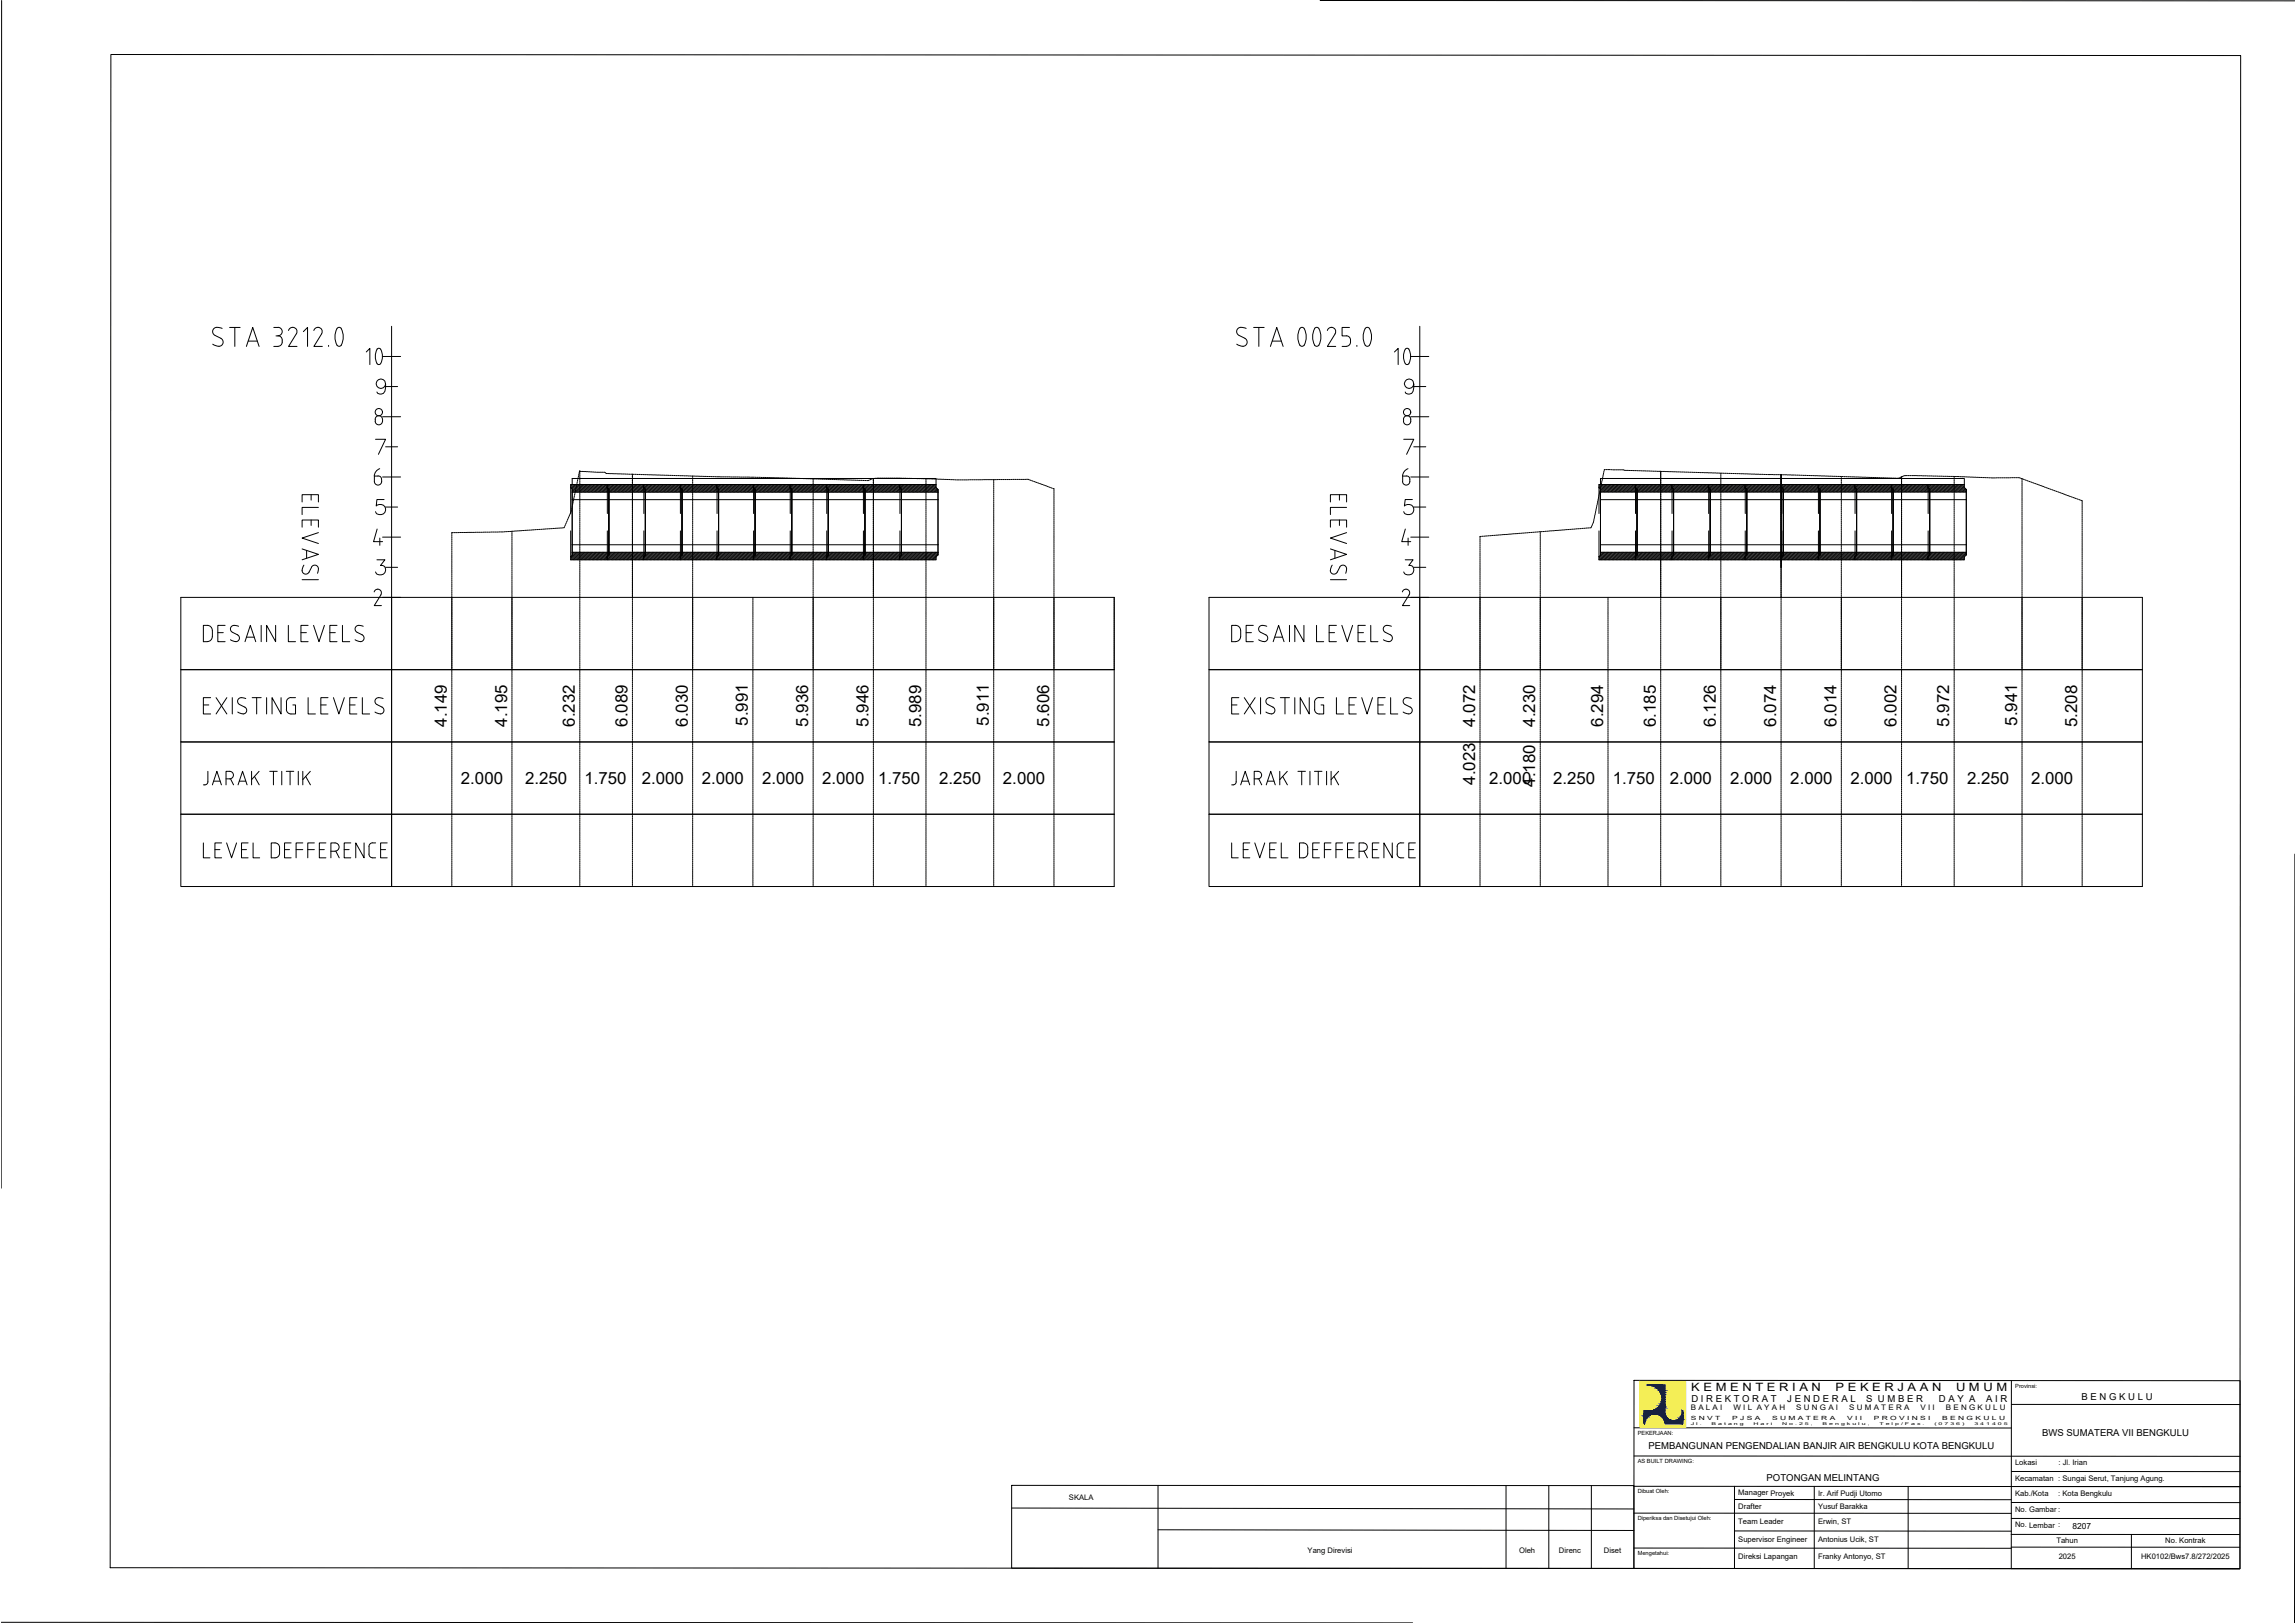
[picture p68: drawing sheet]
<svg xmlns="http://www.w3.org/2000/svg" width="420mm" height="297mm" viewBox="0 0 420 297" stroke-linecap="round" stroke-linejoin="round" font-family="sans-serif">
<defs><g id="words">
<g font-size="9.3">
<text x="63.5" y="69.1">10</text>
<text x="251.9" y="69.1">10</text>
</g>
<text font-size="6.6" x="255.8" y="90">6</text>
<g font-size="6.2">
<text x="36.3" y="158.4">LEVEL DEFFERENCE</text>
<text x="224.7" y="158.4">LEVEL DEFFERENCE</text>
</g>
<g font-size="3.1">
<text x="81.8" y="133" transform="rotate(-90 81.8 133)">4.149</text>
<text x="92.8" y="133" transform="rotate(-90 92.8 133)">4.195</text>
<text x="105.2" y="133" transform="rotate(-90 105.2 133)">6.232</text>
<text x="114.9" y="133" transform="rotate(-90 114.9 133)">6.089</text>
<text x="125.9" y="133" transform="rotate(-90 125.9 133)">6.030</text>
<text x="136.9" y="132.8" transform="rotate(-90 136.9 132.8)">5.991</text>
<text x="148" y="133" transform="rotate(-90 148 133)">5.936</text>
<text x="159" y="133" transform="rotate(-90 159 133)">5.946</text>
<text x="168.6" y="133" transform="rotate(-90 168.6 133)">5.989</text>
<text x="181" y="132.8" transform="rotate(-90 181 132.8)">5.911</text>
<text x="192.1" y="133" transform="rotate(-90 192.1 133)">5.606</text>
<text x="270" y="133" transform="rotate(-90 270 133)">4.072</text>
<text x="281.1" y="133" transform="rotate(-90 281.1 133)">4.230</text>
<text x="293.5" y="133" transform="rotate(-90 293.5 133)">6.294</text>
<text x="303.1" y="133" transform="rotate(-90 303.1 133)">6.185</text>
<text x="314.2" y="133" transform="rotate(-90 314.2 133)">6.126</text>
<text x="325.2" y="133" transform="rotate(-90 325.2 133)">6.074</text>
<text x="336.2" y="133" transform="rotate(-90 336.2 133)">6.014</text>
<text x="347.2" y="133" transform="rotate(-90 347.2 133)">6.002</text>
<text x="356.9" y="133" transform="rotate(-90 356.9 133)">5.972</text>
<text x="369.3" y="132.8" transform="rotate(-90 369.3 132.8)">5.941</text>
<text x="380.3" y="133" transform="rotate(-90 380.3 133)">5.208</text>
<text x="84.4" y="143.4">2.000</text>
<text x="96.1" y="143.4">2.250</text>
<text x="107" y="143.4">1.750</text>
<text x="117.5" y="143.4">2.000</text>
<text x="128.5" y="143.4">2.000</text>
<text x="139.5" y="143.4">2.000</text>
<text x="150.5" y="143.4">2.000</text>
<text x="160.8" y="143.4">1.750</text>
<text x="171.9" y="143.4">2.250</text>
<text x="183.6" y="143.4">2.000</text>
<text x="270" y="143.6" transform="rotate(-90 270 143.6)">4.023</text>
<text x="272.6" y="143.4">2.000</text>
<text x="284.4" y="143.4">2.250</text>
<text x="295.3" y="143.4">1.750</text>
<text x="305.7" y="143.4">2.000</text>
<text x="316.7" y="143.4">2.000</text>
<text x="327.8" y="143.4">2.000</text>
<text x="338.8" y="143.4">2.000</text>
<text x="349" y="143.4">1.750</text>
<text x="360.2" y="143.4">2.250</text>
<text x="371.9" y="143.4">2.000</text>
<text x="281.1" y="144" transform="rotate(-90 281.1 144)">4.180</text>
</g>
<g font-size="2.1">
<text x="309.6" y="254.6">K E M E N T E R I A N</text>
<text x="336" y="254.6">P E K E R J A A N</text>
<text x="358.1" y="254.6">U M U M</text>
</g>
<g font-size="1.7">
<text x="309.6" y="256.5">D I R E K T O R A T</text>
<text x="327.2" y="256.5">J E N D E R A L</text>
<text x="341.7" y="256.5">S U M B E R</text>
<text x="355" y="256.5">D A Y A</text>
<text x="363.6" y="256.5">A I R</text>
<text x="381.1" y="256.3">B E N G K U L U</text>
<text x="373.9" y="262.8">BWS SUMATERA VII BENGKULU</text>
<text x="301.8" y="265.2">PEMBANGUNAN PENGENDALIAN BANJIR AIR BENGKULU KOTA BENGKULU</text>
<text x="323.4" y="271.1">POTONGAN MELINTANG</text>
</g>
<text font-size="1.5" x="379.4" y="279.8">8207</text>
<g font-size="1.4">
<text x="309.5" y="258.1">B A L A I</text>
<text x="317.4" y="258.1">W I L A Y A H</text>
<text x="328.9" y="258.1">S U N G A I</text>
<text x="338.6" y="258.1">S U M A T E R A</text>
<text x="351.6" y="258.1">V I I</text>
<text x="356.2" y="258.1">B E N G K U L U</text>
<text x="368.9" y="268.2">Lokasi</text>
<text x="376.9" y="268.2">: Jl. Irian</text>
<text x="195.7" y="274.6">SKALA</text>
<text x="318.2" y="273.7">Manager Proyek</text>
<text x="332.8" y="273.7">Ir. Arif Pudji Utomo</text>
<text x="368.9" y="271">Kecamatan : Sungai Serut, Tanjung Agung.</text>
<text x="368.9" y="273.7">Kab./Kota</text>
<text x="376.8" y="273.7">: Kota Bengkulu</text>
<text x="318.2" y="276.1">Drafter</text>
<text x="318.2" y="278.9">Team Leader</text>
<text x="332.8" y="276.1">Yusuf Barakka</text>
<text x="332.8" y="279">Erwin, ST</text>
<text x="368.9" y="276.6">No. Gambar :</text>
<text x="368.9" y="279.6">No. Lembar :</text>
<text x="239.4" y="284.2">Yang Direvisi</text>
<text x="278.1" y="284.2">Oleh</text>
<text x="285.4" y="284.2">Direnc</text>
<text x="293.6" y="284.2">Diset</text>
<text x="318.2" y="282.2">Supervisor Engineer</text>
<text x="318.2" y="285.3">Direksi Lapangan</text>
<text x="332.8" y="282.2">Antonius Ucik, ST</text>
<text x="332.8" y="285.4">Franky Antonyo, ST</text>
<text x="376.5" y="282.4">Tahun</text>
<text x="376.9" y="285.4">2025</text>
<text x="392" y="285.4">HK0102/Bws7.8/272/2025</text>
<text x="396.4" y="282.4">No. Kontrak</text>
</g>
<g font-size="1">
<text x="368.9" y="253.9">Provinsi:</text>
<text x="299.8" y="262.6">PEKERJAAN:</text>
<text x="309.6" y="259.8">S N V T</text>
<text x="317.1" y="259.8">P J S A</text>
<text x="324.4" y="259.8">S U M A T E R A</text>
<text x="338.2" y="259.8">V I I</text>
<text x="343" y="259.8">P R O V I N S I</text>
<text x="355.6" y="259.8">B E N G K U L U</text>
<text x="299.8" y="267.8">AS BUILT DRAWING:</text>
<text x="299.8" y="273.3">Dibuat Oleh:</text>
<text x="299.8" y="278.2">Diperiksa dan Disetujui Oleh:</text>
<text x="299.8" y="284.6">Mengetahui:</text>
</g>
<g font-size=".7">
<text x="309.5" y="260.9">J l .</text>
<text x="313.3" y="260.9">B a t a n g</text>
<text x="321" y="260.9">H a r i</text>
<text x="326.3" y="260.9">N o . 2 5 ,</text>
<text x="333.7" y="260.9">B e n g k u l u ,</text>
<text x="344.1" y="260.9">T e l p / F a x .</text>
<text x="354.1" y="260.9">( 0 7 3 6 )</text>
<text x="361.5" y="260.9">3 4 1 4 0 5</text>
</g>
</g></defs>
<!-- layer: KOP -->
<g fill="none" stroke="#000" stroke-width=".18">
<path d="M.3 .1l-.1 217.4M20.3 10l389.9 .2-.1 276.9-389.9-.2zM241.7 .1l178.4 .1M420.1 156.3v140.7M299.1 252.6l111 .1v34.4l-111-.1zM368.2 252.7v34.4h41.8M368.2 257l41.9 .1M185.2 271.9h113.9v15.1h-113.9zM185.2 276l113.9 .2M212 271.9v15.1M212 280l87.1 .1M275.7 271.9v15.1"/>
<path d="M283.5 271.9v15.1M291.3 271.9v15.1M299.1 272l111 .1M299.1 276.9l69.1 .1M299.1 266.5h111M299.1 261.3l69.1 .1M317.5 274.4l50.7 .1M317.5 272v15M332.1 272v15.1M349.3 272v15.1M368.2 275h41.9M368.2 277.9h41.9"/>
<path d="M368.2 269.3h41.9M.2 296.9l258.4 .1M299.1 283.3l69.1 .1M317.5 280.2h50.7M368.2 283.2h41.8M368.2 280.8h41.8M390.2 280.8v6.3"/>
</g>
<path d="M300.2 252.8l8.4 8.4v-8.4zM300.2 252.8l8.4 8.4h-8.4z" fill="#f4ee51" stroke="#f4ee51" stroke-width=".18"/>
<path d="M300.2 252.8h8.4v8.4h-8.4zM308.6 252.8v8.4" fill="none" stroke="#f4ee51" stroke-width=".18"/>
<g fill="#002080" stroke="#002080" stroke-width=".18">
<path d="M301.5 253.4l3.3 .2v-.2zM301.5 253.4l3.3 .2h-3.3z"/>
<path d="M302.3 253.6l2.5 .1v-.1zM302.3 253.6l2.5 .1z"/>
<path d="M302.7 253.7l2.1 .2v-.2zM302.7 253.7l2.1 .2h-1.7z"/>
<path d="M303.1 253.9l1.7 .2v-.2zM303.1 253.9l1.7 .2h-1.4z"/>
<path d="M303.4 254.1l1.4 .4v-.4zM303.4 254.1l1.4 .4h-1.1z"/>
<path d="M303.7 254.5l1.1 .3v-.3zM303.7 254.5l1.1 .3h-.8z"/>
<path d="M304 254.8l.8 .4v-.4zM304 254.8l.8 .4h-.7z"/>
<path d="M304.1 255.2l.7 .5v-.5zM304.1 255.2l.7 .5h-.6z"/>
<path d="M304.2 255.7l.6 .4v-.4zM304.2 255.7l.6 .4h-.6z"/>
<path d="M304.2 256.1l.6 .4v-.4zM304.2 256.1l.6 .4h-.7z"/>
<path d="M304.1 256.5l.7 .5v-.5zM304.1 256.5l.7 .5h-.8z"/>
<path d="M304 257l.8 .3v-.3zM304 257l.8 .3h-1.1z"/>
<path d="M303.7 257.3l1.1 .3v-.3zM303.7 257.3l1.1 .3h-1.4z"/>
<path d="M303.4 257.6l1.4 .3v-.3zM303.1 257.9l.3-.3 1.4 .3z"/>
<path d="M303.1 257.9l1.7 .2v-.2zM302.7 258.1l.4-.2 1.7 .2z"/>
<path d="M302.7 258.1l2.1 .1v-.1zM302.3 258.2l.4-.1 2.1 .1z"/>
<path d="M308 258.2l.1 .3v-.3zM308 258.2l.1 .3h-.1z"/>
<path d="M300.9 258.2l3.9 .4v-.4zM300.9 258.2l3.9 .4h-3.9z"/>
<path d="M300.9 258.6l4 .2-.1-.2zM300.9 258.6l4 .2h-4z"/>
<path d="M308 258.5l.1 .3v-.3zM308 258.5l.1 .3h-.2z"/>
<path d="M303 258.8h1.9zM303 258.8h1.9z"/>
<path d="M300.9 258.8h2.1zM300.9 258.8h1.7z"/>
<path d="M303.3 258.8l1.6 .1v-.1zM303.3 258.8l1.6 .1z"/>
<path d="M300.9 258.8l1.4 .1 .3-.1zM300.9 258.8l1.4 .1h-1.4z"/>
<path d="M303.7 258.9h1.2zM303.7 258.9h1.2z"/>
<path d="M307.9 258.8l.2 .3v-.3zM307.9 258.8l.2 .3h-.3z"/>
<path d="M303.7 258.9l1.3 .2-.1-.2zM303.7 258.9l1.3 .2h-1z"/>
<path d="M300.9 258.9l1 .2 .4-.2zM300.9 258.9l1 .2h-1z"/>
<path d="M304 259.1l1 .1v-.1zM304 259.1l1 .1h-.9z"/>
<path d="M304.1 259.2l1 .1-.1-.1zM304.1 259.2l1 .1h-.9z"/>
<path d="M300.9 259.1l.8 .2 .2-.2zM300.9 259.1l.8 .2h-.8z"/>
<path d="M307.8 259.1l.3 .2v-.2zM307.8 259.1l.3 .2h-.4z"/>
<path d="M304.2 259.3l1 .1-.1-.1zM304.2 259.3l1 .1h-.8z"/>
<path d="M307.7 259.3l.4 .3v-.3zM307.7 259.3l.4 .3h-.6z"/>
<path d="M304.4 259.4l.9 .2-.1-.2zM304.4 259.4l.9 .2h-.8z"/>
<path d="M300.9 259.3l.5 .3 .3-.3zM300.9 259.3l.5 .3h-.5z"/>
<path d="M304.5 259.6h.9zM304.5 259.6h.9z"/>
<path d="M307.5 259.6l.6 .1v-.1zM307.3 259.7l.2-.1 .6 .1z"/>
<path d="M304.5 259.6l1.1 .2-.2-.2zM304.5 259.6l1.1 .2h-1z"/>
<path d="M307.3 259.7l.8 .2v-.2zM307 259.9l.3-.2 .8 .2z"/>
<path d="M304.6 259.8l1.2 .1zM304.6 259.8l1.2 .1z"/>
<path d="M300.9 259.6l.4 .3 .1-.3zM300.9 259.6l.4 .3h-.4z"/>
<path d="M304.7 259.9h1.2zM304.7 259.9h1.2z"/>
<path d="M307 259.9l1.1 .1zM306.7 260h1.4z"/>
<path d="M306.7 260h1.4zM306.6 260h1.5z"/>
<path d="M304.7 259.9l1.5 .1zM304.7 259.9l1.5 .1z"/>
<path d="M306.6 260h1.5zM306.5 260h1.6z"/>
<path d="M304.7 260h1.8zM304.7 260h1.8z"/>
<path d="M304.7 260l3.4 .2v-.2zM304.7 260l3.4 .2h-3.3z"/>
<path d="M300.9 259.9l.2 .3 .2-.3zM300.9 259.9l.2 .3h-.2z"/>
<path d="M304.8 260.2l3.3 .4v-.4zM304.8 260.2l3.3 .4h-3.3z"/>
<path d="M300.9 260.2l.2 .4v-.4zM300.9 260.2l.2 .4h-.2z"/>
</g>
<!-- layer: C-SECTIONVIEWS_Text (Titles) -->
<g fill="none" stroke="#000" stroke-width=".18">
<path d="M42 59.9h2M43 59.9v3.5M50.1 59.9h.8a.77 .77 0 0 1 .8 .8 .77 .77 0 0 1-.8 .8M229.5 59.9h1.9M230.5 59.9v3.5M238.1 60l.4-.1a2.65 2.65 0 0 1 0 3.5h-.3a2.72 2.72 0 0 1-.1-3.4zM247.1 59.9h-1.4v1.6h.8a.98 .98 0 0 1 .8 .9 .98 .98 0 0 1-.8 1h-.8M40.4 61.9a.82 .82 0 0 1 .3 1.2 .82 .82 0 0 1-1.2 .2l-.6-.3M40.7 60.1l-.3-.1a.87 .87 0 0 0-1.2 .1 .87 .87 0 0 0-.1 1.1l1.3 .7M45.1 63.4l1.2-3.5 1.1 3.5M45.4 62.4h1.7M50.5 61.5h.4"/>
<path d="M50.9 61.5a.98 .98 0 0 1 .8 .9 .98 .98 0 0 1-.8 1h-.8M52.8 60.5a.79 .79 0 0 1 1.1-.5 .79 .79 0 0 1 .4 1.1M54.3 61.1l-1.5 2.3h1.6M55.5 60.7l.8-.8v3.5M57.5 60.5a.78 .78 0 0 1 1-.5 .78 .78 0 0 1 .4 1.1M58.9 61.1l-1.4 2.3h1.5M60.2 63.2v.2M68.9 76.3a.8 .8 0 0 1 1.2 .4 .8 .8 0 0 1-.7 1.1 .86 .86 0 0 1-.7-.6 .86 .86 0 0 1 .2-.9zM227.9 61.9a.82 .82 0 0 1 .3 1.2 .82 .82 0 0 1-1.2 .2l-.6-.3M228.1 60.1l-.3-.1a.87 .87 0 0 0-1.1 .1 .87 .87 0 0 0-.1 1.1l1.3 .7M232.6 63.4l1.1-3.5 1.2 3.5M232.9 62.4h1.7"/>
<path d="M240.7 60.1l.5-.2a2.65 2.65 0 0 1 0 3.5l-.5-.2M240.7 60.1a3.2 3.2 0 0 0 0 3.1M243 60.5a.78 .78 0 0 1 1.1-.5 .78 .78 0 0 1 .3 1.1M244.4 61.1l-1.4 2.3h1.5M248.4 63.2v.2M257.1 76.3a.8 .8 0 0 1 1.2 .4 .8 .8 0 0 1-.7 1.1 .86 .86 0 0 1-.7-.6 .86 .86 0 0 1 .2-.9zM55.3 91.9v-1.4h3v1.4M55.3 96.5v-1.3h3v1.3M57 90.5v1M57 95.2v1M58.3 92.9h-3v1.3M58.3 97.5l-3 1 3 1"/>
<path d="M68.7 80.4h1.9l-1.3 2.7M69 96.8l-.6 2.3h1.6M69.2 87.1l.5 .2 .1 .5M69.2 87.1h-.7v1a.7 .7 0 0 0 .9 .7 .7 .7 0 0 0 .5-1M69.5 85.8a1.51 1.51 0 0 0-1 1.3M69.5 98.5v1.3M70.3 91.4h-1.3l-.1 1.2a.97 .97 0 0 1 1.5 0 .97 .97 0 0 1-.2 1.4 .97 .97 0 0 1-1.5-.4M243.6 91.9v-1.4h2.9v1.4M243.6 96.5v-1.3h2.9v1.3M245.2 90.5v1M245.2 95.2v1M246.5 92.9h-2.9v1.3"/>
<path d="M246.5 97.5l-2.9 1 2.9 1M257 80.4h1.8l-1.3 2.7M257.3 96.8l-.7 2.3h1.7M257.8 98.5v1.3M258.6 91.4h-1.3l-.2 1.2a.97 .97 0 0 1 1.5 0 .97 .97 0 0 1-.2 1.4 .97 .97 0 0 1-1.4-.4M38 114.5a.9 .9 0 0 1 .9 .9M38 114.5h-.8v2.9h.8M38.9 116.5a.9 .9 0 0 1-.9 .9M38.9 115.4v1.1M39.9 115.8h1M41.2 114.5h-1.3v2.9h1.3M42.2 117.1l1 .3"/>
<path d="M43.5 116.2a.67 .67 0 0 1 .3 .7 .67 .67 0 0 1-.6 .5M43.7 114.6l-.3-.1a.73 .73 0 0 0-1 .2 .73 .73 0 0 0 .2 1l.9 .5M44.9 117.4l.9-2.9 1 2.9M45.1 116.6h1.4M47.8 114.5v2.9M50.5 114.5v2.9l-1.7-2.9v2.9M52.8 114.5v2.9h1.3M55.1 115.8h1M55.3 100.5l3 1-3 1M55.3 106.1h3M55.6 103.4a.9 .9 0 0 0-.3 1 .9 .9 0 0 0 .8 .7l.5-.4 .4-.9a.73 .73 0 0 1 1.1-.2 .73 .73 0 0 1 .1 1.1l-.1 .2M56.1 100.8v1.4"/>
<path d="M56.4 114.5h-1.3v2.9h1.3M57.4 114.5l1 2.9 1-2.9M60.4 115.8h1M61.7 114.5h-1.3v2.9h1.3M62.7 114.5v2.9h1.3M65 117.1l1 .3M65.4 115.7l.9 .5M66.3 116.2a.67 .67 0 0 1 .3 .7 .67 .67 0 0 1-.6 .5M66.5 114.6l-.3-.1a.73 .73 0 0 0-1 .2 .73 .73 0 0 0 .2 1M68.5 108.3a.67 .67 0 0 1 .9-.4 .67 .67 0 0 1 .3 1M69 102.5h1.5l-.8 1a.89 .89 0 0 1 .9 1 .89 .89 0 0 1-1.2 .7l-.4-.1-.3-.4M69.7 108.9l-1.2 1.9h1.3"/>
<path d="M227.1 116.5a.9 .9 0 0 1-.9 .9M227.1 115.4a.9 .9 0 0 0-.9-.9h-.7v2.9h.7M227.1 115.4v1.1M228.1 115.8h1M229.4 114.5h-1.3v2.9h1.3M230.4 117.1l1 .3M230.8 115.7l.9 .5M231.7 116.2a.67 .67 0 0 1 .4 .7 .67 .67 0 0 1-.7 .5M231.9 114.6l-.3-.1a.73 .73 0 0 0-1 .2 .73 .73 0 0 0 .2 1M233.1 117.4l1-2.9 1 2.9M233.4 116.6h1.4M236.1 114.5v2.9"/>
<path d="M238.7 114.5v2.9l-1.7-2.9v2.9M241 114.5v2.9h1.3M243.3 115.8h1M243.5 104.4a.67 .67 0 0 0 .6 .7 .67 .67 0 0 0 .7-.4l.5-.9a.73 .73 0 0 1 1-.2 .73 .73 0 0 1 .2 1.1l-.1 .2M243.6 100.5l2.9 1-2.9 1M243.6 106.1h2.9M243.9 103.4l-.3 1M244.4 100.8v1.4M244.7 114.5h-1.4v2.9h1.4M245.7 114.5l1 2.9 .9-2.9M248.6 115.8h1M250 114.5h-1.4v2.9h1.4"/>
<path d="M251 114.5v2.9h1.3M253.3 117.1l1 .3M253.9 114.5a.67 .67 0 0 0-.6 .5 .67 .67 0 0 0 .3 .7l1 .5M253.9 114.5l.8 .1M254.5 116.2a.67 .67 0 0 1 .4 .7 .67 .67 0 0 1-.7 .5M256.7 108.3a.68 .68 0 0 1 1-.4 .68 .68 0 0 1 .3 1M257.3 102.5h1.4l-.8 1a.89 .89 0 0 1 .9 1 .89 .89 0 0 1-1.2 .7l-.3-.1-.3-.4M258 108.9l-1.2 1.9h1.3M37.2 129h1M38.6 127.7h-1.4v3h1.4M39.6 127.7l1.9 3M41.5 127.7l-1.9 3"/>
<path d="M42.5 127.7v3M43.5 130.3l1 .3M43.9 129l.9 .4M44.8 129.4a.67 .67 0 0 1 .4 .8 .67 .67 0 0 1-.7 .5M45 127.9l-.3-.1a.73 .73 0 0 0-1 .1 .73 .73 0 0 0 .2 1M46.2 127.7h1.6M47 127.7v3M48.8 127.7v3M51.5 127.7v3l-1.7-3v3M53.3 127.7a.8 .8 0 0 0-.8 .8l-.1 1.3a.84 .84 0 0 0 .9 .9h.8v-1.7h-.5M53.3 127.7h.8M56.4 127.7v3h1.3"/>
<path d="M58.7 129h1M60 127.7h-1.3v3h1.3M61 127.7l1 3 1-3M64 129h1M65.3 127.7h-1.3v3h1.3M66.3 127.7v3h1.4M68.6 130.3l1 .3M69 129l1 .4M69.9 129.4a.67 .67 0 0 1 .4 .8 .67 .67 0 0 1-.7 .5M70.1 127.9l-.2-.1a.73 .73 0 0 0-1.1 .1 .73 .73 0 0 0 .2 1M225.5 129h1M226.8 127.7h-1.3v3h1.3"/>
<path d="M227.8 127.7l2 3M229.8 127.7l-2 3M230.8 127.7v3M231.8 130.3l.9 .3M232.1 129l.9 .4M233 129.4a.67 .67 0 0 1 .4 .8 .67 .67 0 0 1-.7 .5M233.2 127.9l-.2-.1a.73 .73 0 0 0-1.1 .1 .73 .73 0 0 0 .2 1M234.4 127.7h1.7M235.2 127.7v3M237 127.7v3M239.7 127.7v3l-1.7-3v3M240.7 128.5v1.3"/>
<path d="M241.5 127.7a.84 .84 0 0 0-.8 .8M241.5 127.7h.8M241.9 129h.4v1.7h-.8a.84 .84 0 0 1-.8-.9M244.7 127.7v3h1.3M247 129h1M248.3 127.7h-1.3v3h1.3M249.3 127.7l1 3 1-3M252.3 129h1M253.6 127.7h-1.3v3h1.3M254.6 127.7v3h1.3M256.9 130.3l1 .3M257.3 129l.9 .4"/>
<path d="M258.2 129.4a.67 .67 0 0 1 .3 .8 .67 .67 0 0 1-.6 .5M258.4 127.9l-.3-.1a.73 .73 0 0 0-1.1 .1 .73 .73 0 0 0 .2 1M38.1 141.2v1.9a.63 .63 0 0 1-.9 .5M38.9 143.6l.8-2.4 .8 2.4M39.1 143h1.2M41.4 142.5h.6a.69 .69 0 0 0 .7-.6 .69 .69 0 0 0-.6-.7h-.7v2.4M42.2 142.5l.6 1.1M43.6 143.6l.8-2.4 .8 2.4M43.8 143h1.2M46.1 141.2v2.4M46.6 142.1l.9 1.5M47.4 141.2l-1.3 1.5"/>
<path d="M49.4 141.2h1.4M50.1 141.2v2.4M51.6 141.2v2.4M52.4 141.2h1.4M53.1 141.2v2.4M54.6 141.2v2.4M55.4 141.2v2.4M56 142.1l.8 1.5M56.8 141.2l-1.4 1.5M225.5 143.6h.3M226.3 141.2v1.9l-.3 .5h-.2M227.1 143.6l.9-2.4 .8 2.4"/>
<path d="M227.4 143h1.1M229.6 142.5h.7M230.3 141.2a.69 .69 0 0 1 .7 .7 .69 .69 0 0 1-.7 .6M230.3 141.2h-.7v2.4M230.4 142.5l.6 1.1M231.8 143.6l.8-2.4 .9 2.4M232.1 143h1.1M234.3 141.2v2.4M234.8 142.1l.9 1.5M235.7 141.2l-1.4 1.5M237.6 141.2h1.4M238.3 141.2v2.4"/>
<path d="M239.8 141.2v2.4M240.6 141.2h1.4M241.3 141.2v2.4M242.9 141.2v2.4M243.7 141.2v2.4M244.2 142.1l.9 1.5M245.1 141.2l-1.4 1.5"/>
<circle cx="69.4" cy="75.4" r=".67"/>
<circle cx="257.6" cy="75.4" r=".67"/>
</g>
<!-- layer: C-SECTIONVIEWS_Grid -->
<g fill="none" stroke="#000" stroke-width=".18">
<path d="M71.7 59.7v102.5M259.9 59.7v102.5M70 76.3h3.3M258.3 76.3h3.3M70 98.3h3.3M70 87.3h3.3M70.6 92.8h2.2M70.6 81.8h2.2M258.3 98.3h3.3M258.8 92.8h2.2M258.8 81.8h2.2M70.6 103.8h2.2"/>
<path d="M73.3 109.3h-40.2v13.3h38.6v-13.3h132.3v52.9h-132.3M258.8 103.8h2.2M261.6 109.3h-40.3v13.3h38.6v-13.3h132.3v52.9h-132.3M33.1 122.6h170.9h-132.3v13.2h-38.6zM33.1 135.8h170.9h-132.3v13.2h-38.6zM221.3 122.6h170.9h-132.3v13.2h-38.6zM221.3 135.8h170.9h-132.3v13.2h-38.6zM33.1 149h170.9h-132.3v13.2h-38.6zM221.3 149h170.9h-132.3v13.2h-38.6z"/>
</g>
<!-- layer: C-SECTIONVIEWS_Text (Band Entries) -->
<g fill="none" stroke="#000" stroke-width=".18">
<path d="M82.7 97.5v.2M82.7 97.9v.2M82.7 98.2v.3M82.7 98.6v.3M82.7 99v.2M82.7 99.3v.3M82.7 99.7v.3M93.7 97.2v.2M93.7 97.5v.3M93.7 97.9v.3M93.7 98.3v.2M93.7 98.7v.2"/>
<path d="M93.7 99v.3M93.7 99.4v.3M93.7 99.8v.2M106.2 86.1v.3M106.2 86.5v.3M106.2 86.9v.3M106.2 87.3v.2M106.2 87.7v.2M106.2 88v.3M106.2 88.4v.3M106.2 88.8v.2M106.2 89.2v.2"/>
<path d="M106.2 89.5v.3M106.2 89.9v.3M106.2 90.3v.2M106.2 90.7v.2M106.2 91v.3M106.2 91.4v.3M106.2 91.8v.2M106.2 92.2v.2M106.2 92.5v.3M106.2 92.9v.3M106.2 93.3v.2M106.2 93.7v.2"/>
<path d="M106.2 94v.3M106.2 94.4v.3M106.2 94.8v.2M106.2 95.2v.2M106.2 95.5v.3M106.2 95.9v.3M106.2 96.3v.2M106.2 96.7v.2M106.2 97v.3M106.2 97.4v.3M106.2 97.8v.2M106.2 98.2v.2"/>
<path d="M106.2 98.5v.3M106.2 98.9v.3M106.2 99.3v.2M106.2 99.7v.2M115.8 86.8v.1M115.8 87.1v.2M115.8 87.4v.3M115.8 87.8v.3M115.8 88.2v.2M115.8 88.6v.2M115.8 88.9v.3M115.8 89.3v.3"/>
<path d="M115.8 89.7v.2M115.8 90.1v.2M115.8 90.5v.2M115.8 90.8v.3M115.8 91.2v.2M115.8 91.6v.2M115.8 91.9v.3M115.8 92.3v.3M115.8 92.7v.2M115.8 93.1v.2M115.8 93.4v.3M115.8 93.8v.3"/>
<path d="M115.8 94.2v.3M115.8 94.6v.2M115.8 94.9v.3M115.8 95.3v.3M115.8 95.7v.2M115.8 96.1v.2M115.8 96.4v.3M115.8 96.8v.3M115.8 97.2v.2M115.8 97.6v.2M115.8 97.9v.3M115.8 98.3v.3"/>
<path d="M115.8 98.7v.2M115.8 99.1v.2M115.8 99.4v.3M115.8 99.8v.3M126.8 87.1v.2M126.8 87.4v.3M126.8 87.8v.2M126.8 88.2v.2M126.8 88.5v.3M126.8 88.9v.3M126.8 89.3v.2M126.8 89.7v.2"/>
<path d="M126.8 90.1v.2M126.8 90.4v.3M126.8 90.8v.2M126.8 91.2v.2M126.8 91.6v.2M126.8 91.9v.3M126.8 92.3v.2M126.8 92.7v.2M126.8 93v.3M126.8 93.4v.3M126.8 93.8v.3M126.8 94.2v.2"/>
<path d="M126.8 94.5v.3M126.8 94.9v.3M126.8 95.3v.3M126.8 95.7v.2M126.8 96v.3M126.8 96.4v.3M126.8 96.8v.2M126.8 97.2v.2M126.8 97.5v.3M126.8 97.9v.3M126.8 98.3v.2M126.8 98.7v.2"/>
<path d="M126.8 99v.3M126.8 99.4v.3M126.8 99.8v.2M148.9 87.6v.3M148.9 88.1v.2M148.9 88.4v.3M148.9 88.8v.3M148.9 89.2v.2M148.9 89.5v.3M148.9 89.9v.3M148.9 90.3v.3M148.9 90.7v.2"/>
<path d="M148.9 91v.3M148.9 91.4v.3M148.9 91.8v.3M148.9 92.2v.2M148.9 92.5v.3M148.9 92.9v.3M148.9 93.3v.2M148.9 93.7v.2M148.9 94.1v.2M148.9 94.4v.3M148.9 94.8v.2M148.9 95.2v.2"/>
<path d="M148.9 95.6v.2M148.9 95.9v.3M148.9 96.3v.2M148.9 96.7v.2M148.9 97.1v.2M148.9 97.4v.3M148.9 97.8v.3M148.9 98.2v.2M148.9 98.6v.2M148.9 98.9v.3M148.9 99.3v.3M148.9 99.7v.2"/>
<path d="M159.9 87.6v.1M159.9 87.8v.3M159.9 88.2v.3M159.9 88.6v.2M159.9 89v.2M159.9 89.3v.3M159.9 89.7v.3M159.9 90.1v.2M159.9 90.5v.2M159.9 90.8v.3M159.9 91.2v.3M159.9 91.6v.2"/>
<path d="M159.9 92v.2M159.9 92.3v.3M159.9 92.7v.3M159.9 93.1v.2M159.9 93.5v.2M159.9 93.8v.3M159.9 94.2v.3M159.9 94.6v.2M159.9 95v.2M159.9 95.3v.3M159.9 95.7v.3M159.9 96.1v.2"/>
<path d="M159.9 96.5v.2M159.9 96.8v.3M159.9 97.2v.3M159.9 97.6v.2M159.9 98v.2M159.9 98.3v.3M159.9 98.7v.3M159.9 99.1v.2M159.9 99.5v.2M159.9 99.8v.3M169.5 87.6v.3M169.5 88v.3"/>
<path d="M169.5 88.4v.3M169.5 88.8v.2M169.5 89.2v.2M169.5 89.5v.3M169.5 89.9v.3M169.5 90.3v.2M169.5 90.7v.2M169.5 91v.3M169.5 91.4v.3M169.5 91.8v.2M169.5 92.2v.2M169.5 92.5v.3"/>
<path d="M169.5 92.9v.3M169.5 93.3v.2M169.5 93.7v.2M169.5 94.1v.2M169.5 94.4v.3M169.5 94.8v.2M169.5 95.2v.2M169.5 95.5v.3M169.5 95.9v.3M169.5 96.3v.2M169.5 96.7v.2M169.5 97v.3"/>
<path d="M169.5 97.4v.3M169.5 97.8v.3M169.5 98.2v.2M169.5 98.5v.3M169.5 98.9v.3M169.5 99.3v.2M169.5 99.7v.2M181.9 87.8v.2M181.9 88.1v.3M181.9 88.5v.2M181.9 88.9v.2M181.9 89.2v.3"/>
<path d="M181.9 89.6v.3M181.9 90v.2M181.9 90.4v.2M181.9 90.7v.3M181.9 91.1v.3M181.9 91.5v.2M181.9 91.9v.2M181.9 92.3v.2M181.9 92.6v.3M181.9 93v.2M181.9 93.4v.2M181.9 93.8v.2"/>
<path d="M181.9 94.1v.3M181.9 94.5v.2M181.9 94.9v.2M181.9 95.2v.3M181.9 95.6v.3M181.9 96v.3M181.9 96.4v.2M181.9 96.7v.3M181.9 97.1v.3M181.9 97.5v.3M181.9 97.9v.2M181.9 98.2v.3"/>
<path d="M181.9 98.6v.3M181.9 99v.2M181.9 99.4v.2M181.9 99.7v.3M193 89.5v.1M193 89.7v.3M193 90.1v.2M193 90.5v.2M193 90.8v.3M193 91.2v.3M193 91.6v.2M193 92v.2"/>
<path d="M193 92.3v.3M193 92.7v.3M193 93.1v.2M193 93.5v.2M193 93.8v.3M193 94.2v.3M193 94.6v.2M193 95v.2M193 95.3v.3M193 95.7v.3M193 96.1v.2M193 96.5v.2"/>
<path d="M193 96.8v.3M193 97.2v.3M193 97.6v.2M193 98v.2M193 98.3v.3M193 98.7v.3M193 99.1v.2M193 99.5v.2M193 99.8v.3M271 98.2v.3M271 98.6v.2M271 98.9v.3"/>
<path d="M271 99.3v.3M271 99.7v.3M282 97.3v.2M282 97.6v.2M282 97.9v.3M282 98.3v.3M282 98.7v.3M282 99.1v.2M282 99.4v.3M282 99.8v.3M304 86.3v.2M304 86.6v.3"/>
<path d="M304 87v.2M304 87.4v.2M304 87.7v.3M304 88.1v.3M304 88.5v.2M304 88.9v.2M304 89.2v.3M304 89.6v.3M304 90v.2M304 90.4v.2M304 90.7v.3M304 91.1v.3"/>
<path d="M304 91.5v.2M304 91.9v.2M304 92.3v.2M304 92.6v.3M304 93v.2M304 93.4v.2M304 93.7v.3M304 94.1v.3M304 94.5v.2M304 94.9v.2M304 95.2v.3M304 95.6v.3"/>
<path d="M304 96v.3M304 96.4v.2M304 96.7v.3M304 97.1v.3M304 97.5v.2M304 97.9v.2M304 98.2v.3M304 98.6v.3M304 99v.2M304 99.4v.2M304 99.7v.3M315 86.6v.2"/>
<path d="M315 87v.2M315 87.3v.3M315 87.7v.3M315 88.1v.2M315 88.5v.2M315 88.8v.3M315 89.2v.3M315 89.6v.2M315 90v.2M315 90.3v.3M315 90.7v.3M315 91.1v.2"/>
<path d="M315 91.5v.2M315 91.8v.3M315 92.2v.3M315 92.6v.2M315 93v.2M315 93.3v.3M315 93.7v.3M315 94.1v.2M315 94.5v.2M315 94.8v.3M315 95.2v.3M315 95.6v.2"/>
<path d="M315 96v.2M315 96.3v.3M315 96.7v.3M315 97.1v.2M315 97.5v.2M315 97.8v.3M315 98.2v.3M315 98.6v.2M315 99v.2M315 99.3v.3M315 99.7v.3M326.1 86.9v.3"/>
<path d="M326.1 87.3v.3M326.1 87.7v.2M326.1 88v.3M326.1 88.4v.3M326.1 88.8v.3M326.1 89.2v.2M326.1 89.5v.3M326.1 89.9v.3M326.1 90.3v.2M326.1 90.7v.2M326.1 91v.3M326.1 91.4v.3"/>
<path d="M326.1 91.8v.2M326.1 92.2v.2M326.1 92.5v.3M326.1 92.9v.3M326.1 93.3v.2M326.1 93.7v.2M326.1 94.1v.2M326.1 94.4v.3M326.1 94.8v.2M326.1 95.2v.2M326.1 95.6v.2M326.1 95.9v.3"/>
<path d="M326.1 96.3v.2M326.1 96.7v.2M326.1 97.1v.2M326.1 97.4v.3M326.1 97.8v.3M326.1 98.2v.2M326.1 98.5v.3M326.1 98.9v.3M326.1 99.3v.3M326.1 99.7v.2M337.1 87.2v.1M337.1 87.5v.2"/>
<path d="M337.1 87.8v.3M337.1 88.2v.3M337.1 88.6v.2M337.1 89v.2M337.1 89.3v.3M337.1 89.7v.3M337.1 90.1v.2M337.1 90.5v.2M337.1 90.8v.3M337.1 91.2v.3M337.1 91.6v.2M337.1 92v.2"/>
<path d="M337.1 92.3v.3M337.1 92.7v.3M337.1 93.1v.2M337.1 93.5v.2M337.1 93.8v.3M337.1 94.2v.3M337.1 94.6v.2M337.1 95v.2M337.1 95.3v.3M337.1 95.7v.3M337.1 96.1v.2M337.1 96.5v.2"/>
<path d="M337.1 96.8v.3M337.1 97.2v.3M337.1 97.6v.2M337.1 98v.2M337.1 98.3v.3M337.1 98.7v.3M337.1 99.1v.2M337.1 99.5v.2M337.1 99.8v.3M348.1 87.3v.3M348.1 87.7v.2M348.1 88.1v.2"/>
<path d="M348.1 88.4v.3M348.1 88.8v.3M348.1 89.2v.2M348.1 89.6v.2M348.1 89.9v.3M348.1 90.3v.3M348.1 90.7v.2M348.1 91.1v.2M348.1 91.4v.3M348.1 91.8v.3M348.1 92.2v.2M348.1 92.5v.3"/>
<path d="M348.1 92.9v.3M348.1 93.3v.3M348.1 93.7v.2M348.1 94.1v.2M348.1 94.4v.3M348.1 94.8v.3M348.1 95.2v.2M348.1 95.6v.2M348.1 95.9v.3M348.1 96.3v.2M348.1 96.7v.2M348.1 97.1v.2"/>
<path d="M348.1 97.4v.3M348.1 97.8v.3M348.1 98.2v.2M348.1 98.6v.2M348.1 98.9v.3M348.1 99.3v.3M348.1 99.7v.2M357.8 87.2v.1M357.8 87.5v.2M357.8 87.8v.3M357.8 88.2v.3M357.8 88.6v.2"/>
<path d="M357.8 88.9v.3M357.8 89.3v.3M357.8 89.7v.3M357.8 90.1v.2M357.8 90.5v.2M357.8 90.8v.3M357.8 91.2v.3M357.8 91.6v.2M357.8 92v.2M357.8 92.3v.3M357.8 92.7v.2M357.8 93.1v.2"/>
<path d="M357.8 93.5v.2M357.8 93.8v.3M357.8 94.2v.3M357.8 94.6v.2M357.8 95v.2M357.8 95.3v.3M357.8 95.7v.3M357.8 96.1v.2M357.8 96.5v.2M357.8 96.8v.3M357.8 97.2v.3M357.8 97.6v.2"/>
<path d="M357.8 98v.2M357.8 98.3v.3M357.8 98.7v.3M357.8 99.1v.2M357.8 99.5v.2M357.8 99.8v.3M370.2 87.6v.3M370.2 88v.3M370.2 88.4v.3M370.2 88.8v.2M370.2 89.2v.2M370.2 89.5v.3"/>
<path d="M370.2 89.9v.3M370.2 90.3v.2M370.2 90.7v.2M370.2 91v.3M370.2 91.4v.3M370.2 91.8v.2M370.2 92.2v.2M370.2 92.5v.3M370.2 92.9v.3M370.2 93.3v.2M370.2 93.7v.2M370.2 94v.3"/>
<path d="M370.2 94.4v.3M370.2 94.8v.2M370.2 95.2v.2M370.2 95.5v.3M370.2 95.9v.3M370.2 96.3v.2M370.2 96.7v.2M370.2 97v.3M370.2 97.4v.3M370.2 97.8v.2M370.2 98.2v.2M370.2 98.5v.3"/>
<path d="M370.2 98.9v.3M370.2 99.3v.2M370.2 99.7v.2M381.2 91.7v.1M381.2 91.9v.3M381.2 92.3v.2M381.2 92.7v.2M381.2 93.1v.2M381.2 93.4v.3M381.2 93.8v.3M381.2 94.2v.2M381.2 94.6v.2"/>
<path d="M381.2 94.9v.3M381.2 95.3v.3M381.2 95.7v.2M381.2 96.1v.2M381.2 96.4v.3M381.2 96.8v.3M381.2 97.2v.2M381.2 97.6v.2M381.2 97.9v.3M381.2 98.3v.3M381.2 98.7v.2M381.2 99.1v.2"/>
<path d="M381.2 99.4v.3M381.2 99.8v.3M82.7 100.1v.3M82.7 100.5v.2M82.7 100.8v.3M82.7 101.2v.3M82.7 101.6v.3M82.7 102v.2M82.7 102.3v.3M82.7 102.7v.3M82.7 103.1v.2M82.7 103.5v.2"/>
<path d="M82.7 103.9v.2M82.7 104.2v.3M82.7 104.6v.2M82.7 105v.2M82.7 105.4v.2M82.7 105.7v.3M82.7 106.1v.2M82.7 106.5v.2M82.7 106.9v.2M82.7 107.2v.3M82.7 107.6v.3M82.7 108v.2"/>
<path d="M82.7 108.4v.2M82.7 108.7v.3M82.7 109.1v.4M82.7 109.6v.3M82.7 110v.3M82.7 110.4v.2M82.7 110.8v.2M82.7 111.1v.3M82.7 111.5v.3M82.7 111.9v.2M82.7 112.3v.2M82.7 112.6v.3"/>
<path d="M82.7 113v.3M82.7 113.4v.2M82.7 113.8v.2M82.7 114.1v.3M82.7 114.5v.3M82.7 114.9v.2M82.7 115.3v.2M82.7 115.6v.3M82.7 116v.3M82.7 116.4v.2M82.7 116.8v.2M82.7 117.1v.3"/>
<path d="M82.7 117.5v.3M82.7 117.9v.2M82.7 118.3v.2M82.7 118.6v.3M82.7 119v.3M82.7 119.4v.2M82.7 119.8v.2M93.7 100.2v.2M93.7 100.5v.3M93.7 100.9v.3M93.7 101.3v.2M93.7 101.7v.2"/>
<path d="M93.7 102v.3M93.7 102.4v.3M93.7 102.8v.2M93.7 103.2v.2M93.7 103.5v.3M93.7 103.9v.3M93.7 104.3v.2M93.7 104.7v.2M93.7 105v.3M93.7 105.4v.3M93.7 105.8v.2M93.7 106.2v.2"/>
<path d="M93.7 106.5v.3M93.7 106.9v.3M93.7 107.3v.2M93.7 107.7v.2M93.7 108v.3M93.7 108.4v.3M93.7 108.8v.2M93.7 109.2v.3M93.7 109.6v.3M93.7 110v.3M93.7 110.4v.2M93.7 110.8v.2"/>
<path d="M93.7 111.1v.3M93.7 111.5v.3M93.7 111.9v.2M93.7 112.3v.2M93.7 112.6v.3M93.7 113v.3M93.7 113.4v.2M93.7 113.8v.2M93.7 114.1v.3M93.7 114.5v.3M93.7 114.9v.2M93.7 115.3v.2"/>
<path d="M93.7 115.6v.3M93.7 116v.3M93.7 116.4v.2M93.7 116.8v.2M93.7 117.1v.3M93.7 117.5v.3M93.7 117.9v.2M93.7 118.3v.2M93.7 118.6v.3M93.7 119v.3M93.7 119.4v.2M93.7 119.8v.2"/>
<path d="M106.2 100v.3M106.2 100.4v.3M106.2 100.8v.2M106.2 101.2v.2M106.2 101.5v.3M106.2 101.9v.3M106.2 102.3v.2M106.2 102.7v.2M106.2 103v.3M106.2 103.4v.3M106.2 103.8v.2M106.2 104.2v.2"/>
<path d="M106.2 104.5v.3M106.2 104.9v.3M106.2 105.3v.2M106.2 105.7v.2M106.2 106v.3M106.2 106.4v.3M106.2 106.8v.2M106.2 107.2v.2M106.2 107.5v.3M106.2 107.9v.3M106.2 108.3v.2M106.2 108.7v.2"/>
<path d="M106.2 109v.5M106.2 109.6v.3M106.2 110v.3M106.2 110.4v.2M106.2 110.8v.2M106.2 111.1v.3M106.2 111.5v.3M106.2 111.9v.2M106.2 112.3v.2M106.2 112.6v.3M106.2 113v.3M106.2 113.4v.2"/>
<path d="M106.2 113.8v.2M106.2 114.1v.3M106.2 114.5v.3M106.2 114.9v.2M106.2 115.3v.2M106.2 115.6v.3M106.2 116v.3M106.2 116.4v.2M106.2 116.8v.2M106.2 117.1v.3M106.2 117.5v.3M106.2 117.9v.2"/>
<path d="M106.2 118.3v.2M106.2 118.6v.3M106.2 119v.3M106.2 119.4v.2M106.2 119.8v.2M115.8 100.2v.2M115.8 100.6v.2M115.8 101v.2M115.8 101.3v.3M115.8 101.7v.2M115.8 102.1v.2M115.8 102.5v.2"/>
<path d="M115.8 102.8v.3M115.8 103.2v.2M115.8 103.6v.2M115.8 103.9v.3M115.8 104.3v.3M115.8 104.7v.3M115.8 105.1v.2M115.8 105.4v.3M115.8 105.8v.3M115.8 106.2v.2M115.8 106.6v.2M115.8 106.9v.3"/>
<path d="M115.8 107.3v.3M115.8 107.7v.2M115.8 108.1v.2M115.8 108.4v.3M115.8 108.8v.3M115.8 109.2v.3M115.8 109.6v.3M115.8 110v.3M115.8 110.4v.2M115.8 110.8v.2M115.8 111.1v.3M115.8 111.5v.3"/>
<path d="M115.8 111.9v.2M115.8 112.3v.2M115.8 112.6v.3M115.8 113v.3M115.8 113.4v.2M115.8 113.8v.2M115.8 114.1v.3M115.8 114.5v.3M115.8 114.9v.2M115.8 115.3v.2M115.8 115.6v.3M115.8 116v.3"/>
<path d="M115.8 116.4v.2M115.8 116.8v.2M115.8 117.1v.3M115.8 117.5v.3M115.8 117.9v.2M115.8 118.3v.2M115.8 118.6v.3M115.8 119v.3M115.8 119.4v.2M115.8 119.8v.2M126.8 100.2v.2M126.8 100.5v.3"/>
<path d="M126.8 100.9v.3M126.8 101.3v.2M126.8 101.7v.2M126.8 102.1v.2M126.8 102.4v.3M126.8 102.8v.2M126.8 103.2v.2M126.8 103.5v.3M126.8 103.9v.3M126.8 104.3v.2M126.8 104.7v.2M126.8 105v.3"/>
<path d="M126.8 105.4v.3M126.8 105.8v.3M126.8 106.2v.2M126.8 106.5v.3M126.8 106.9v.3M126.8 107.3v.2M126.8 107.7v.2M126.8 108v.3M126.8 108.4v.3M126.8 108.8v.2M126.8 109.2v.3M126.8 109.6v.3"/>
<path d="M126.8 110v.3M126.8 110.4v.2M126.8 110.8v.2M126.8 111.1v.3M126.8 111.5v.3M126.8 111.9v.2M126.8 112.3v.2M126.8 112.6v.3M126.8 113v.3M126.8 113.4v.2M126.8 113.8v.2M126.8 114.1v.3"/>
<path d="M126.8 114.5v.3M126.8 114.9v.2M126.8 115.3v.2M126.8 115.6v.3M126.8 116v.3M126.8 116.4v.2M126.8 116.8v.2M126.8 117.1v.3M126.8 117.5v.3M126.8 117.9v.2M126.8 118.3v.2M126.8 118.6v.3"/>
<path d="M126.8 119v.3M126.8 119.4v.2M126.8 119.8v.2M137.8 109.3v.2M137.8 109.6v.3M137.8 110v.3M137.8 110.4v.2M137.8 110.8v.2M137.8 111.1v.3M137.8 111.5v.3M137.8 111.9v.2M137.8 112.3v.2"/>
<path d="M137.8 112.6v.3M137.8 113v.3M137.8 113.4v.2M137.8 113.8v.2M137.8 114.1v.3M137.8 114.5v.3M137.8 114.9v.2M137.8 115.3v.2M137.8 115.6v.3M137.8 116v.3M137.8 116.4v.2M137.8 116.8v.2"/>
<path d="M137.8 117.1v.3M137.8 117.5v.3M137.8 117.9v.2M137.8 118.3v.2M137.8 118.6v.3M137.8 119v.3M137.8 119.4v.2M137.8 119.8v.2M148.9 100.1v.2M148.9 100.4v.3M148.9 100.8v.3M148.9 101.2v.2"/>
<path d="M148.9 101.5v.3M148.9 101.9v.3M148.9 102.3v.3M148.9 102.7v.2M148.9 103v.3M148.9 103.4v.3M148.9 103.8v.3M148.9 104.2v.2M148.9 104.5v.3M148.9 104.9v.3M148.9 105.3v.2M148.9 105.7v.2"/>
<path d="M148.9 106.1v.2M148.9 106.4v.3M148.9 106.8v.2M148.9 107.2v.2M148.9 107.6v.2M148.9 107.9v.3M148.9 108.3v.2M148.9 108.7v.2M148.9 109.1v.4M148.9 109.6v.3M148.9 110v.3M148.9 110.4v.2"/>
<path d="M148.9 110.8v.2M148.9 111.1v.3M148.9 111.5v.3M148.9 111.9v.2M148.9 112.3v.2M148.9 112.6v.3M148.9 113v.3M148.9 113.4v.2M148.9 113.8v.2M148.9 114.1v.3M148.9 114.5v.3M148.9 114.9v.2"/>
<path d="M148.9 115.3v.2M148.9 115.6v.3M148.9 116v.3M148.9 116.4v.2M148.9 116.8v.2M148.9 117.1v.3M148.9 117.5v.3M148.9 117.9v.2M148.9 118.3v.2M148.9 118.6v.3M148.9 119v.3M148.9 119.4v.2"/>
<path d="M148.9 119.8v.2M159.9 100.2v.3M159.9 100.6v.2M159.9 101v.2M159.9 101.3v.3M159.9 101.7v.3M159.9 102.1v.2M159.9 102.5v.2M159.9 102.8v.3M159.9 103.2v.3M159.9 103.6v.2M159.9 104v.2"/>
<path d="M159.9 104.3v.3M159.9 104.7v.3M159.9 105.1v.2M159.9 105.5v.2M159.9 105.8v.3M159.9 106.2v.3M159.9 106.6v.2M159.9 107v.2M159.9 107.3v.3M159.9 107.7v.3M159.9 108.1v.2M159.9 108.5v.2"/>
<path d="M159.9 108.8v.3M159.9 109.2v.3M159.9 109.6v.3M159.9 110v.3M159.9 110.4v.2M159.9 110.8v.2M159.9 111.1v.3M159.9 111.5v.3M159.9 111.9v.2M159.9 112.3v.2M159.9 112.6v.3M159.9 113v.3"/>
<path d="M159.9 113.4v.2M159.9 113.8v.2M159.9 114.1v.3M159.9 114.5v.3M159.9 114.9v.2M159.9 115.3v.2M159.9 115.6v.3M159.9 116v.3M159.9 116.4v.2M159.9 116.8v.2M159.9 117.1v.3M159.9 117.5v.3"/>
<path d="M159.9 117.9v.2M159.9 118.3v.2M159.9 118.6v.3M159.9 119v.3M159.9 119.4v.2M159.9 119.8v.2M169.5 100v.3M169.5 100.4v.3M169.5 100.8v.2M169.5 101.2v.2M169.5 101.5v.3M169.5 101.9v.3"/>
<path d="M169.5 102.3v.2M169.5 102.7v.2M169.5 103v.3M169.5 103.4v.3M169.5 103.8v.2M169.5 104.2v.2M169.5 104.5v.3M169.5 104.9v.3M169.5 105.3v.2M169.5 105.7v.2M169.5 106.1v.2M169.5 106.4v.3"/>
<path d="M169.5 106.8v.2M169.5 107.2v.2M169.5 107.5v.3M169.5 107.9v.3M169.5 108.3v.2M169.5 108.7v.2M169.5 109v.5M169.5 109.6v.3M169.5 110v.3M169.5 110.4v.2M169.5 110.8v.2M169.5 111.1v.3"/>
<path d="M169.5 111.5v.3M169.5 111.9v.2M169.5 112.3v.2M169.5 112.6v.3M169.5 113v.3M169.5 113.4v.2M169.5 113.8v.2M169.5 114.1v.3M169.5 114.5v.3M169.5 114.9v.2M169.5 115.3v.2M169.5 115.6v.3"/>
<path d="M169.5 116v.3M169.5 116.4v.2M169.5 116.8v.2M169.5 117.1v.3M169.5 117.5v.3M169.5 117.9v.2M169.5 118.3v.2M169.5 118.6v.3M169.5 119v.3M169.5 119.4v.2M169.5 119.8v.2M181.9 100.1v.3"/>
<path d="M181.9 100.5v.2M181.9 100.9v.2M181.9 101.2v.3M181.9 101.6v.3M181.9 102v.2M181.9 102.4v.2M181.9 102.8v.2M181.9 103.1v.3M181.9 103.5v.2M181.9 103.9v.2M181.9 104.3v.2M181.9 104.6v.3"/>
<path d="M181.9 105v.2M181.9 105.4v.2M181.9 105.8v.2M181.9 106.1v.3M181.9 106.5v.3M181.9 106.9v.2M181.9 107.2v.3M181.9 107.6v.3M181.9 108v.3M181.9 108.4v.2M181.9 108.7v.3M181.9 109.1v.4"/>
<path d="M181.9 109.6v.3M181.9 110v.3M181.9 110.4v.2M181.9 110.8v.2M181.9 111.1v.3M181.9 111.5v.3M181.9 111.9v.2M181.9 112.3v.2M181.9 112.6v.3M181.9 113v.3M181.9 113.4v.2M181.9 113.8v.2"/>
<path d="M181.9 114.1v.3M181.9 114.5v.3M181.9 114.9v.2M181.9 115.3v.2M181.9 115.6v.3M181.9 116v.3M181.9 116.4v.2M181.9 116.8v.2M181.9 117.1v.3M181.9 117.5v.3M181.9 117.9v.2M181.9 118.3v.2"/>
<path d="M181.9 118.6v.3M181.9 119v.3M181.9 119.4v.2M181.9 119.8v.2M193 100.2v.3M193 100.6v.2M193 101v.2M193 101.3v.3M193 101.7v.3M193 102.1v.2M193 102.5v.2M193 102.8v.3"/>
<path d="M193 103.2v.3M193 103.6v.2M193 104v.2M193 104.3v.3M193 104.7v.3M193 105.1v.2M193 105.5v.2M193 105.8v.3M193 106.2v.3M193 106.6v.2M193 107v.2M193 107.3v.3"/>
<path d="M193 107.7v.3M193 108.1v.2M193 108.5v.2M193 108.8v.3M193 109.2v.3M193 109.6v.3M193 110v.3M193 110.4v.2M193 110.8v.2M193 111.1v.3M193 111.5v.3M193 111.9v.2"/>
<path d="M193 112.3v.2M193 112.6v.3M193 113v.3M193 113.4v.2M193 113.8v.2M193 114.1v.3M193 114.5v.3M193 114.9v.2M193 115.3v.2M193 115.6v.3M193 116v.3M193 116.4v.2"/>
<path d="M193 116.8v.2M193 117.1v.3M193 117.5v.3M193 117.9v.2M193 118.3v.2M193 118.6v.3M193 119v.3M193 119.4v.2M193 119.8v.2M204 109.3v.2M204 109.6v.3M204 110v.3"/>
<path d="M204 110.4v.2M204 110.8v.2M204 111.1v.3M204 111.5v.3M204 111.9v.2M204 112.3v.2M204 112.6v.3M204 113v.3M204 113.4v.2M204 113.8v.2M204 114.1v.3M204 114.5v.3"/>
<path d="M204 114.9v.2M204 115.3v.2M204 115.6v.3M204 116v.3M204 116.4v.2M204 116.8v.2M204 117.1v.3M204 117.5v.3M204 117.9v.2M204 118.3v.2M204 118.6v.3M204 119v.3"/>
<path d="M204 119.4v.2M204 119.8v.2M271 100.1v.2M271 100.4v.3M271 100.8v.3M271 101.2v.3M271 101.6v.2M271 101.9v.3M271 102.3v.3M271 102.7v.2M271 103.1v.2M271 103.4v.3"/>
<path d="M271 103.8v.3M271 104.2v.2M271 104.6v.2M271 105v.2M271 105.3v.3M271 105.7v.2M271 106.1v.2M271 106.5v.2M271 106.8v.3M271 107.2v.2M271 107.6v.2M271 108v.2"/>
<path d="M271 108.3v.3M271 108.7v.3M271 109.1v.4M271 109.6v.3M271 110v.3M271 110.4v.2M271 110.8v.2M271 111.1v.3M271 111.5v.3M271 111.9v.2M271 112.3v.2M271 112.6v.3"/>
<path d="M271 113v.3M271 113.4v.2M271 113.8v.2M271 114.1v.3M271 114.5v.3M271 114.9v.2M271 115.3v.2M271 115.6v.3M271 116v.3M271 116.4v.2M271 116.8v.2M271 117.1v.3"/>
<path d="M271 117.5v.3M271 117.9v.2M271 118.3v.2M271 118.6v.3M271 119v.3M271 119.4v.2M271 119.8v.2M282 100.2v.3M282 100.6v.2M282 101v.2M282 101.3v.3M282 101.7v.2"/>
<path d="M282 102.1v.2M282 102.5v.2M282 102.8v.3M282 103.2v.2M282 103.6v.2M282 104v.2M282 104.3v.3M282 104.7v.3M282 105.1v.2M282 105.5v.2M282 105.8v.3M282 106.2v.3"/>
<path d="M282 106.6v.2M282 107v.2M282 107.3v.3M282 107.7v.3M282 108.1v.2M282 108.4v.3M282 108.8v.3M282 109.2v.3M282 109.6v.3M282 110v.3M282 110.4v.2M282 110.8v.2"/>
<path d="M282 111.1v.3M282 111.5v.3M282 111.9v.2M282 112.3v.2M282 112.6v.3M282 113v.3M282 113.4v.2M282 113.8v.2M282 114.1v.3M282 114.5v.3M282 114.9v.2M282 115.3v.2"/>
<path d="M282 115.6v.3M282 116v.3M282 116.4v.2M282 116.8v.2M282 117.1v.3M282 117.5v.3M282 117.9v.2M282 118.3v.2M282 118.6v.3M282 119v.3M282 119.4v.2M282 119.8v.2"/>
<path d="M294.4 109.3v.2M294.4 109.6v.3M294.4 110v.3M294.4 110.4v.2M294.4 110.8v.2M294.4 111.1v.3M294.4 111.5v.3M294.4 111.9v.2M294.4 112.3v.2M294.4 112.6v.3M294.4 113v.3M294.4 113.4v.2"/>
<path d="M294.4 113.8v.2M294.4 114.1v.3M294.4 114.5v.3M294.4 114.9v.2M294.4 115.3v.2M294.4 115.6v.3M294.4 116v.3M294.4 116.4v.2M294.4 116.8v.2M294.4 117.1v.3M294.4 117.5v.3M294.4 117.9v.2"/>
<path d="M294.4 118.3v.2M294.4 118.6v.3M294.4 119v.3M294.4 119.4v.2M294.4 119.8v.2M304 100.1v.3M304 100.5v.2M304 100.9v.2M304 101.2v.3M304 101.6v.3M304 102v.2M304 102.4v.2"/>
<path d="M304 102.8v.2M304 103.1v.3M304 103.5v.2M304 103.9v.2M304 104.2v.3M304 104.6v.3M304 105v.2M304 105.4v.2M304 105.7v.3M304 106.1v.3M304 106.5v.3M304 106.9v.2"/>
<path d="M304 107.2v.3M304 107.6v.3M304 108v.2M304 108.4v.2M304 108.7v.3M304 109.1v.4M304 109.6v.3M304 110v.3M304 110.4v.2M304 110.8v.2M304 111.1v.3M304 111.5v.3"/>
<path d="M304 111.9v.2M304 112.3v.2M304 112.6v.3M304 113v.3M304 113.4v.2M304 113.8v.2M304 114.1v.3M304 114.5v.3M304 114.9v.2M304 115.3v.2M304 115.6v.3M304 116v.3"/>
<path d="M304 116.4v.2M304 116.8v.2M304 117.1v.3M304 117.5v.3M304 117.9v.2M304 118.3v.2M304 118.6v.3M304 119v.3M304 119.4v.2M304 119.8v.2M315 100.1v.2M315 100.5v.2"/>
<path d="M315 100.8v.3M315 101.2v.3M315 101.6v.2M315 102v.2M315 102.3v.3M315 102.7v.3M315 103.1v.2M315 103.5v.2M315 103.9v.2M315 104.2v.3M315 104.6v.2M315 105v.2"/>
<path d="M315 105.3v.3M315 105.7v.3M315 106.1v.2M315 106.5v.2M315 106.8v.3M315 107.2v.3M315 107.6v.3M315 108v.2M315 108.3v.3M315 108.7v.3M315 109.1v.4M315 109.6v.3"/>
<path d="M315 110v.3M315 110.4v.2M315 110.8v.2M315 111.1v.3M315 111.5v.3M315 111.9v.2M315 112.3v.2M315 112.6v.3M315 113v.3M315 113.4v.2M315 113.8v.2M315 114.1v.3"/>
<path d="M315 114.5v.3M315 114.9v.2M315 115.3v.2M315 115.6v.3M315 116v.3M315 116.4v.2M315 116.8v.2M315 117.1v.3M315 117.5v.3M315 117.9v.2M315 118.3v.2M315 118.6v.3"/>
<path d="M315 119v.3M315 119.4v.2M315 119.8v.2M326.1 100v.3M326.1 100.4v.3M326.1 100.8v.3M326.1 101.2v.2M326.1 101.5v.3M326.1 101.9v.3M326.1 102.3v.2M326.1 102.7v.2M326.1 103v.3"/>
<path d="M326.1 103.4v.3M326.1 103.8v.2M326.1 104.2v.2M326.1 104.5v.3M326.1 104.9v.3M326.1 105.3v.2M326.1 105.7v.2M326.1 106.1v.2M326.1 106.4v.3M326.1 106.8v.2M326.1 107.2v.2M326.1 107.6v.2"/>
<path d="M326.1 107.9v.3M326.1 108.3v.2M326.1 108.7v.2M326.1 109v.5M326.1 109.6v.3M326.1 110v.3M326.1 110.4v.2M326.1 110.8v.2M326.1 111.1v.3M326.1 111.5v.3M326.1 111.9v.2M326.1 112.3v.2"/>
<path d="M326.1 112.6v.3M326.1 113v.3M326.1 113.4v.2M326.1 113.8v.2M326.1 114.1v.3M326.1 114.5v.3M326.1 114.9v.2M326.1 115.3v.2M326.1 115.6v.3M326.1 116v.3M326.1 116.4v.2M326.1 116.8v.2"/>
<path d="M326.1 117.1v.3M326.1 117.5v.3M326.1 117.9v.2M326.1 118.3v.2M326.1 118.6v.3M326.1 119v.3M326.1 119.4v.2M326.1 119.8v.2M337.1 100.2v.3M337.1 100.6v.2M337.1 101v.2M337.1 101.3v.3"/>
<path d="M337.1 101.7v.3M337.1 102.1v.2M337.1 102.5v.2M337.1 102.8v.3M337.1 103.2v.3M337.1 103.6v.2M337.1 104v.2M337.1 104.3v.3M337.1 104.7v.3M337.1 105.1v.2M337.1 105.5v.2M337.1 105.8v.3"/>
<path d="M337.1 106.2v.3M337.1 106.6v.2M337.1 107v.2M337.1 107.3v.3M337.1 107.7v.3M337.1 108.1v.2M337.1 108.5v.2M337.1 108.8v.3M337.1 109.2v.3M337.1 109.6v.3M337.1 110v.3M337.1 110.4v.2"/>
<path d="M337.1 110.8v.2M337.1 111.1v.3M337.1 111.5v.3M337.1 111.9v.2M337.1 112.3v.2M337.1 112.6v.3M337.1 113v.3M337.1 113.4v.2M337.1 113.8v.2M337.1 114.1v.3M337.1 114.5v.3M337.1 114.9v.2"/>
<path d="M337.1 115.3v.2M337.1 115.6v.3M337.1 116v.3M337.1 116.4v.2M337.1 116.8v.2M337.1 117.1v.3M337.1 117.5v.3M337.1 117.9v.2M337.1 118.3v.2M337.1 118.6v.3M337.1 119v.3M337.1 119.4v.2"/>
<path d="M337.1 119.8v.2M348.1 100.1v.2M348.1 100.4v.3M348.1 100.8v.3M348.1 101.2v.2M348.1 101.6v.2M348.1 101.9v.3M348.1 102.3v.3M348.1 102.7v.2M348.1 103.1v.2M348.1 103.4v.3M348.1 103.8v.3"/>
<path d="M348.1 104.2v.2M348.1 104.5v.3M348.1 104.9v.3M348.1 105.3v.3M348.1 105.7v.2M348.1 106.1v.2M348.1 106.4v.3M348.1 106.8v.2M348.1 107.2v.2M348.1 107.6v.2M348.1 107.9v.3M348.1 108.3v.2"/>
<path d="M348.1 108.7v.2M348.1 109.1v.4M348.1 109.6v.3M348.1 110v.3M348.1 110.4v.2M348.1 110.8v.2M348.1 111.1v.3M348.1 111.5v.3M348.1 111.9v.2M348.1 112.3v.2M348.1 112.6v.3M348.1 113v.3"/>
<path d="M348.1 113.4v.2M348.1 113.8v.2M348.1 114.1v.3M348.1 114.5v.3M348.1 114.9v.2M348.1 115.3v.2M348.1 115.6v.3M348.1 116v.3M348.1 116.4v.2M348.1 116.8v.2M348.1 117.1v.3M348.1 117.5v.3"/>
<path d="M348.1 117.9v.2M348.1 118.3v.2M348.1 118.6v.3M348.1 119v.3M348.1 119.4v.2M348.1 119.8v.2M357.8 100.2v.3M357.8 100.6v.2M357.8 101v.2M357.8 101.3v.3M357.8 101.7v.3M357.8 102.1v.2"/>
<path d="M357.8 102.5v.2M357.8 102.8v.3M357.8 103.2v.3M357.8 103.6v.2M357.8 104v.2M357.8 104.3v.3M357.8 104.7v.3M357.8 105.1v.2M357.8 105.5v.2M357.8 105.8v.3M357.8 106.2v.3M357.8 106.6v.2"/>
<path d="M357.8 107v.2M357.8 107.3v.3M357.8 107.7v.3M357.8 108.1v.2M357.8 108.5v.2M357.8 108.8v.3M357.8 109.2v.3M357.8 109.6v.3M357.8 110v.3M357.8 110.4v.2M357.8 110.8v.2M357.8 111.1v.3"/>
<path d="M357.8 111.5v.3M357.8 111.9v.2M357.8 112.3v.2M357.8 112.6v.3M357.8 113v.3M357.8 113.4v.2M357.8 113.8v.2M357.8 114.1v.3M357.8 114.5v.3M357.8 114.9v.2M357.8 115.3v.2M357.8 115.6v.3"/>
<path d="M357.8 116v.3M357.8 116.4v.2M357.8 116.8v.2M357.8 117.1v.3M357.8 117.5v.3M357.8 117.9v.2M357.8 118.3v.2M357.8 118.6v.3M357.8 119v.3M357.8 119.4v.2M357.8 119.8v.2M370.2 100v.3"/>
<path d="M370.2 100.4v.3M370.2 100.8v.2M370.2 101.2v.2M370.2 101.5v.3M370.2 101.9v.3M370.2 102.3v.2M370.2 102.7v.2M370.2 103v.3M370.2 103.4v.3M370.2 103.8v.2M370.2 104.2v.2M370.2 104.5v.3"/>
<path d="M370.2 104.9v.3M370.2 105.3v.2M370.2 105.7v.2M370.2 106v.3M370.2 106.4v.3M370.2 106.8v.2M370.2 107.2v.2M370.2 107.5v.3M370.2 107.9v.3M370.2 108.3v.2M370.2 108.7v.2M370.2 109v.5"/>
<path d="M370.2 109.6v.3M370.2 110v.3M370.2 110.4v.2M370.2 110.8v.2M370.2 111.1v.3M370.2 111.5v.3M370.2 111.9v.2M370.2 112.3v.2M370.2 112.6v.3M370.2 113v.3M370.2 113.4v.2M370.2 113.8v.2"/>
<path d="M370.2 114.1v.3M370.2 114.5v.3M370.2 114.9v.2M370.2 115.3v.2M370.2 115.6v.3M370.2 116v.3M370.2 116.4v.2M370.2 116.8v.2M370.2 117.1v.3M370.2 117.5v.3M370.2 117.9v.2M370.2 118.3v.2"/>
<path d="M370.2 118.6v.3M370.2 119v.3M370.2 119.4v.2M370.2 119.8v.2M381.2 100.2v.2M381.2 100.5v.3M381.2 100.9v.3M381.2 101.3v.3M381.2 101.7v.2M381.2 102.1v.2M381.2 102.4v.3M381.2 102.8v.3"/>
<path d="M381.2 103.2v.2M381.2 103.6v.2M381.2 103.9v.3M381.2 104.3v.2M381.2 104.7v.2M381.2 105.1v.2M381.2 105.4v.3M381.2 105.8v.3M381.2 106.2v.2M381.2 106.6v.2M381.2 106.9v.3M381.2 107.3v.3"/>
<path d="M381.2 107.7v.2M381.2 108.1v.2M381.2 108.4v.3M381.2 108.8v.3M381.2 109.2v.3M381.2 109.6v.3M381.2 110v.3M381.2 110.4v.2M381.2 110.8v.2M381.2 111.1v.3M381.2 111.5v.3M381.2 111.9v.2"/>
<path d="M381.2 112.3v.2M381.2 112.6v.3M381.2 113v.3M381.2 113.4v.2M381.2 113.8v.2M381.2 114.1v.3M381.2 114.5v.3M381.2 114.9v.2M381.2 115.3v.2M381.2 115.6v.3M381.2 116v.3M381.2 116.4v.2"/>
<path d="M381.2 116.8v.2M381.2 117.1v.3M381.2 117.5v.3M381.2 117.9v.2M381.2 118.3v.2M381.2 118.6v.3M381.2 119v.3M381.2 119.4v.2M381.2 119.8v.2M82.7 120.1v.3M82.7 120.5v.3M82.7 120.9v.2"/>
<path d="M82.7 121.3v.2M82.7 121.6v.3M82.7 122v.3M82.7 122.4v.4M82.7 122.9v.2M82.7 123.2v.3M82.7 123.6v.3M82.7 124v.2M82.7 124.4v.2M82.7 124.7v.3M82.7 125.1v.3M82.7 125.5v.2"/>
<path d="M82.7 125.9v.2M82.7 126.2v.3M82.7 126.6v.3M82.7 127v.2M82.7 127.4v.2M82.7 127.7v.3M82.7 128.1v.3M82.7 128.5v.2M82.7 128.9v.2M82.7 129.3v.2M82.7 129.6v.3M82.7 130v.2"/>
<path d="M82.7 130.4v.2M82.7 130.8v.2M82.7 131.1v.3M82.7 131.5v.2M82.7 131.9v.2M82.7 132.2v.3M82.7 132.6v.3M82.7 133v.3M82.7 133.4v.2M82.7 133.7v.3M82.7 134.1v.3M82.7 134.5v.2"/>
<path d="M82.7 134.9v.2M82.7 135.2v.3M82.7 135.6v.4M82.7 136.1v.2M82.7 136.5v.2M82.7 136.8v.3M82.7 137.2v.3M82.7 137.6v.2M82.7 138v.2M82.7 138.4v.2M82.7 138.7v.3M82.7 139.1v.2"/>
<path d="M82.7 139.5v.2M82.7 139.9v.2M93.7 120.1v.3M93.7 120.5v.3M93.7 120.9v.2M93.7 121.3v.2M93.7 121.6v.3M93.7 122v.3M93.7 122.4v.4M93.7 122.9v.2M93.7 123.2v.3M93.7 123.6v.3"/>
<path d="M93.7 124v.2M93.7 124.4v.2M93.7 124.7v.3M93.7 125.1v.3M93.7 125.5v.2M93.7 125.9v.2M93.7 126.2v.3M93.7 126.6v.3M93.7 127v.2M93.7 127.4v.2M93.7 127.7v.3M93.7 128.1v.3"/>
<path d="M93.7 128.5v.2M93.7 128.9v.2M93.7 129.3v.2M93.7 129.6v.3M93.7 130v.2M93.7 130.4v.2M93.7 130.8v.2M93.7 131.1v.3M93.7 131.5v.2M93.7 131.9v.2M93.7 132.2v.3M93.7 132.6v.3"/>
<path d="M93.7 133v.3M93.7 133.4v.2M93.7 133.7v.3M93.7 134.1v.3M93.7 134.5v.2M93.7 134.9v.2M93.7 135.2v.3M93.7 135.6v.4M93.7 136.1v.2M93.7 136.5v.2M93.7 136.8v.3M93.7 137.2v.3"/>
<path d="M93.7 137.6v.2M93.7 138v.2M93.7 138.4v.2M93.7 138.7v.3M93.7 139.1v.2M93.7 139.5v.2M93.7 139.9v.2M106.2 120.1v.3M106.2 120.5v.3M106.2 120.9v.2M106.2 121.3v.2M106.2 121.6v.3"/>
<path d="M106.2 122v.3M106.2 122.4v.4M106.2 122.9v.2M106.2 123.2v.3M106.2 123.6v.3M106.2 124v.2M106.2 124.4v.2M106.2 124.7v.3M106.2 125.1v.3M106.2 125.5v.2M106.2 125.9v.2M106.2 126.2v.3"/>
<path d="M106.2 126.6v.3M106.2 127v.2M106.2 127.4v.2M106.2 127.7v.3M106.2 128.1v.3M106.2 128.5v.2M106.2 128.9v.2M106.2 129.3v.2M106.2 129.6v.3M106.2 130v.2M106.2 130.4v.2M106.2 130.8v.2"/>
<path d="M106.2 131.1v.3M106.2 131.5v.2M106.2 131.9v.2M106.2 132.2v.3M106.2 132.6v.3M106.2 133v.3M106.2 133.4v.2M106.2 133.7v.3M106.2 134.1v.3M106.2 134.5v.2M106.2 134.9v.2M106.2 135.2v.3"/>
<path d="M106.2 135.6v.4M106.2 136.1v.2M106.2 136.5v.2M106.2 136.8v.3M106.2 137.2v.3M106.2 137.6v.2M106.2 138v.2M106.2 138.4v.2M106.2 138.7v.3M106.2 139.1v.2M106.2 139.5v.2M106.2 139.9v.2"/>
<path d="M115.8 120.1v.3M115.8 120.5v.3M115.8 120.9v.2M115.8 121.3v.2M115.8 121.6v.3M115.8 122v.3M115.8 122.4v.4M115.8 122.9v.2M115.8 123.2v.3M115.8 123.6v.3M115.8 124v.2M115.8 124.4v.2"/>
<path d="M115.8 124.7v.3M115.8 125.1v.3M115.8 125.5v.2M115.8 125.9v.2M115.8 126.2v.3M115.8 126.6v.3M115.8 127v.2M115.8 127.4v.2M115.8 127.7v.3M115.8 128.1v.3M115.8 128.5v.2M115.8 128.9v.2"/>
<path d="M115.8 129.3v.2M115.8 129.6v.3M115.8 130v.2M115.8 130.4v.2M115.8 130.8v.2M115.8 131.1v.3M115.8 131.5v.2M115.8 131.9v.2M115.8 132.2v.3M115.8 132.6v.3M115.8 133v.3M115.8 133.4v.2"/>
<path d="M115.8 133.7v.3M115.8 134.1v.3M115.8 134.5v.2M115.8 134.9v.2M115.8 135.2v.3M115.8 135.6v.4M115.8 136.1v.2M115.8 136.5v.2M115.8 136.8v.3M115.8 137.2v.3M115.8 137.6v.2M115.8 138v.2"/>
<path d="M115.8 138.4v.2M115.8 138.7v.3M115.8 139.1v.2M115.8 139.5v.2M115.8 139.9v.2M126.8 120.1v.3M126.8 120.5v.3M126.8 120.9v.2M126.8 121.3v.2M126.8 121.6v.3M126.8 122v.3M126.8 122.4v.4"/>
<path d="M126.8 122.9v.2M126.8 123.2v.3M126.8 123.6v.3M126.8 124v.2M126.8 124.4v.2M126.8 124.7v.3M126.8 125.1v.3M126.8 125.5v.2M126.8 125.9v.2M126.8 126.2v.3M126.8 126.6v.3M126.8 127v.2"/>
<path d="M126.8 127.4v.2M126.8 127.7v.3M126.8 128.1v.3M126.8 128.5v.2M126.8 128.9v.2M126.8 129.3v.2M126.8 129.6v.3M126.8 130v.2M126.8 130.4v.2M126.8 130.8v.2M126.8 131.1v.3M126.8 131.5v.2"/>
<path d="M126.8 131.9v.2M126.8 132.2v.3M126.8 132.6v.3M126.8 133v.3M126.8 133.4v.2M126.8 133.7v.3M126.8 134.1v.3M126.8 134.5v.2M126.8 134.9v.2M126.8 135.2v.3M126.8 135.6v.4M126.8 136.1v.2"/>
<path d="M126.8 136.5v.2M126.8 136.8v.3M126.8 137.2v.3M126.8 137.6v.2M126.8 138v.2M126.8 138.4v.2M126.8 138.7v.3M126.8 139.1v.2M126.8 139.5v.2M126.8 139.9v.2M137.8 120.1v.3M137.8 120.5v.3"/>
<path d="M137.8 120.9v.2M137.8 121.3v.2M137.8 121.6v.3M137.8 122v.3M137.8 122.4v.4M137.8 122.9v.2M137.8 123.2v.3M137.8 123.6v.3M137.8 124v.2M137.8 124.4v.2M137.8 124.7v.3M137.8 125.1v.3"/>
<path d="M137.8 125.5v.2M137.8 125.9v.2M137.8 126.2v.3M137.8 126.6v.3M137.8 127v.2M137.8 127.4v.2M137.8 127.7v.3M137.8 128.1v.3M137.8 128.5v.2M137.8 128.9v.2M137.8 129.3v.2M137.8 129.6v.3"/>
<path d="M137.8 130v.2M137.8 130.4v.2M137.8 130.8v.2M137.8 131.1v.3M137.8 131.5v.2M137.8 131.9v.2M137.8 132.2v.3M137.8 132.6v.3M137.8 133v.3M137.8 133.4v.2M137.8 133.7v.3M137.8 134.1v.3"/>
<path d="M137.8 134.5v.2M137.8 134.9v.2M137.8 135.2v.3M137.8 135.6v.4M137.8 136.1v.2M137.8 136.5v.2M137.8 136.8v.3M137.8 137.2v.3M137.8 137.6v.2M137.8 138v.2M137.8 138.4v.2M137.8 138.7v.3"/>
<path d="M137.8 139.1v.2M137.8 139.5v.2M137.8 139.9v.2M148.9 120.1v.3M148.9 120.5v.3M148.9 120.9v.2M148.9 121.3v.2M148.9 121.6v.3M148.9 122v.3M148.9 122.4v.4M148.9 122.9v.2M148.9 123.2v.3"/>
<path d="M148.9 123.6v.3M148.9 124v.2M148.9 124.4v.2M148.9 124.7v.3M148.9 125.1v.3M148.9 125.5v.2M148.9 125.9v.2M148.9 126.2v.3M148.9 126.6v.3M148.9 127v.2M148.9 127.4v.2M148.9 127.7v.3"/>
<path d="M148.9 128.1v.3M148.9 128.5v.2M148.9 128.9v.2M148.9 129.3v.2M148.9 129.6v.3M148.9 130v.2M148.9 130.4v.2M148.9 130.8v.2M148.9 131.1v.3M148.9 131.5v.2M148.9 131.9v.2M148.9 132.2v.3"/>
<path d="M148.9 132.6v.3M148.9 133v.3M148.9 133.4v.2M148.9 133.7v.3M148.9 134.1v.3M148.9 134.5v.2M148.9 134.9v.2M148.9 135.2v.3M148.9 135.6v.4M148.9 136.1v.2M148.9 136.5v.2M148.9 136.8v.3"/>
<path d="M148.9 137.2v.3M148.9 137.6v.2M148.9 138v.2M148.9 138.4v.2M148.9 138.7v.3M148.9 139.1v.2M148.9 139.5v.2M148.9 139.9v.2M159.9 120.1v.3M159.9 120.5v.3M159.9 120.9v.2M159.9 121.3v.2"/>
<path d="M159.9 121.6v.3M159.9 122v.3M159.9 122.4v.4M159.9 122.9v.2M159.9 123.2v.3M159.9 123.6v.3M159.9 124v.2M159.9 124.4v.2M159.9 124.7v.3M159.9 125.1v.3M159.9 125.5v.2M159.9 125.9v.2"/>
<path d="M159.9 126.2v.3M159.9 126.6v.3M159.9 127v.2M159.9 127.4v.2M159.9 127.7v.3M159.9 128.1v.3M159.9 128.5v.2M159.9 128.9v.2M159.9 129.3v.2M159.9 129.6v.3M159.9 130v.2M159.9 130.4v.2"/>
<path d="M159.9 130.8v.2M159.9 131.1v.3M159.9 131.5v.2M159.9 131.9v.2M159.9 132.2v.3M159.9 132.6v.3M159.9 133v.3M159.9 133.4v.2M159.9 133.7v.3M159.9 134.1v.3M159.9 134.5v.2M159.9 134.9v.2"/>
<path d="M159.9 135.2v.3M159.9 135.6v.4M159.9 136.1v.2M159.9 136.5v.2M159.9 136.8v.3M159.9 137.2v.3M159.9 137.6v.2M159.9 138v.2M159.9 138.4v.2M159.9 138.7v.3M159.9 139.1v.2M159.9 139.5v.2"/>
<path d="M159.9 139.9v.2M169.5 120.1v.3M169.5 120.5v.3M169.5 120.9v.2M169.5 121.3v.2M169.5 121.6v.3M169.5 122v.3M169.5 122.4v.4M169.5 122.9v.2M169.5 123.2v.3M169.5 123.6v.3M169.5 124v.2"/>
<path d="M169.5 124.4v.2M169.5 124.7v.3M169.5 125.1v.3M169.5 125.5v.2M169.5 125.9v.2M169.5 126.2v.3M169.5 126.6v.3M169.5 127v.2M169.5 127.4v.2M169.5 127.7v.3M169.5 128.1v.3M169.5 128.5v.2"/>
<path d="M169.5 128.9v.2M169.5 129.3v.2M169.5 129.6v.3M169.5 130v.2M169.5 130.4v.2M169.5 130.8v.2M169.5 131.1v.3M169.5 131.5v.2M169.5 131.9v.2M169.5 132.2v.3M169.5 132.6v.3M169.5 133v.3"/>
<path d="M169.5 133.4v.2M169.5 133.7v.3M169.5 134.1v.3M169.5 134.5v.2M169.5 134.9v.2M169.5 135.2v.3M169.5 135.6v.4M169.5 136.1v.2M169.5 136.5v.2M169.5 136.8v.3M169.5 137.2v.3M169.5 137.6v.2"/>
<path d="M169.5 138v.2M169.5 138.4v.2M169.5 138.7v.3M169.5 139.1v.2M169.5 139.5v.2M169.5 139.9v.2M181.9 120.1v.3M181.9 120.5v.3M181.9 120.9v.2M181.9 121.3v.2M181.9 121.6v.3M181.9 122v.3"/>
<path d="M181.9 122.4v.4M181.9 122.9v.2M181.9 123.2v.3M181.9 123.6v.3M181.9 124v.2M181.9 124.4v.2M181.9 124.7v.3M181.9 125.1v.3M181.9 125.5v.2M181.9 125.9v.2M181.9 126.2v.3M181.9 126.6v.3"/>
<path d="M181.9 127v.2M181.9 127.4v.2M181.9 127.7v.3M181.9 128.1v.3M181.9 128.5v.2M181.9 128.9v.2M181.9 129.3v.2M181.9 129.6v.3M181.9 130v.2M181.9 130.4v.2M181.9 130.8v.2M181.9 131.1v.3"/>
<path d="M181.9 131.5v.2M181.9 131.9v.2M181.9 132.2v.3M181.9 132.6v.3M181.9 133v.3M181.9 133.4v.2M181.9 133.7v.3M181.9 134.1v.3M181.9 134.5v.2M181.9 134.9v.2M181.9 135.2v.3M181.9 135.6v.4"/>
<path d="M181.9 136.1v.2M181.9 136.5v.2M181.9 136.8v.3M181.9 137.2v.3M181.9 137.6v.2M181.9 138v.2M181.9 138.4v.2M181.9 138.7v.3M181.9 139.1v.2M181.9 139.5v.2M181.9 139.9v.2M193 120.1v.3"/>
<path d="M193 120.5v.3M193 120.9v.2M193 121.3v.2M193 121.6v.3M193 122v.3M193 122.4v.4M193 122.9v.2M193 123.2v.3M193 123.6v.3M193 124v.2M193 124.4v.2M193 124.7v.3"/>
<path d="M193 125.1v.3M193 125.5v.2M193 125.9v.2M193 126.2v.3M193 126.6v.3M193 127v.2M193 127.4v.2M193 127.7v.3M193 128.1v.3M193 128.5v.2M193 128.9v.2M193 129.3v.2"/>
<path d="M193 129.6v.3M193 130v.2M193 130.4v.2M193 130.8v.2M193 131.1v.3M193 131.5v.2M193 131.9v.2M193 132.2v.3M193 132.6v.3M193 133v.3M193 133.4v.2M193 133.7v.3"/>
<path d="M193 134.1v.3M193 134.5v.2M193 134.9v.2M193 135.2v.3M193 135.6v.4M193 136.1v.2M193 136.5v.2M193 136.8v.3M193 137.2v.3M193 137.6v.2M193 138v.2M193 138.4v.2"/>
<path d="M193 138.7v.3M193 139.1v.2M193 139.5v.2M193 139.9v.2M204 120.1v.3M204 120.5v.3M204 120.9v.2M204 121.3v.2M204 121.6v.3M204 122v.3M204 122.4v.2M271 120.1v.3"/>
<path d="M271 120.5v.3M271 120.9v.2M271 121.3v.2M271 121.6v.3M271 122v.3M271 122.4v.4M271 122.9v.2M271 123.2v.3M271 123.6v.3M271 124v.2M271 124.4v.2M271 124.7v.3"/>
<path d="M271 125.1v.3M271 125.5v.2M271 125.9v.2M271 126.2v.3M271 126.6v.3M271 127v.2M271 127.4v.2M271 127.7v.3M271 128.1v.3M271 128.5v.2M271 128.9v.2M271 129.3v.2"/>
<path d="M271 129.6v.3M271 130v.2M271 130.4v.2M271 130.8v.2M271 131.1v.3M271 131.5v.2M271 131.9v.2M271 132.2v.3M271 132.6v.3M271 133v.3M271 133.4v.2M271 133.7v.3"/>
<path d="M271 134.1v.3M271 134.5v.2M271 134.9v.2M271 135.2v.3M271 135.6v.4M271 136.1v.2M271 136.5v.2M271 136.8v.3M271 137.2v.3M271 137.6v.2M271 138v.2M271 138.4v.2"/>
<path d="M271 138.7v.3M271 139.1v.2M271 139.5v.2M271 139.9v.2M282 120.1v.3M282 120.5v.3M282 120.9v.2M282 121.3v.2M282 121.6v.3M282 122v.3M282 122.4v.4M282 122.9v.2"/>
<path d="M282 123.2v.3M282 123.6v.3M282 124v.2M282 124.4v.2M282 124.7v.3M282 125.1v.3M282 125.5v.2M282 125.9v.2M282 126.2v.3M282 126.6v.3M282 127v.2M282 127.4v.2"/>
<path d="M282 127.7v.3M282 128.1v.3M282 128.5v.2M282 128.9v.2M282 129.3v.2M282 129.6v.3M282 130v.2M282 130.4v.2M282 130.8v.2M282 131.1v.3M282 131.5v.2M282 131.9v.2"/>
<path d="M282 132.2v.3M282 132.6v.3M282 133v.3M282 133.4v.2M282 133.7v.3M282 134.1v.3M282 134.5v.2M282 134.9v.2M282 135.2v.3M282 135.6v.4M282 136.1v.2M282 136.5v.2"/>
<path d="M282 136.8v.3M282 137.2v.3M282 137.6v.2M282 138v.2M282 138.4v.2M282 138.7v.3M282 139.1v.2M282 139.5v.2M282 139.9v.2M294.4 120.1v.3M294.4 120.5v.3M294.4 120.9v.2"/>
<path d="M294.4 121.3v.2M294.4 121.6v.3M294.4 122v.3M294.4 122.4v.4M294.4 122.9v.2M294.4 123.2v.3M294.4 123.6v.3M294.4 124v.2M294.4 124.4v.2M294.4 124.7v.3M294.4 125.1v.3M294.4 125.5v.2"/>
<path d="M294.4 125.9v.2M294.4 126.2v.3M294.4 126.6v.3M294.4 127v.2M294.4 127.4v.2M294.4 127.7v.3M294.4 128.1v.3M294.4 128.5v.2M294.4 128.9v.2M294.4 129.3v.2M294.4 129.6v.3M294.4 130v.2"/>
<path d="M294.4 130.4v.2M294.4 130.8v.2M294.4 131.1v.3M294.4 131.5v.2M294.4 131.9v.2M294.4 132.2v.3M294.4 132.6v.3M294.4 133v.3M294.4 133.4v.2M294.4 133.7v.3M294.4 134.1v.3M294.4 134.5v.2"/>
<path d="M294.4 134.9v.2M294.4 135.2v.3M294.4 135.6v.4M294.4 136.1v.2M294.4 136.5v.2M294.4 136.8v.3M294.4 137.2v.3M294.4 137.6v.2M294.4 138v.2M294.4 138.4v.2M294.4 138.7v.3M294.4 139.1v.2"/>
<path d="M294.4 139.5v.2M294.4 139.9v.2M304 120.1v.3M304 120.5v.3M304 120.9v.2M304 121.3v.2M304 121.6v.3M304 122v.3M304 122.4v.4M304 122.9v.2M304 123.2v.3M304 123.6v.3"/>
<path d="M304 124v.2M304 124.4v.2M304 124.7v.3M304 125.1v.3M304 125.5v.2M304 125.9v.2M304 126.2v.3M304 126.6v.3M304 127v.2M304 127.4v.2M304 127.7v.3M304 128.1v.3"/>
<path d="M304 128.5v.2M304 128.9v.2M304 129.3v.2M304 129.6v.3M304 130v.2M304 130.4v.2M304 130.8v.2M304 131.1v.3M304 131.5v.2M304 131.9v.2M304 132.2v.3M304 132.6v.3"/>
<path d="M304 133v.3M304 133.4v.2M304 133.7v.3M304 134.1v.3M304 134.5v.2M304 134.9v.2M304 135.2v.3M304 135.6v.4M304 136.1v.2M304 136.5v.2M304 136.8v.3M304 137.2v.3"/>
<path d="M304 137.6v.2M304 138v.2M304 138.4v.2M304 138.7v.3M304 139.1v.2M304 139.5v.2M304 139.9v.2M315 120.1v.3M315 120.5v.3M315 120.9v.2M315 121.3v.2M315 121.6v.3"/>
<path d="M315 122v.3M315 122.4v.4M315 122.9v.2M315 123.2v.3M315 123.6v.3M315 124v.2M315 124.4v.2M315 124.7v.3M315 125.1v.3M315 125.5v.2M315 125.9v.2M315 126.2v.3"/>
<path d="M315 126.6v.3M315 127v.2M315 127.4v.2M315 127.7v.3M315 128.1v.3M315 128.5v.2M315 128.9v.2M315 129.3v.2M315 129.6v.3M315 130v.2M315 130.4v.2M315 130.8v.2"/>
<path d="M315 131.1v.3M315 131.5v.2M315 131.9v.2M315 132.2v.3M315 132.6v.3M315 133v.3M315 133.4v.2M315 133.7v.3M315 134.1v.3M315 134.5v.2M315 134.9v.2M315 135.2v.3"/>
<path d="M315 135.6v.4M315 136.1v.2M315 136.5v.2M315 136.8v.3M315 137.2v.3M315 137.6v.2M315 138v.2M315 138.4v.2M315 138.7v.3M315 139.1v.2M315 139.5v.2M315 139.9v.2"/>
<path d="M326.1 120.1v.3M326.1 120.5v.3M326.1 120.9v.2M326.1 121.3v.2M326.1 121.6v.3M326.1 122v.3M326.1 122.4v.4M326.1 122.9v.2M326.1 123.2v.3M326.1 123.6v.3M326.1 124v.2M326.1 124.4v.2"/>
<path d="M326.1 124.7v.3M326.1 125.1v.3M326.1 125.5v.2M326.1 125.9v.2M326.1 126.2v.3M326.1 126.6v.3M326.1 127v.2M326.1 127.4v.2M326.1 127.7v.3M326.1 128.1v.3M326.1 128.5v.2M326.1 128.9v.2"/>
<path d="M326.1 129.3v.2M326.1 129.6v.3M326.1 130v.2M326.1 130.4v.2M326.1 130.8v.2M326.1 131.1v.3M326.1 131.5v.2M326.1 131.9v.2M326.1 132.2v.3M326.1 132.6v.3M326.1 133v.3M326.1 133.4v.2"/>
<path d="M326.1 133.7v.3M326.1 134.1v.3M326.1 134.5v.2M326.1 134.9v.2M326.1 135.2v.3M326.1 135.6v.4M326.1 136.1v.2M326.1 136.5v.2M326.1 136.8v.3M326.1 137.2v.3M326.1 137.6v.2M326.1 138v.2"/>
<path d="M326.1 138.4v.2M326.1 138.7v.3M326.1 139.1v.2M326.1 139.5v.2M326.1 139.9v.2M337.1 120.1v.3M337.1 120.5v.3M337.1 120.9v.2M337.1 121.3v.2M337.1 121.6v.3M337.1 122v.3M337.1 122.4v.4"/>
<path d="M337.1 122.9v.2M337.1 123.2v.3M337.1 123.6v.3M337.1 124v.2M337.1 124.4v.2M337.1 124.7v.3M337.1 125.1v.3M337.1 125.5v.2M337.1 125.9v.2M337.1 126.2v.3M337.1 126.6v.3M337.1 127v.2"/>
<path d="M337.1 127.4v.2M337.1 127.7v.3M337.1 128.1v.3M337.1 128.5v.2M337.1 128.9v.2M337.1 129.3v.2M337.1 129.6v.3M337.1 130v.2M337.1 130.4v.2M337.1 130.8v.2M337.1 131.1v.3M337.1 131.5v.2"/>
<path d="M337.1 131.9v.2M337.1 132.2v.3M337.1 132.6v.3M337.1 133v.3M337.1 133.4v.2M337.1 133.7v.3M337.1 134.1v.3M337.1 134.5v.2M337.1 134.9v.2M337.1 135.2v.3M337.1 135.6v.4M337.1 136.1v.2"/>
<path d="M337.1 136.5v.2M337.1 136.8v.3M337.1 137.2v.3M337.1 137.6v.2M337.1 138v.2M337.1 138.4v.2M337.1 138.7v.3M337.1 139.1v.2M337.1 139.5v.2M337.1 139.9v.2M348.1 120.1v.3M348.1 120.5v.3"/>
<path d="M348.1 120.9v.2M348.1 121.3v.2M348.1 121.6v.3M348.1 122v.3M348.1 122.4v.4M348.1 122.9v.2M348.1 123.2v.3M348.1 123.6v.3M348.1 124v.2M348.1 124.4v.2M348.1 124.7v.3M348.1 125.1v.3"/>
<path d="M348.1 125.5v.2M348.1 125.9v.2M348.1 126.2v.3M348.1 126.6v.3M348.1 127v.2M348.1 127.4v.2M348.1 127.7v.3M348.1 128.1v.3M348.1 128.5v.2M348.1 128.9v.2M348.1 129.3v.2M348.1 129.6v.3"/>
<path d="M348.1 130v.2M348.1 130.4v.2M348.1 130.8v.2M348.1 131.1v.3M348.1 131.5v.2M348.1 131.9v.2M348.1 132.2v.3M348.1 132.6v.3M348.1 133v.3M348.1 133.4v.2M348.1 133.7v.3M348.1 134.1v.3"/>
<path d="M348.1 134.5v.2M348.1 134.9v.2M348.1 135.2v.3M348.1 135.6v.4M348.1 136.1v.2M348.1 136.5v.2M348.1 136.8v.3M348.1 137.2v.3M348.1 137.6v.2M348.1 138v.2M348.1 138.4v.2M348.1 138.7v.3"/>
<path d="M348.1 139.1v.2M348.1 139.5v.2M348.1 139.9v.2M357.8 120.1v.3M357.8 120.5v.3M357.8 120.9v.2M357.8 121.3v.2M357.8 121.6v.3M357.8 122v.3M357.8 122.4v.4M357.8 122.9v.2M357.8 123.2v.3"/>
<path d="M357.8 123.6v.3M357.8 124v.2M357.8 124.4v.2M357.8 124.7v.3M357.8 125.1v.3M357.8 125.5v.2M357.8 125.9v.2M357.8 126.2v.3M357.8 126.6v.3M357.8 127v.2M357.8 127.4v.2M357.8 127.7v.3"/>
<path d="M357.8 128.1v.3M357.8 128.5v.2M357.8 128.9v.2M357.8 129.3v.2M357.8 129.6v.3M357.8 130v.2M357.8 130.4v.2M357.8 130.8v.2M357.8 131.1v.3M357.8 131.5v.2M357.8 131.9v.2M357.8 132.2v.3"/>
<path d="M357.8 132.6v.3M357.8 133v.3M357.8 133.4v.2M357.8 133.7v.3M357.8 134.1v.3M357.8 134.5v.2M357.8 134.9v.2M357.8 135.2v.3M357.8 135.6v.4M357.8 136.1v.2M357.8 136.5v.2M357.8 136.8v.3"/>
<path d="M357.8 137.2v.3M357.8 137.6v.2M357.8 138v.2M357.8 138.4v.2M357.8 138.7v.3M357.8 139.1v.2M357.8 139.5v.2M357.8 139.9v.2M370.2 120.1v.3M370.2 120.5v.3M370.2 120.9v.2M370.2 121.3v.2"/>
<path d="M370.2 121.6v.3M370.2 122v.3M370.2 122.4v.4M370.2 122.9v.2M370.2 123.2v.3M370.2 123.6v.3M370.2 124v.2M370.2 124.4v.2M370.2 124.7v.3M370.2 125.1v.3M370.2 125.5v.2M370.2 125.9v.2"/>
<path d="M370.2 126.2v.3M370.2 126.6v.3M370.2 127v.2M370.2 127.4v.2M370.2 127.7v.3M370.2 128.1v.3M370.2 128.5v.2M370.2 128.9v.2M370.2 129.3v.2M370.2 129.6v.3M370.2 130v.2M370.2 130.4v.2"/>
<path d="M370.2 130.8v.2M370.2 131.1v.3M370.2 131.5v.2M370.2 131.9v.2M370.2 132.2v.3M370.2 132.6v.3M370.2 133v.3M370.2 133.4v.2M370.2 133.7v.3M370.2 134.1v.3M370.2 134.5v.2M370.2 134.9v.2"/>
<path d="M370.2 135.2v.3M370.2 135.6v.4M370.2 136.1v.2M370.2 136.5v.2M370.2 136.8v.3M370.2 137.2v.3M370.2 137.6v.2M370.2 138v.2M370.2 138.4v.2M370.2 138.7v.3M370.2 139.1v.2M370.2 139.5v.2"/>
<path d="M370.2 139.9v.2M381.2 120.1v.3M381.2 120.5v.3M381.2 120.9v.2M381.2 121.3v.2M381.2 121.6v.3M381.2 122v.3M381.2 122.4v.4M381.2 122.9v.2M381.2 123.2v.3M381.2 123.6v.3M381.2 124v.2"/>
<path d="M381.2 124.4v.2M381.2 124.7v.3M381.2 125.1v.3M381.2 125.5v.2M381.2 125.9v.2M381.2 126.2v.3M381.2 126.6v.3M381.2 127v.2M381.2 127.4v.2M381.2 127.7v.3M381.2 128.1v.3M381.2 128.5v.2"/>
<path d="M381.2 128.9v.2M381.2 129.3v.2M381.2 129.6v.3M381.2 130v.2M381.2 130.4v.2M381.2 130.8v.2M381.2 131.1v.3M381.2 131.5v.2M381.2 131.9v.2M381.2 132.2v.3M381.2 132.6v.3M381.2 133v.3"/>
<path d="M381.2 133.4v.2M381.2 133.7v.3M381.2 134.1v.3M381.2 134.5v.2M381.2 134.9v.2M381.2 135.2v.3M381.2 135.6v.4M381.2 136.1v.2M381.2 136.5v.2M381.2 136.8v.3M381.2 137.2v.3M381.2 137.6v.2"/>
<path d="M381.2 138v.2M381.2 138.4v.2M381.2 138.7v.3M381.2 139.1v.2M381.2 139.5v.2M381.2 139.9v.2M82.7 140.2v.3M82.7 140.6v.3M82.7 141v.2M82.7 141.4v.2M82.7 141.7v.3M82.7 142.1v.3"/>
<path d="M82.7 142.5v.2M82.7 142.8v.3M82.7 143.2v.3M82.7 143.6v.3M82.7 144v.2M82.7 144.3v.3M82.7 144.7v.3M82.7 145.1v.2M82.7 145.5v.2M82.7 145.8v.3M82.7 146.2v.3M82.7 146.6v.2"/>
<path d="M82.7 147v.2M82.7 147.3v.3M82.7 147.7v.3M82.7 148.1v.2M82.7 148.5v.2M82.7 148.9v.3M82.7 149.3v.3M82.7 149.7v.3M82.7 150.1v.2M82.7 150.5v.2M82.7 150.8v.3M82.7 151.2v.3"/>
<path d="M82.7 151.6v.2M82.7 152v.2M82.7 152.3v.3M82.7 152.7v.3M82.7 153.1v.2M82.7 153.4v.3M82.7 153.8v.3M82.7 154.2v.3M82.7 154.6v.2M82.7 154.9v.3M82.7 155.3v.3M82.7 155.7v.2"/>
<path d="M82.7 156.1v.2M82.7 156.4v.3M82.7 156.8v.3M82.7 157.2v.2M82.7 157.6v.2M82.7 158v.2M82.7 158.3v.3M82.7 158.7v.2M82.7 159.1v.2M82.7 159.5v.2M82.7 159.8v.3M93.7 140.2v.3"/>
<path d="M93.7 140.6v.3M93.7 141v.2M93.7 141.4v.2M93.7 141.7v.3M93.7 142.1v.3M93.7 142.5v.2M93.7 142.8v.3M93.7 143.2v.3M93.7 143.6v.3M93.7 144v.2M93.7 144.3v.3M93.7 144.7v.3"/>
<path d="M93.7 145.1v.2M93.7 145.5v.2M93.7 145.8v.3M93.7 146.2v.3M93.7 146.6v.2M93.7 147v.2M93.7 147.3v.3M93.7 147.7v.3M93.7 148.1v.2M93.7 148.5v.2M93.7 148.9v.3M93.7 149.3v.3"/>
<path d="M93.7 149.7v.3M93.7 150.1v.2M93.7 150.5v.2M93.7 150.8v.3M93.7 151.2v.3M93.7 151.6v.2M93.7 152v.2M93.7 152.3v.3M93.7 152.7v.3M93.7 153.1v.2M93.7 153.4v.3M93.7 153.8v.3"/>
<path d="M93.7 154.2v.3M93.7 154.6v.2M93.7 154.9v.3M93.7 155.3v.3M93.7 155.7v.2M93.7 156.1v.2M93.7 156.4v.3M93.7 156.8v.3M93.7 157.2v.2M93.7 157.6v.2M93.7 158v.2M93.7 158.3v.3"/>
<path d="M93.7 158.7v.2M93.7 159.1v.2M93.7 159.5v.2M93.7 159.8v.3M106.2 140.2v.3M106.2 140.6v.3M106.2 141v.2M106.2 141.4v.2M106.2 141.7v.3M106.2 142.1v.3M106.2 142.5v.2M106.2 142.8v.3"/>
<path d="M106.2 143.2v.3M106.2 143.6v.3M106.2 144v.2M106.2 144.3v.3M106.2 144.7v.3M106.2 145.1v.2M106.2 145.5v.2M106.2 145.8v.3M106.2 146.2v.3M106.2 146.6v.2M106.2 147v.2M106.2 147.3v.3"/>
<path d="M106.2 147.7v.3M106.2 148.1v.2M106.2 148.5v.2M106.2 148.9v.3M106.2 149.3v.3M106.2 149.7v.3M106.2 150.1v.2M106.2 150.5v.2M106.2 150.8v.3M106.2 151.2v.3M106.2 151.6v.2M106.2 152v.2"/>
<path d="M106.2 152.3v.3M106.2 152.7v.3M106.2 153.1v.2M106.2 153.4v.3M106.2 153.8v.3M106.2 154.2v.3M106.2 154.6v.2M106.2 154.9v.3M106.2 155.3v.3M106.2 155.7v.2M106.2 156.1v.2M106.2 156.4v.3"/>
<path d="M106.2 156.8v.3M106.2 157.2v.2M106.2 157.6v.2M106.2 158v.2M106.2 158.3v.3M106.2 158.7v.2M106.2 159.1v.2M106.2 159.5v.2M106.2 159.8v.3M115.8 140.2v.3M115.8 140.6v.3M115.8 141v.2"/>
<path d="M115.8 141.4v.2M115.8 141.7v.3M115.8 142.1v.3M115.8 142.5v.2M115.8 142.8v.3M115.8 143.2v.3M115.8 143.6v.3M115.8 144v.2M115.8 144.3v.3M115.8 144.7v.3M115.8 145.1v.2M115.8 145.5v.2"/>
<path d="M115.8 145.8v.3M115.8 146.2v.3M115.8 146.6v.2M115.8 147v.2M115.8 147.3v.3M115.8 147.7v.3M115.8 148.1v.2M115.8 148.5v.2M115.8 148.9v.3M115.8 149.3v.3M115.8 149.7v.3M115.8 150.1v.2"/>
<path d="M115.8 150.5v.2M115.8 150.8v.3M115.8 151.2v.3M115.8 151.6v.2M115.8 152v.2M115.8 152.3v.3M115.8 152.7v.3M115.8 153.1v.2M115.8 153.4v.3M115.8 153.8v.3M115.8 154.2v.3M115.8 154.6v.2"/>
<path d="M115.8 154.9v.3M115.8 155.3v.3M115.8 155.7v.2M115.8 156.1v.2M115.8 156.4v.3M115.8 156.8v.3M115.8 157.2v.2M115.8 157.6v.2M115.8 158v.2M115.8 158.3v.3M115.8 158.7v.2M115.8 159.1v.2"/>
<path d="M115.8 159.5v.2M115.8 159.8v.3M126.8 140.2v.3M126.8 140.6v.3M126.8 141v.2M126.8 141.4v.2M126.8 141.7v.3M126.8 142.1v.3M126.8 142.5v.2M126.8 142.8v.3M126.8 143.2v.3M126.8 143.6v.3"/>
<path d="M126.8 144v.2M126.8 144.3v.3M126.8 144.7v.3M126.8 145.1v.2M126.8 145.5v.2M126.8 145.8v.3M126.8 146.2v.3M126.8 146.6v.2M126.8 147v.2M126.8 147.3v.3M126.8 147.7v.3M126.8 148.1v.2"/>
<path d="M126.8 148.5v.2M126.8 148.9v.3M126.8 149.3v.3M126.8 149.7v.3M126.8 150.1v.2M126.8 150.5v.2M126.8 150.8v.3M126.8 151.2v.3M126.8 151.6v.2M126.8 152v.2M126.8 152.3v.3M126.8 152.7v.3"/>
<path d="M126.8 153.1v.2M126.8 153.4v.3M126.8 153.8v.3M126.8 154.2v.3M126.8 154.6v.2M126.8 154.9v.3M126.8 155.3v.3M126.8 155.7v.2M126.8 156.1v.2M126.8 156.4v.3M126.8 156.8v.3M126.8 157.2v.2"/>
<path d="M126.8 157.6v.2M126.8 158v.2M126.8 158.3v.3M126.8 158.7v.2M126.8 159.1v.2M126.8 159.5v.2M126.8 159.8v.3M137.8 140.2v.3M137.8 140.6v.3M137.8 141v.2M137.8 141.4v.2M137.8 141.7v.3"/>
<path d="M137.8 142.1v.3M137.8 142.5v.2M137.8 142.8v.3M137.8 143.2v.3M137.8 143.6v.3M137.8 144v.2M137.8 144.3v.3M137.8 144.7v.3M137.8 145.1v.2M137.8 145.5v.2M137.8 145.8v.3M137.8 146.2v.3"/>
<path d="M137.8 146.6v.2M137.8 147v.2M137.8 147.3v.3M137.8 147.7v.3M137.8 148.1v.2M137.8 148.5v.2M137.8 148.9v.3M137.8 149.3v.3M137.8 149.7v.3M137.8 150.1v.2M137.8 150.5v.2M137.8 150.8v.3"/>
<path d="M137.8 151.2v.3M137.8 151.6v.2M137.8 152v.2M137.8 152.3v.3M137.8 152.7v.3M137.8 153.1v.2M137.8 153.4v.3M137.8 153.8v.3M137.8 154.2v.3M137.8 154.6v.2M137.8 154.9v.3M137.8 155.3v.3"/>
<path d="M137.8 155.7v.2M137.8 156.1v.2M137.8 156.4v.3M137.8 156.8v.3M137.8 157.2v.2M137.8 157.6v.2M137.8 158v.2M137.8 158.3v.3M137.8 158.7v.2M137.8 159.1v.2M137.8 159.5v.2M137.8 159.8v.3"/>
<path d="M148.9 140.2v.3M148.9 140.6v.3M148.9 141v.2M148.9 141.4v.2M148.9 141.7v.3M148.9 142.1v.3M148.9 142.5v.2M148.9 142.8v.3M148.9 143.2v.3M148.9 143.6v.3M148.9 144v.2M148.9 144.3v.3"/>
<path d="M148.9 144.7v.3M148.9 145.1v.2M148.9 145.5v.2M148.9 145.8v.3M148.9 146.2v.3M148.9 146.6v.2M148.9 147v.2M148.9 147.3v.3M148.9 147.7v.3M148.9 148.1v.2M148.9 148.5v.2M148.9 148.9v.3"/>
<path d="M148.9 149.3v.3M148.9 149.7v.3M148.9 150.1v.2M148.9 150.5v.2M148.9 150.8v.3M148.9 151.2v.3M148.9 151.6v.2M148.9 152v.2M148.9 152.3v.3M148.9 152.7v.3M148.9 153.1v.2M148.9 153.4v.3"/>
<path d="M148.9 153.8v.3M148.9 154.2v.3M148.9 154.6v.2M148.9 154.9v.3M148.9 155.3v.3M148.9 155.7v.2M148.9 156.1v.2M148.9 156.4v.3M148.9 156.8v.3M148.9 157.2v.2M148.9 157.6v.2M148.9 158v.2"/>
<path d="M148.9 158.3v.3M148.9 158.7v.2M148.9 159.1v.2M148.9 159.5v.2M148.9 159.8v.3M159.9 140.2v.3M159.9 140.6v.3M159.9 141v.2M159.9 141.4v.2M159.9 141.7v.3M159.9 142.1v.3M159.9 142.5v.2"/>
<path d="M159.9 142.8v.3M159.9 143.2v.3M159.9 143.6v.3M159.9 144v.2M159.9 144.3v.3M159.9 144.7v.3M159.9 145.1v.2M159.9 145.5v.2M159.9 145.8v.3M159.9 146.2v.3M159.9 146.6v.2M159.9 147v.2"/>
<path d="M159.9 147.3v.3M159.9 147.7v.3M159.9 148.1v.2M159.9 148.5v.2M159.9 148.9v.3M159.9 149.3v.3M159.9 149.7v.3M159.9 150.1v.2M159.9 150.5v.2M159.9 150.8v.3M159.9 151.2v.3M159.9 151.6v.2"/>
<path d="M159.9 152v.2M159.9 152.3v.3M159.9 152.7v.3M159.9 153.1v.2M159.9 153.4v.3M159.9 153.8v.3M159.9 154.2v.3M159.9 154.6v.2M159.9 154.9v.3M159.9 155.3v.3M159.9 155.7v.2M159.9 156.1v.2"/>
<path d="M159.9 156.4v.3M159.9 156.8v.3M159.9 157.2v.2M159.9 157.6v.2M159.9 158v.2M159.9 158.3v.3M159.9 158.7v.2M159.9 159.1v.2M159.9 159.5v.2M159.9 159.8v.3M169.5 140.2v.3M169.5 140.6v.3"/>
<path d="M169.5 141v.2M169.5 141.4v.2M169.5 141.7v.3M169.5 142.1v.3M169.5 142.5v.2M169.5 142.8v.3M169.5 143.2v.3M169.5 143.6v.3M169.5 144v.2M169.5 144.3v.3M169.5 144.7v.3M169.5 145.1v.2"/>
<path d="M169.5 145.5v.2M169.5 145.8v.3M169.5 146.2v.3M169.5 146.6v.2M169.5 147v.2M169.5 147.3v.3M169.5 147.7v.3M169.5 148.1v.2M169.5 148.5v.2M169.5 148.9v.3M169.5 149.3v.3M169.5 149.7v.3"/>
<path d="M169.5 150.1v.2M169.5 150.5v.2M169.5 150.8v.3M169.5 151.2v.3M169.5 151.6v.2M169.5 152v.2M169.5 152.3v.3M169.5 152.7v.3M169.5 153.1v.2M169.5 153.4v.3M169.5 153.8v.3M169.5 154.2v.3"/>
<path d="M169.5 154.6v.2M169.5 154.9v.3M169.5 155.3v.3M169.5 155.7v.2M169.5 156.1v.2M169.5 156.4v.3M169.5 156.8v.3M169.5 157.2v.2M169.5 157.6v.2M169.5 158v.2M169.5 158.3v.3M169.5 158.7v.2"/>
<path d="M169.5 159.1v.2M169.5 159.5v.2M169.5 159.8v.3M181.9 140.2v.3M181.9 140.6v.3M181.9 141v.2M181.9 141.4v.2M181.9 141.7v.3M181.9 142.1v.3M181.9 142.5v.2M181.9 142.8v.3M181.9 143.2v.3"/>
<path d="M181.9 143.6v.3M181.9 144v.2M181.9 144.3v.3M181.9 144.7v.3M181.9 145.1v.2M181.9 145.5v.2M181.9 145.8v.3M181.9 146.2v.3M181.9 146.6v.2M181.9 147v.2M181.9 147.3v.3M181.9 147.7v.3"/>
<path d="M181.9 148.1v.2M181.9 148.5v.2M181.9 148.9v.3M181.9 149.3v.3M181.9 149.7v.3M181.9 150.1v.2M181.9 150.5v.2M181.9 150.8v.3M181.9 151.2v.3M181.9 151.6v.2M181.9 152v.2M181.9 152.3v.3"/>
<path d="M181.9 152.7v.3M181.9 153.1v.2M181.9 153.4v.3M181.9 153.8v.3M181.9 154.2v.3M181.9 154.6v.2M181.9 154.9v.3M181.9 155.3v.3M181.9 155.7v.2M181.9 156.1v.2M181.9 156.4v.3M181.9 156.8v.3"/>
<path d="M181.9 157.2v.2M181.9 157.6v.2M181.9 158v.2M181.9 158.3v.3M181.9 158.7v.2M181.9 159.1v.2M181.9 159.5v.2M181.9 159.8v.3M193 140.2v.3M193 140.6v.3M193 141v.2M193 141.4v.2"/>
<path d="M193 141.7v.3M193 142.1v.3M193 142.5v.2M193 142.8v.3M193 143.2v.3M193 143.6v.3M193 144v.2M193 144.3v.3M193 144.7v.3M193 145.1v.2M193 145.5v.2M193 145.8v.3"/>
<path d="M193 146.2v.3M193 146.6v.2M193 147v.2M193 147.3v.3M193 147.7v.3M193 148.1v.2M193 148.5v.2M193 148.9v.3M193 149.3v.3M193 149.7v.3M193 150.1v.2M193 150.5v.2"/>
<path d="M193 150.8v.3M193 151.2v.3M193 151.6v.2M193 152v.2M193 152.3v.3M193 152.7v.3M193 153.1v.2M193 153.4v.3M193 153.8v.3M193 154.2v.3M193 154.6v.2M193 154.9v.3"/>
<path d="M193 155.3v.3M193 155.7v.2M193 156.1v.2M193 156.4v.3M193 156.8v.3M193 157.2v.2M193 157.6v.2M193 158v.2M193 158.3v.3M193 158.7v.2M193 159.1v.2M193 159.5v.2"/>
<path d="M193 159.8v.3M271 140.2v.3M271 140.6v.3M271 141v.2M271 141.4v.2M271 141.7v.3M271 142.1v.3M271 142.5v.2M271 142.8v.3M271 143.2v.3M271 143.6v.3M271 144v.2"/>
<path d="M271 144.3v.3M271 144.7v.3M271 145.1v.2M271 145.5v.2M271 145.8v.3M271 146.2v.3M271 146.6v.2M271 147v.2M271 147.3v.3M271 147.7v.3M271 148.1v.2M271 148.5v.2"/>
<path d="M271 148.9v.3M271 149.3v.3M271 149.7v.3M271 150.1v.2M271 150.5v.2M271 150.8v.3M271 151.2v.3M271 151.6v.2M271 152v.2M271 152.3v.3M271 152.7v.3M271 153.1v.2"/>
<path d="M271 153.4v.3M271 153.8v.3M271 154.2v.3M271 154.6v.2M271 154.9v.3M271 155.3v.3M271 155.7v.2M271 156.1v.2M271 156.4v.3M271 156.8v.3M271 157.2v.2M271 157.6v.2"/>
<path d="M271 158v.2M271 158.3v.3M271 158.7v.2M271 159.1v.2M271 159.5v.2M271 159.8v.3M282 140.2v.3M282 140.6v.3M282 141v.2M282 141.4v.2M282 141.7v.3M282 142.1v.3"/>
<path d="M282 142.5v.2M282 142.8v.3M282 143.2v.3M282 143.6v.3M282 144v.2M282 144.3v.3M282 144.7v.3M282 145.1v.2M282 145.5v.2M282 145.8v.3M282 146.2v.3M282 146.6v.2"/>
<path d="M282 147v.2M282 147.3v.3M282 147.7v.3M282 148.1v.2M282 148.5v.2M282 148.9v.3M282 149.3v.3M282 149.7v.3M282 150.1v.2M282 150.5v.2M282 150.8v.3M282 151.2v.3"/>
<path d="M282 151.6v.2M282 152v.2M282 152.3v.3M282 152.7v.3M282 153.1v.2M282 153.4v.3M282 153.8v.3M282 154.2v.3M282 154.6v.2M282 154.9v.3M282 155.3v.3M282 155.7v.2"/>
<path d="M282 156.1v.2M282 156.4v.3M282 156.8v.3M282 157.2v.2M282 157.6v.2M282 158v.2M282 158.3v.3M282 158.7v.2M282 159.1v.2M282 159.5v.2M282 159.8v.3M294.4 140.2v.3"/>
<path d="M294.4 140.6v.3M294.4 141v.2M294.4 141.4v.2M294.4 141.7v.3M294.4 142.1v.3M294.4 142.5v.2M294.4 142.8v.3M294.4 143.2v.3M294.4 143.6v.3M294.4 144v.2M294.4 144.3v.3M294.4 144.7v.3"/>
<path d="M294.4 145.1v.2M294.4 145.5v.2M294.4 145.8v.3M294.4 146.2v.3M294.4 146.6v.2M294.4 147v.2M294.4 147.3v.3M294.4 147.7v.3M294.4 148.1v.2M294.4 148.5v.2M294.4 148.9v.3M294.4 149.3v.3"/>
<path d="M294.4 149.7v.3M294.4 150.1v.2M294.4 150.5v.2M294.4 150.8v.3M294.4 151.2v.3M294.4 151.6v.2M294.4 152v.2M294.4 152.3v.3M294.4 152.7v.3M294.4 153.1v.2M294.4 153.4v.3M294.4 153.8v.3"/>
<path d="M294.4 154.2v.3M294.4 154.6v.2M294.4 154.9v.3M294.4 155.3v.3M294.4 155.7v.2M294.4 156.1v.2M294.4 156.4v.3M294.4 156.8v.3M294.4 157.2v.2M294.4 157.6v.2M294.4 158v.2M294.4 158.3v.3"/>
<path d="M294.4 158.7v.2M294.4 159.1v.2M294.4 159.5v.2M294.4 159.8v.3M304 140.2v.3M304 140.6v.3M304 141v.2M304 141.4v.2M304 141.7v.3M304 142.1v.3M304 142.5v.2M304 142.8v.3"/>
<path d="M304 143.2v.3M304 143.6v.3M304 144v.2M304 144.3v.3M304 144.7v.3M304 145.1v.2M304 145.5v.2M304 145.8v.3M304 146.2v.3M304 146.6v.2M304 147v.2M304 147.3v.3"/>
<path d="M304 147.7v.3M304 148.1v.2M304 148.5v.2M304 148.9v.3M304 149.3v.3M304 149.7v.3M304 150.1v.2M304 150.5v.2M304 150.8v.3M304 151.2v.3M304 151.6v.2M304 152v.2"/>
<path d="M304 152.3v.3M304 152.7v.3M304 153.1v.2M304 153.4v.3M304 153.8v.3M304 154.2v.3M304 154.6v.2M304 154.9v.3M304 155.3v.3M304 155.7v.2M304 156.1v.2M304 156.4v.3"/>
<path d="M304 156.8v.3M304 157.2v.2M304 157.6v.2M304 158v.2M304 158.3v.3M304 158.7v.2M304 159.1v.2M304 159.5v.2M304 159.8v.3M315 140.2v.3M315 140.6v.3M315 141v.2"/>
<path d="M315 141.4v.2M315 141.7v.3M315 142.1v.3M315 142.5v.2M315 142.8v.3M315 143.2v.3M315 143.6v.3M315 144v.2M315 144.3v.3M315 144.7v.3M315 145.1v.2M315 145.5v.2"/>
<path d="M315 145.8v.3M315 146.2v.3M315 146.6v.2M315 147v.2M315 147.3v.3M315 147.7v.3M315 148.1v.2M315 148.5v.2M315 148.9v.3M315 149.3v.3M315 149.7v.3M315 150.1v.2"/>
<path d="M315 150.5v.2M315 150.8v.3M315 151.2v.3M315 151.6v.2M315 152v.2M315 152.3v.3M315 152.7v.3M315 153.1v.2M315 153.4v.3M315 153.8v.3M315 154.2v.3M315 154.6v.2"/>
<path d="M315 154.9v.3M315 155.3v.3M315 155.7v.2M315 156.1v.2M315 156.4v.3M315 156.8v.3M315 157.2v.2M315 157.6v.2M315 158v.2M315 158.3v.3M315 158.7v.2M315 159.1v.2"/>
<path d="M315 159.5v.2M315 159.8v.3M326.1 140.2v.3M326.1 140.6v.3M326.1 141v.2M326.1 141.4v.2M326.1 141.7v.3M326.1 142.1v.3M326.1 142.5v.2M326.1 142.8v.3M326.1 143.2v.3M326.1 143.6v.3"/>
<path d="M326.1 144v.2M326.1 144.3v.3M326.1 144.7v.3M326.1 145.1v.2M326.1 145.5v.2M326.1 145.8v.3M326.1 146.2v.3M326.1 146.6v.2M326.1 147v.2M326.1 147.3v.3M326.1 147.7v.3M326.1 148.1v.2"/>
<path d="M326.1 148.5v.2M326.1 148.9v.3M326.1 149.3v.3M326.1 149.7v.3M326.1 150.1v.2M326.1 150.5v.2M326.1 150.8v.3M326.1 151.2v.3M326.1 151.6v.2M326.1 152v.2M326.1 152.3v.3M326.1 152.7v.3"/>
<path d="M326.1 153.1v.2M326.1 153.4v.3M326.1 153.8v.3M326.1 154.2v.3M326.1 154.6v.2M326.1 154.9v.3M326.1 155.3v.3M326.1 155.7v.2M326.1 156.1v.2M326.1 156.4v.3M326.1 156.8v.3M326.1 157.2v.2"/>
<path d="M326.1 157.6v.2M326.1 158v.2M326.1 158.3v.3M326.1 158.7v.2M326.1 159.1v.2M326.1 159.5v.2M326.1 159.8v.3M337.1 140.2v.3M337.1 140.6v.3M337.1 141v.2M337.1 141.4v.2M337.1 141.7v.3"/>
<path d="M337.1 142.1v.3M337.1 142.5v.2M337.1 142.8v.3M337.1 143.2v.3M337.1 143.6v.3M337.1 144v.2M337.1 144.3v.3M337.1 144.7v.3M337.1 145.1v.2M337.1 145.5v.2M337.1 145.8v.3M337.1 146.2v.3"/>
<path d="M337.1 146.6v.2M337.1 147v.2M337.1 147.3v.3M337.1 147.7v.3M337.1 148.1v.2M337.1 148.5v.2M337.1 148.9v.3M337.1 149.3v.3M337.1 149.7v.3M337.1 150.1v.2M337.1 150.5v.2M337.1 150.8v.3"/>
<path d="M337.1 151.2v.3M337.1 151.6v.2M337.1 152v.2M337.1 152.3v.3M337.1 152.7v.3M337.1 153.1v.2M337.1 153.4v.3M337.1 153.8v.3M337.1 154.2v.3M337.1 154.6v.2M337.1 154.9v.3M337.1 155.3v.3"/>
<path d="M337.1 155.7v.2M337.1 156.1v.2M337.1 156.4v.3M337.1 156.8v.3M337.1 157.2v.2M337.1 157.6v.2M337.1 158v.2M337.1 158.3v.3M337.1 158.7v.2M337.1 159.1v.2M337.1 159.5v.2M337.1 159.8v.3"/>
<path d="M348.1 140.2v.3M348.1 140.6v.3M348.1 141v.2M348.1 141.4v.2M348.1 141.7v.3M348.1 142.1v.3M348.1 142.5v.2M348.1 142.8v.3M348.1 143.2v.3M348.1 143.6v.3M348.1 144v.2M348.1 144.3v.3"/>
<path d="M348.1 144.7v.3M348.1 145.1v.2M348.1 145.5v.2M348.1 145.8v.3M348.1 146.2v.3M348.1 146.6v.2M348.1 147v.2M348.1 147.3v.3M348.1 147.7v.3M348.1 148.1v.2M348.1 148.5v.2M348.1 148.9v.3"/>
<path d="M348.1 149.3v.3M348.1 149.7v.3M348.1 150.1v.2M348.1 150.5v.2M348.1 150.8v.3M348.1 151.2v.3M348.1 151.6v.2M348.1 152v.2M348.1 152.3v.3M348.1 152.7v.3M348.1 153.1v.2M348.1 153.4v.3"/>
<path d="M348.1 153.8v.3M348.1 154.2v.3M348.1 154.6v.2M348.1 154.9v.3M348.1 155.3v.3M348.1 155.7v.2M348.1 156.1v.2M348.1 156.4v.3M348.1 156.8v.3M348.1 157.2v.2M348.1 157.6v.2M348.1 158v.2"/>
<path d="M348.1 158.3v.3M348.1 158.7v.2M348.1 159.1v.2M348.1 159.5v.2M348.1 159.8v.3M357.8 140.2v.3M357.8 140.6v.3M357.8 141v.2M357.8 141.4v.2M357.8 141.7v.3M357.8 142.1v.3M357.8 142.5v.2"/>
<path d="M357.8 142.8v.3M357.8 143.2v.3M357.8 143.6v.3M357.8 144v.2M357.8 144.3v.3M357.8 144.7v.3M357.8 145.1v.2M357.8 145.5v.2M357.8 145.8v.3M357.8 146.2v.3M357.8 146.6v.2M357.8 147v.2"/>
<path d="M357.8 147.3v.3M357.8 147.7v.3M357.8 148.1v.2M357.8 148.5v.2M357.8 148.9v.3M357.8 149.3v.3M357.8 149.7v.3M357.8 150.1v.2M357.8 150.5v.2M357.8 150.8v.3M357.8 151.2v.3M357.8 151.6v.2"/>
<path d="M357.8 152v.2M357.8 152.3v.3M357.8 152.7v.3M357.8 153.1v.2M357.8 153.4v.3M357.8 153.8v.3M357.8 154.2v.3M357.8 154.6v.2M357.8 154.9v.3M357.8 155.3v.3M357.8 155.7v.2M357.8 156.1v.2"/>
<path d="M357.8 156.4v.3M357.8 156.8v.3M357.8 157.2v.2M357.8 157.6v.2M357.8 158v.2M357.8 158.3v.3M357.8 158.7v.2M357.8 159.1v.2M357.8 159.5v.2M357.8 159.8v.3M370.2 140.2v.3M370.2 140.6v.3"/>
<path d="M370.2 141v.2M370.2 141.4v.2M370.2 141.7v.3M370.2 142.1v.3M370.2 142.5v.2M370.2 142.8v.3M370.2 143.2v.3M370.2 143.6v.3M370.2 144v.2M370.2 144.3v.3M370.2 144.7v.3M370.2 145.1v.2"/>
<path d="M370.2 145.5v.2M370.2 145.8v.3M370.2 146.2v.3M370.2 146.6v.2M370.2 147v.2M370.2 147.3v.3M370.2 147.7v.3M370.2 148.1v.2M370.2 148.5v.2M370.2 148.9v.3M370.2 149.3v.3M370.2 149.7v.3"/>
<path d="M370.2 150.1v.2M370.2 150.5v.2M370.2 150.8v.3M370.2 151.2v.3M370.2 151.6v.2M370.2 152v.2M370.2 152.3v.3M370.2 152.7v.3M370.2 153.1v.2M370.2 153.4v.3M370.2 153.8v.3M370.2 154.2v.3"/>
<path d="M370.2 154.6v.2M370.2 154.9v.3M370.2 155.3v.3M370.2 155.7v.2M370.2 156.1v.2M370.2 156.4v.3M370.2 156.8v.3M370.2 157.2v.2M370.2 157.6v.2M370.2 158v.2M370.2 158.3v.3M370.2 158.7v.2"/>
<path d="M370.2 159.1v.2M370.2 159.5v.2M370.2 159.8v.3M381.2 140.2v.3M381.2 140.6v.3M381.2 141v.2M381.2 141.4v.2M381.2 141.7v.3M381.2 142.1v.3M381.2 142.5v.2M381.2 142.8v.3M381.2 143.2v.3"/>
<path d="M381.2 143.6v.3M381.2 144v.2M381.2 144.3v.3M381.2 144.7v.3M381.2 145.1v.2M381.2 145.5v.2M381.2 145.8v.3M381.2 146.2v.3M381.2 146.6v.2M381.2 147v.2M381.2 147.3v.3M381.2 147.7v.3"/>
<path d="M381.2 148.1v.2M381.2 148.5v.2M381.2 148.9v.3M381.2 149.3v.3M381.2 149.7v.3M381.2 150.1v.2M381.2 150.5v.2M381.2 150.8v.3M381.2 151.2v.3M381.2 151.6v.2M381.2 152v.2M381.2 152.3v.3"/>
<path d="M381.2 152.7v.3M381.2 153.1v.2M381.2 153.4v.3M381.2 153.8v.3M381.2 154.2v.3M381.2 154.6v.2M381.2 154.9v.3M381.2 155.3v.3M381.2 155.7v.2M381.2 156.1v.2M381.2 156.4v.3M381.2 156.8v.3"/>
<path d="M381.2 157.2v.2M381.2 157.6v.2M381.2 158v.2M381.2 158.3v.3M381.2 158.7v.2M381.2 159.1v.2M381.2 159.5v.2M381.2 159.8v.3M82.7 160.2v.3M82.7 160.6v.2M82.7 161v.2M82.7 161.3v.3"/>
<path d="M82.7 161.7v.3M82.7 162.1v.1M93.7 160.2v.3M93.7 160.6v.2M93.7 161v.2M93.7 161.3v.3M93.7 161.7v.3M93.7 162.1v.1M106.2 160.2v.3M106.2 160.6v.2M106.2 161v.2M106.2 161.3v.3"/>
<path d="M106.2 161.7v.3M106.2 162.1v.1M115.8 160.2v.3M115.8 160.6v.2M115.8 161v.2M115.8 161.3v.3M115.8 161.7v.3M115.8 162.1v.1M126.8 160.2v.3M126.8 160.6v.2M126.8 161v.2M126.8 161.3v.3"/>
<path d="M126.8 161.7v.3M126.8 162.1v.1M137.8 160.2v.3M137.8 160.6v.2M137.8 161v.2M137.8 161.3v.3M137.8 161.7v.3M137.8 162.1v.1M148.9 160.2v.3M148.9 160.6v.2M148.9 161v.2M148.9 161.3v.3"/>
<path d="M148.9 161.7v.3M148.9 162.1v.1M159.9 160.2v.3M159.9 160.6v.2M159.9 161v.2M159.9 161.3v.3M159.9 161.7v.3M159.9 162.1v.1M169.5 160.2v.3M169.5 160.6v.2M169.5 161v.2M169.5 161.3v.3"/>
<path d="M169.5 161.7v.3M169.5 162.1v.1M181.9 160.2v.3M181.9 160.6v.2M181.9 161v.2M181.9 161.3v.3M181.9 161.7v.3M181.9 162.1v.1M193 160.2v.3M193 160.6v.2M193 161v.2M193 161.3v.3"/>
<path d="M193 161.7v.3M193 162.1v.1M271 160.2v.3M271 160.6v.2M271 161v.2M271 161.3v.3M271 161.7v.3M271 162.1v.1M282 160.2v.3M282 160.6v.2M282 161v.2M282 161.3v.3"/>
<path d="M282 161.7v.3M282 162.1v.1M294.4 160.2v.3M294.4 160.6v.2M294.4 161v.2M294.4 161.3v.3M294.4 161.7v.3M294.4 162.1v.1M304 160.2v.3M304 160.6v.2M304 161v.2M304 161.3v.3"/>
<path d="M304 161.7v.3M304 162.1v.1M315 160.2v.3M315 160.6v.2M315 161v.2M315 161.3v.3M315 161.7v.3M315 162.1v.1M326.1 160.2v.3M326.1 160.6v.2M326.1 161v.2M326.1 161.3v.3"/>
<path d="M326.1 161.7v.3M326.1 162.1v.1M337.1 160.2v.3M337.1 160.6v.2M337.1 161v.2M337.1 161.3v.3M337.1 161.7v.3M337.1 162.1v.1M348.1 160.2v.3M348.1 160.6v.2M348.1 161v.2M348.1 161.3v.3"/>
<path d="M348.1 161.7v.3M348.1 162.1v.1M357.8 160.2v.3M357.8 160.6v.2M357.8 161v.2M357.8 161.3v.3M357.8 161.7v.3M357.8 162.1v.1M370.2 160.2v.3M370.2 160.6v.2M370.2 161v.2M370.2 161.3v.3"/>
<path d="M370.2 161.7v.3M370.2 162.1v.1M381.2 160.2v.3M381.2 160.6v.2M381.2 161v.2M381.2 161.3v.3M381.2 161.7v.3M381.2 162.1v.1"/>
</g>
<!-- layer: C-ROAD-SECT -->
<g fill="none" stroke="#000" stroke-width=".18">
<path d="M82.7 97.5h.3M83.1 97.5h.3M83.5 97.5h.2M84.1 97.5h-.2M84.2 97.5h.3M84.6 97.5h.3M85 97.5h.2M85.6 97.4l-.2 .1M85.7 97.4h.3M86.1 97.4h.3M86.5 97.4h.2M87.1 97.4h-.2"/>
<path d="M87.2 97.4h.3M87.6 97.4h.3M88 97.4h.2M88.6 97.4h-.2M88.7 97.4h.3M89.1 97.4h.3M89.5 97.4h.2M89.9 97.4h.2M90.2 97.4h.3M90.6 97.4h.3M91 97.4h.2M91.4 97.4h.2"/>
<path d="M91.7 97.4h.5M92.5 97.3h-.2M92.9 97.3h-.2M93.3 97.3h-.3M93.7 97.2l-.3 .1M93.8 97.2h.2M94.4 97.2h-.3M94.8 97.2h-.3M95.2 97.1l-.3 .1M95.5 97.1h-.2M95.7 97.1h.2M96.3 97.1h-.3"/>
<path d="M96.6 97l-.2 .1M97 97h-.2M97.4 97h-.2M97.5 97h.3M98.1 96.9l-.2 .1M98.5 96.9h-.2M98.9 96.9h-.3M99.3 96.9h-.3M99.4 96.8h.3M100 96.8h-.2M100.4 96.8h-.3M100.8 96.8h-.3"/>
<path d="M101.1 96.7l-.2 .1M101.3 96.7h.2M101.9 96.7h-.3M102.3 96.7h-.3M102.6 96.6l-.2 .1M103 96.6h-.2M103.4 96.4l-.3 .2M103.5 96l-.1 .3M103.7 95.7l-.1 .2M103.8 95.3l-.1 .3M104 95l-.1 .2M104.1 94.6l-.1 .3"/>
<path d="M104.3 94.3l-.1 .2M104.4 94l-.1 .2M104.6 93.3l-.1 .5M104.7 92.9l-.1 .3M104.8 92.6l-.1 .2M104.9 92.2l-.1 .3M104.9 91.8v.3M105 91.5l-.1 .2M105.1 91.1l-.1 .3M105.2 90.7l-.1 .3M105.2 90.4v.2M105.3 90v.3"/>
<path d="M105.4 89.6l-.1 .3M105.5 89.3l-.1 .2M105.5 88.9v.3M105.6 88.5v.3M105.7 88.2l-.1 .2M105.8 87.8l-.1 .3M105.8 87.4v.3M105.9 87.1v.2M106 86.7l-.1 .3M106.3 86.3h-.2l-.1 .3M106.4 86.3h.4M107 86.3h.2"/>
<path d="M107.3 86.3h.3M107.7 86.3h.3M108.1 86.4h.3M108.5 86.4h.2M108.8 86.4h.3M109.2 86.4h.4M109.7 86.4h.3M110.1 86.4h.3M110.5 86.4l.7 .3M111.4 86.7h.2M111.7 86.7h.3M112.1 86.7h.3"/>
<path d="M112.5 86.7h.2M112.9 86.7h.2M113.2 86.7h.3M113.6 86.7h.3M114 86.7h.2M114.4 86.7l.2 .1M114.7 86.8h.3M115.1 86.8h.3M115.5 86.8h.2M115.8 86.8h.3M116.2 86.8h.3M116.6 86.8h.3"/>
<path d="M117 86.8h.2M117.3 86.9h.3M117.7 86.9h.3M118.1 86.9h.2M118.5 86.9h.2M118.9 86.9h.2M119.2 86.9h.3M119.6 86.9h.2M120 86.9h.2M120.4 86.9h.2M120.7 86.9l.3 .1M121.1 87h.2"/>
<path d="M121.5 87h.2M121.9 87h.2M122.2 87h.3M122.6 87h.3M123 87h.2M123.4 87h.2M123.7 87h.3M124.1 87h.3M124.5 87.1h.2M124.8 87.1h.3M125.2 87.1h.3M125.6 87.1h.3"/>
<path d="M126 87.1h.2M126.3 87.1h.3M126.7 87.1h.3M127.1 87.1l.2 .1M127.5 87.2h.2M127.8 87.2h.3M128.2 87.2h.3M128.6 87.2h.2M129 87.2h.2M129.3 87.2h.3M129.7 87.2h.3M130.1 87.2h.2"/>
<path d="M130.5 87.2h.2M130.9 87.2l.2 .1M131.2 87.3h.6M131.9 87.3h.2M132.3 87.3h.2M132.7 87.3h.2M133 87.3h.3M133.4 87.3h.2M133.8 87.3h.2M134.2 87.3h.2M134.5 87.3h.3M134.9 87.3h.2"/>
<path d="M135.3 87.3h.2M135.7 87.3h.2M136 87.3h.3M136.4 87.3h.3M136.8 87.3h.2M137.1 87.3h.3M137.5 87.3h.6M138.2 87.3l.3 .1M138.6 87.4h.2M138.9 87.4h.3M139.3 87.4h.3M139.7 87.4h.3"/>
<path d="M140.1 87.4h.2M140.4 87.4h.3M140.8 87.4h.3M141.2 87.4h.2M141.6 87.4h.2M141.9 87.4h.3M142.3 87.4h.3M142.7 87.5h.2M143.1 87.5h.2M143.4 87.5h.3M143.8 87.5h.5M144.4 87.5h.3"/>
<path d="M144.8 87.5h.3M145.2 87.5h.3M145.6 87.5l.2 .1M145.9 87.6h.3M146.3 87.6h.3M146.7 87.6h.2M147.1 87.6h.2M147.4 87.6h.3M147.8 87.6h.3M148.2 87.6h.2M148.6 87.6h.2M148.9 87.6l.3 .1"/>
<path d="M149.3 87.7h.3M149.7 87.7h.2M150.1 87.7h.2M150.5 87.7h.2M150.8 87.7h.3M151.2 87.7h.2M151.6 87.7h.2M151.9 87.7h.3M152.3 87.7l.3 .1M152.7 87.8h.3M153.1 87.8h.2M153.4 87.8h.3"/>
<path d="M153.8 87.8h.3M154.2 87.8h.3M154.6 87.8h.2M154.9 87.8h.3M155.3 87.8h.3M155.7 87.8l.2 .1M156.1 87.9h.2M156.4 87.9h.3M156.8 87.9h.3M157.2 87.9h.2M157.6 87.9h.2M157.9 87.9h.3"/>
<path d="M158.3 87.9l.3 .1M159.1 87.9l-.4 .1M159.5 87.7l-.2 .1M160 87.6l-.4 .1M160.4 87.5l-.3 .1M160.9 87.5h-.4M161 87.5h.3M161.4 87.5h.2M161.8 87.5h.2M162.1 87.5h.3M162.5 87.5h.3M162.9 87.5h.3"/>
<path d="M163.3 87.5h.2M163.6 87.5h.3M164 87.5h.4M164.5 87.5h.2M164.9 87.5h.2M165.2 87.5h.3M165.6 87.5h.3M166 87.6h.2M166.4 87.6h.2M166.8 87.6h.2M167.1 87.6h.3M167.5 87.6h.2"/>
<path d="M167.9 87.6h.2M168.3 87.6h.2M168.6 87.6h.3M169 87.6h.2M169.4 87.6h.2M169.7 87.6h.3M170.1 87.6h.3M170.5 87.6l.4 .1M171 87.7h.3M171.4 87.7h.3M171.8 87.7h.2M172.1 87.7h.3"/>
<path d="M172.5 87.7h.3M172.9 87.7h.2M173.3 87.7l.2 .1M173.7 87.8h.2M174 87.8h.3M174.4 87.8h.2M174.8 87.8h.2M175.2 87.8h.4M175.7 87.8h.2M176.1 87.8h.2M176.4 87.8h.3M176.8 87.8h.3"/>
<path d="M177.4 87.8h-.2M177.6 87.8h.2M177.9 87.8h.3M178.3 87.8h.3M178.7 87.8h.2M179.1 87.8h.2M179.4 87.8h.3M180.1 87.8h-.3M180.2 87.8h.2M180.6 87.8h.2M180.9 87.8h.3M181.3 87.8h.3"/>
<path d="M181.7 87.8h.2M182.1 87.8h.2M182.7 87.8h-.3M182.8 87.8h.3M183.2 87.8h.2M183.6 87.8h.2M183.9 87.8h.3M184.3 87.8h.3M184.7 87.8h.2M185.3 87.7l-.2 .1M185.4 87.7h.3M185.8 87.7h.3"/>
<path d="M186.2 87.7h.2M186.6 87.7h.2M186.9 87.7h.3M187.3 87.7h.3M187.9 87.7h-.2M188.1 87.7l.3 .1M188.5 87.8l.3 .1M188.9 88l.2 .1M189.3 88.1l.2 .1M189.6 88.2l.2 .1M189.9 88.4h.3M190.3 88.5l.2 .1"/>
<path d="M190.6 88.6l.3 .1M191 88.7l.2 .1M191.4 88.9h.2M191.7 89l.2 .1M192.1 89.1l.2 .1M192.4 89.3l.2 .1M192.8 89.4l.2 .1M271 98.2h.1M271.5 98.1l-.2 .1M271.9 98.1h-.2M272 98.1h.3M272.6 98.1h-.2"/>
<path d="M273 98l-.2 .1M273.4 98h-.3M273.8 98h-.3M273.9 97.9h.3M274.5 97.9h-.2M274.9 97.9h-.3M275.3 97.8l-.3 .1M275.6 97.8h-.2M276 97.8h-.2M276.4 97.8h-.3M276.8 97.7l-.3 .1M277.1 97.7h-.2"/>
<path d="M277.5 97.7h-.2M277.9 97.6l-.3 .1M278.3 97.6h-.3M278.6 97.6h-.2M278.7 97.6h.3M279.4 97.5h-.3M279.7 97.5h-.2M280.1 97.5h-.2M280.5 97.4l-.3 .1M280.6 97.4h.3M281.2 97.4h-.2M281.6 97.4h-.2"/>
<path d="M282 97.3h-.3M282.4 97.3h-.3M282.7 97.3h-.2M283.1 97.2h-.2M283.5 97.2h-.3M283.9 97.2h-.3M284.2 97.1l-.2 .1M284.6 97.1h-.2M285 97.1h-.3M285.3 97.1h-.2M285.5 97h.2M286.1 97h-.2"/>
<path d="M286.5 97h-.3M286.9 96.9l-.3 .1M287.2 96.9h-.2M287.4 96.9h.2M288 96.8l-.3 .1M288.4 96.8h-.3M288.7 96.8h-.2M289.1 96.8h-.3M289.5 96.7l-.3 .1M289.8 96.7h-.2M290.2 96.7h-.2M290.6 96.6l-.3 .1"/>
<path d="M291 96.6h-.3M291.4 96.3l-.1 .3h-.2M291.5 96l-.1 .2M291.8 95.4l-.2 .4M291.8 95v.3M291.9 94.7l-.1 .2M292 94.3l-.1 .3M292.1 93.9l-.1 .3M292.1 93.6v.2M292.2 93.2v.3M292.3 92.8l-.1 .3M292.4 92.5l-.1 .2"/>
<path d="M292.4 92.1v.3M292.5 91.7v.3M292.6 91.4l-.1 .2M292.7 91l-.1 .3M292.7 90.6v.3M292.8 90.3v.2M292.9 89.9l-.1 .3M293 89.5l-.1 .3M293.1 89.2l-.1 .2M293.1 88.8v.3M293.2 88.4l-.1 .3M293.3 88.1l-.1 .2"/>
<path d="M293.3 87.7v.3M293.4 87.3v.3M293.5 87v.2M293.6 86.6l-.1 .3M293.6 86.2v.3M293.9 85.9h-.2v.2M294 85.9h.3M294.4 85.9h.4M294.9 86h.2M295.3 86h.4M295.9 86h.2M296.2 86h.3"/>
<path d="M296.6 86h.3M297 86l.6 .1M297.8 86.1h.2M298.1 86.1h.3M298.5 86.1h.2M298.9 86.1h.2M299.3 86.1h.2M299.6 86.1l.3 .1M300 86.2h.2M300.4 86.2h.2M300.8 86.2h.2M301.1 86.2h.3"/>
<path d="M301.5 86.2h.3M301.9 86.2h.2M302.3 86.2h.2M302.6 86.2h.3M303 86.2h.3M303.4 86.3h.2M303.7 86.3h.3M304.1 86.3h.3M304.5 86.3h.3M304.9 86.3h.2M305.2 86.3h.3M305.6 86.3h.3"/>
<path d="M306 86.3h.2M306.4 86.3h.2M306.7 86.3l.3 .1M307.1 86.4h.3M307.5 86.4h.2M307.9 86.4h.2M308.3 86.4h.2M308.6 86.4h.3M309 86.4h.2M309.4 86.4h.2M309.8 86.4l.2 .1M310.1 86.5h.3"/>
<path d="M310.5 86.5h.2M310.9 86.5h.2M311.3 86.5h.2M311.6 86.5h.3M312 86.5h.3M312.4 86.5h.2M312.7 86.5h.3M313.1 86.5h.3M313.5 86.6h.3M313.9 86.6h.2M314.2 86.6h.3M314.6 86.6h.3"/>
<path d="M315 86.6h.2M315.4 86.6h.2M315.7 86.6h.3M316.1 86.6h.3M316.5 86.6h.2M316.9 86.6l.2 .1M317.2 86.7h.3M317.6 86.7h.3M318 86.7h.2M318.4 86.7h.2M318.7 86.7h.3M319.1 86.7h.3"/>
<path d="M319.5 86.7h.2M319.9 86.7h.2M320.3 86.7h.2M320.6 86.8h.3M321 86.8h.2M321.4 86.8h.2M321.7 86.8h.3M322.1 86.8h.3M322.5 86.8h.2M322.9 86.8h.2M323.2 86.8l.3 .1M323.6 86.9h.6"/>
<path d="M324.3 86.9h.2M324.7 86.9h.2M325.1 86.9h.2M325.4 86.9h.3M325.8 86.9h.5M326.5 86.9h.2M326.8 86.9h.3M327.2 86.9h.2M327.6 86.9h.2M328 86.9h.4M328.6 86.9l.2 .1M329 87h.2"/>
<path d="M329.3 87h.3M329.7 87h.2M330.1 87h.2M330.4 87h.3M330.8 87h.3M331.2 87h.2M331.6 87h.2M331.9 87l.3 .1M332.3 87.1h.3M332.7 87.1h.2M333.1 87.1h.2M333.4 87.1h.3"/>
<path d="M333.8 87.1h.3M334.2 87.1h.2M334.6 87.1l.2 .1M334.9 87.2h.3M335.3 87.2h.3M335.7 87.2h.2M336.1 87.2h.2M336.4 87.2h.3M336.8 87.2h.3M337.2 87.2h.2M337.6 87.2h.2M337.9 87.2l.3 .1"/>
<path d="M338.3 87.3h.3M338.7 87.3h.2M339.1 87.3h.2M339.4 87.3h.3M339.8 87.3h.3M340.2 87.3h.2M340.6 87.3h.2M340.9 87.3h.3M341.3 87.3h.3M341.7 87.4h.2M342.1 87.4h.2M342.4 87.4h.3"/>
<path d="M342.8 87.4h.3M343.2 87.4h.2M343.6 87.4h.2M343.9 87.4h.3M344.3 87.4h.3M344.7 87.4h.2M345.1 87.5h.2M345.4 87.5h.3M345.8 87.5h.3M346.2 87.5h.2M346.6 87.5h.2M346.9 87.5h.3"/>
<path d="M347.7 87.5h-.4M348 87.3l-.2 .1M348.4 87.2l-.3 .1M349.1 87l-.6 .1M349.2 87h.3M349.6 87h.3M350 87h.3M350.5 87h.2M350.8 87l.3 .1M351.2 87.1h.3M351.6 87.1h.2M352 87.1h.2"/>
<path d="M352.3 87.1h.3M352.7 87.1h.3M353.1 87.1h.2M353.5 87.1h.2M353.8 87.1h.3M354.2 87.1h.3M354.6 87.1l.2 .1M355 87.2h.2M355.3 87.2h.3M355.7 87.2h.3M356.1 87.2h.2M356.5 87.2h.2"/>
<path d="M356.8 87.2h.3M357.2 87.2h.3M357.6 87.2h.2M358 87.2h.2M358.3 87.2h.4M358.8 87.2l.3 .1M359.2 87.3h.3M359.6 87.3h.2M360 87.3h.2M360.3 87.3h.3M360.7 87.3h.3M361.1 87.3h.2"/>
<path d="M361.5 87.3h.2M361.8 87.4h.3M362.2 87.4h.3M362.6 87.4h.2M363 87.4h.2M363.3 87.4h.3M363.7 87.4h.3M364.1 87.4h.2M364.5 87.4l.3 .1M365 87.5h.2M365.6 87.4l-.3 .1M365.7 87.4h.3"/>
<path d="M366.1 87.4h.2M366.5 87.4h.2M366.8 87.4h.3M367.2 87.4h.3M367.6 87.4h.2M368.2 87.4h-.2M368.3 87.4h.3M368.7 87.4h.3M369.1 87.4h.2M369.5 87.4l.4 .1M370 87.6h.3M370.4 87.7l.2 .1"/>
<path d="M370.7 87.8l.3 .1M371.1 88h.2M371.4 88.1l.3 .1M371.8 88.2l.2 .1M372.1 88.3l.3 .1M372.5 88.5h.2M372.9 88.6l.2 .1M373.2 88.7l.2 .1M373.5 88.8l.3 .1M373.9 89l.2 .1M374.2 89.1l.3 .1M374.6 89.2l.2 .1"/>
<path d="M374.9 89.4l.3 .1M375.3 89.5l.2 .1M375.7 89.6l.2 .1M376 89.8h.2M376.4 89.9l.2 .1M376.7 90l.3 .1M377.1 90.1l.2 .1M377.4 90.3h.3M377.8 90.4l.2 .1M378.1 90.5l.3 .1M378.5 90.7h.2M378.8 90.8l.3 .1"/>
<path d="M379.2 90.9l.2 .1M379.5 91l.3 .1M379.9 91.2l.2 .1M380.2 91.3l.3 .1M380.6 91.4l.2 .1M380.9 91.6l.3 .1"/>
</g>
<!-- layer: C-ROAD-PROF-TTLB -->
<path d="M326.1 86.9v16.9" fill="none" stroke="#000" stroke-width=".3"/>
<!-- layer: S-FNDN -->
<g fill="none" stroke="#000" stroke-width=".18">
<path d="M104.5 89.3v-.6h6.6v.5l.4 .4M104.5 89.2l.3 .3v12.1l-.3 .3M104.8 91.4h66.9M104.8 99.7h66.9M104.8 90.1h66.9M111.2 89.3v-.6h6.6v.5l.4 .4M111.2 89.2l.3 .3v12.1l-.3 .3M117.9 89.3v-.6h6.6v.5l.4 .4M117.9 89.2l.3 .3v12.1l-.3 .3M124.6 89.3v-.6h6.6v.5l.4 .4M124.6 89.2l.3 .3v12.1l-.3 .3M131.3 89.3v-.6h6.6v.5l.3 .4"/>
<path d="M131.3 89.2l.3 .3v12.1l-.3 .3M138 89.3v-.6h6.6v.5l.3 .4M138 89.2l.2 .3v12.1l-.2 .3M144.7 89.3v-.6h6.6v.5l.3 .4M144.7 89.2l.2 .3v12.1l-.2 .3M151.4 89.3v-.6h6.6v.5l.3 .4M151.4 89.2l.2 .3v12.1l-.2 .3M158.1 89.3v-.6h6.6v.5l.3 .4M158.1 89.2l.2 .3v12.1l-.2 .3M164.8 89.3v-.6h6.6v.5l.3 .4v12l-.3 .3v.6h-6.6v-.7M164.8 89.2l.2 .3v12.1l-.2 .3M292.7 89.2l.3 .3v12.1l-.3 .3"/>
<path d="M292.7 89.3v-.6h6.6v.5l.4 .4M293 90.1h67M293 91.4h67M293 99.7h67M299.4 89.2l.3 .3v12.1l-.3 .3M299.4 89.3v-.6h6.6v.5l.4 .4M306.1 89.3v-.6h6.6v.5l.4 .4M306.1 89.2l.3 .3v12.1l-.3 .3M312.8 89.3v-.6h6.6v.5l.4 .4M312.8 89.2l.3 .3v12.1l-.3 .3M319.5 89.3v-.6h6.6v.5l.4 .4M319.5 89.2l.3 .3v12.1l-.3 .3"/>
<path d="M326.2 89.3v-.6h6.6v.5l.4 .4M326.2 89.2l.3 .3v12.1l-.3 .3M332.9 89.3v-.6h6.6v.5l.4 .4M332.9 89.2l.3 .3v12.1l-.3 .3M339.6 89.3v-.6h6.6v.5l.4 .4M339.6 89.2l.3 .3v12.1l-.3 .3M346.3 89.3v-.6h6.6v.5l.4 .4M346.3 89.2l.3 .3v12.1l-.3 .3M353 89.3v-.6h6.6v.5l.4 .4v12l-.4 .3v.6h-6.6v-.7M353 89.2l.3 .3v12.1l-.3 .3M104.8 101.1h66.9M111.5 101.6l-.4 .3v.6h-6.6v-.7"/>
<path d="M118.2 101.6l-.4 .3v.6h-6.6v-.7M124.9 101.6l-.4 .3v.6h-6.6v-.7M131.6 101.6l-.4 .3v.6h-6.6v-.7M138.2 101.6l-.3 .3v.6h-6.6v-.7M144.9 101.6l-.3 .3v.6h-6.6v-.7M151.6 101.6l-.3 .3v.6h-6.6v-.7M158.3 101.6l-.3 .3v.6h-6.6v-.7M165 101.6l-.3 .3v.6h-6.6v-.7M293 101.1h67M299.7 101.6l-.4 .3v.6h-6.6v-.7M306.4 101.6l-.4 .3v.6h-6.6v-.7M313.1 101.6l-.4 .3v.6h-6.6v-.7"/>
<path d="M319.8 101.6l-.4 .3v.6h-6.6v-.7M326.5 101.6l-.4 .3v.6h-6.6v-.7M333.2 101.6l-.4 .3v.6h-6.6v-.7M339.9 101.6l-.4 .3v.6h-6.6v-.7M346.6 101.6l-.4 .3v.6h-6.6v-.7M353.3 101.6l-.4 .3v.6h-6.6v-.7"/>
</g>
<!-- layer: 0 -->
<g fill="none" stroke="#000" stroke-width=".18">
<path d="M104.6 88.7l-.1 .1M104.8 87.6h66.6v1.1h-66.6zM104.9 88.7l-.4 .4M105.1 88.7l-.6 .6M105.3 88.7l-.7 .7M105.6 87.6h39M105.6 88.7l-.8 .8M105.9 88.7l-1.1 1.1M106.1 88.7l-1.3 1.3M106.3 88.7l-1.3 1.4M106.6 88.7l-1.4 1.4M106.8 88.7l-1.3 1.4"/>
<path d="M107.1 88.7l-1.4 1.4M107.3 88.7l-1.3 1.4M107.6 88.7l-1.4 1.4M107.8 88.7l-1.4 1.4M108.1 88.7l-1.4 1.4M108.3 88.7l-1.3 1.4M108.6 88.7l-1.4 1.4M108.8 88.7l-1.4 1.4M109.1 88.7l-1.4 1.4M109.3 88.7l-1.4 1.4M109.6 88.7l-1.4 1.4M109.8 88.7l-1.4 1.4"/>
<path d="M110.1 88.7l-1.4 1.4M110.3 88.7l-1.4 1.4M110.6 88.7l-1.4 1.4M110.8 88.7l-1.4 1.4M111 88.7l-1.3 1.4M111.1 88.9l-1.2 1.2M111.1 89.1l-.9 1M111.2 89.3l-.8 .8M111.3 89.4l-.6 .7M111.3 88.7l-.1 .1M111.4 89.5l-.5 .6M111.5 88.7l-.3 .4"/>
<path d="M111.8 88.7l-.6 .6M112.1 88.7l-.8 .7M112.3 88.7l-.8 .8M112.5 88.7l-1.4 1.4M112.8 88.7l-1.4 1.4M113.1 88.7l-1.4 1.4M113.3 88.7l-1.4 1.4M113.5 88.7l-1.3 1.4M113.8 88.7l-1.4 1.4M114 88.7l-1.4 1.4M114.3 88.7l-1.4 1.4M114.5 88.7l-1.3 1.4"/>
<path d="M114.8 88.7l-1.4 1.4M115 88.7l-1.4 1.4M115.3 88.7l-1.4 1.4M115.5 88.7l-1.4 1.4M115.8 88.7l-1.4 1.4M116 88.7l-1.4 1.4M116.3 88.7l-1.4 1.4M116.5 88.7l-1.4 1.4M116.8 88.7l-1.4 1.4M117 88.7l-1.4 1.4M117.2 88.7l-1.3 1.4M117.5 88.7l-1.4 1.4"/>
<path d="M117.8 88.7l-1.4 1.4M117.8 88.9l-1.2 1.2M117.8 89.1l-.9 1M117.9 89.3l-.8 .8M118 89.4l-.7 .7M118 88.7l-.1 .1M118.3 88.7l-.4 .4M118.5 88.7l-.6 .6M118.7 88.7l-.7 .7M119 88.7l-1.4 1.4M119.3 88.7l-1.4 1.4M119.5 88.7l-1.4 1.4"/>
<path d="M119.7 88.7l-1.3 1.4M120 88.7l-1.4 1.4M120.2 88.7l-1.3 1.4M120.5 88.7l-1.4 1.4M120.7 88.7l-1.3 1.4M121 88.7l-1.4 1.4M121.2 88.7l-1.4 1.4M121.5 88.7l-1.4 1.4M121.7 88.7l-1.4 1.4M122 88.7l-1.4 1.4M122.2 88.7l-1.4 1.4M122.5 88.7l-1.4 1.4"/>
<path d="M122.7 88.7l-1.4 1.4M123 88.7l-1.4 1.4M123.2 88.7l-1.4 1.4M123.4 88.7l-1.3 1.4M123.7 88.7l-1.4 1.4M124 88.7l-1.4 1.4M124.2 88.7l-1.4 1.4M124.4 88.7l-1.3 1.4M124.5 88.9l-1.2 1.2M124.5 89.1l-1 1M124.6 89.3l-.8 .8M124.7 89.4l-.6 .7"/>
<path d="M124.7 88.7l-.1 .1M124.8 89.5l-.5 .6M124.9 88.7l-.3 .4M125.2 88.7l-.6 .6M125.5 88.7l-.8 .7M125.7 88.7l-.8 .8M125.9 88.7l-1.4 1.4M126.2 88.7l-1.4 1.4M126.4 88.7l-1.3 1.4M126.7 88.7l-1.4 1.4M126.9 88.7l-1.3 1.4M127.2 88.7l-1.4 1.4"/>
<path d="M127.4 88.7l-1.4 1.4M127.7 88.7l-1.4 1.4M127.9 88.7l-1.3 1.4M128.2 88.7l-1.4 1.4M128.4 88.7l-1.4 1.4M128.7 88.7l-1.4 1.4M128.9 88.7l-1.4 1.4M129.2 88.7l-1.4 1.4M129.4 88.7l-1.4 1.4M129.6 88.7l-1.3 1.4M129.9 88.7l-1.4 1.4M130.2 88.7l-1.4 1.4"/>
<path d="M130.4 88.7l-1.4 1.4M130.6 88.7l-1.3 1.4M130.9 88.7l-1.4 1.4M131.1 88.7l-1.3 1.4M131.2 88.9l-1.2 1.2M131.2 89.1l-.9 1M131.3 89.3l-.8 .8M131.4 89.4l-.7 .7M131.4 88.7l-.1 .1M131.5 89.5l-.5 .6M131.7 88.7l-.4 .4M131.9 88.7l-.6 .6"/>
<path d="M132.1 88.7l-.7 .7M132.4 88.7l-.8 .8M132.6 88.7l-1.3 1.4M132.9 88.7l-1.4 1.4M133.1 88.7l-1.3 1.4M133.4 88.7l-1.4 1.4M133.6 88.7l-1.4 1.4M133.9 88.7l-1.4 1.4M134.1 88.7l-1.3 1.4M134.4 88.7l-1.4 1.4M134.6 88.7l-1.4 1.4M134.9 88.7l-1.4 1.4"/>
<path d="M135.1 88.7l-1.4 1.4M135.4 88.7l-1.4 1.4M135.6 88.7l-1.4 1.4M135.8 88.7l-1.3 1.4M136.1 88.7l-1.4 1.4M136.4 88.7l-1.4 1.4M136.6 88.7l-1.4 1.4M136.8 88.7l-1.3 1.4M137.1 88.7l-1.4 1.4M137.4 88.7l-1.4 1.4M137.6 88.7l-1.4 1.4M137.8 88.7l-1.3 1.4"/>
<path d="M137.9 88.9l-1.2 1.2M137.9 89.1l-1 1M138 89.3l-.8 .8M138.1 89.4l-.6 .7M138.1 88.7l-.1 .1M138.3 88.7l-.3 .4M138.6 88.7l-.6 .6M138.9 88.7l-.8 .7M139.1 88.7l-1.4 1.4M139.3 88.7l-1.4 1.4M139.6 88.7l-1.4 1.4M139.8 88.7l-1.3 1.4"/>
<path d="M140.1 88.7l-1.4 1.4M140.3 88.7l-1.3 1.4M140.6 88.7l-1.4 1.4M140.8 88.7l-1.4 1.4M141.1 88.7l-1.4 1.4M141.3 88.7l-1.4 1.4M141.6 88.7l-1.4 1.4M141.8 88.7l-1.4 1.4M142.1 88.7l-1.4 1.4M142.3 88.7l-1.4 1.4M142.6 88.7l-1.4 1.4M142.8 88.7l-1.4 1.4"/>
<path d="M143 88.7l-1.3 1.4M143.3 88.7l-1.4 1.4M143.6 88.7l-1.4 1.4M143.8 88.7l-1.4 1.4M144 88.7l-1.3 1.4M144.3 88.7l-1.4 1.4M144.5 88.7l-1.3 1.4M144.6 88.9l-1.2 1.2M144.6 89.1l-.9 1M144.7 89.3l-.8 .8M144.8 89.4l-.7 .7M144.8 88.7l-.1 .1"/>
<path d="M144.9 89.5l-.5 .6M145.1 88.7l-.4 .4M145.3 88.7l-.6 .6M145.5 88.7l-.7 .7M145.8 88.7l-.9 .8M146 88.7l-1.4 1.4M146.3 88.7l-1.4 1.4M146.5 88.7l-1.3 1.4M146.8 88.7l-1.4 1.4M147 88.7l-1.4 1.4M147.3 88.7l-1.4 1.4M147.5 88.7l-1.4 1.4"/>
<path d="M147.8 88.7l-1.4 1.4M148 88.7l-1.4 1.4M148.3 88.7l-1.4 1.4M148.5 88.7l-1.4 1.4M148.8 88.7l-1.4 1.4M149 88.7l-1.4 1.4M149.2 88.7l-1.3 1.4M149.5 88.7l-1.4 1.4M149.8 88.7l-1.4 1.4M150 88.7l-1.4 1.4M150.2 88.7l-1.3 1.4M150.5 88.7l-1.4 1.4"/>
<path d="M150.7 88.7l-1.3 1.4M151 88.7l-1.4 1.4M151.2 88.7l-1.3 1.4M151.3 88.9l-1.2 1.2M151.3 89.1l-1 1M151.4 89.3l-.8 .8M151.5 88.7l-.1 .1M151.7 88.7l-.3 .4M152 88.7l-.6 .6M152.2 88.7l-1.3 1.4M152.5 88.7l-1.4 1.4M152.7 88.7l-1.4 1.4"/>
<path d="M153 88.7l-1.4 1.4M153.2 88.7l-1.4 1.4M153.5 88.7l-1.4 1.4M153.7 88.7l-1.4 1.4M154 88.7l-1.4 1.4M154.2 88.7l-1.4 1.4M154.5 88.7l-1.4 1.4M154.7 88.7l-1.4 1.4M155 88.7l-1.4 1.4M155.2 88.7l-1.4 1.4M155.4 88.7l-1.3 1.4M155.7 88.7l-1.4 1.4"/>
<path d="M156 88.7l-1.4 1.4M156.2 88.7l-1.4 1.4M156.4 88.7l-1.3 1.4M156.7 88.7l-1.4 1.4M156.9 88.7l-1.3 1.4M157.2 88.7l-1.4 1.4M157.4 88.7l-1.3 1.4M157.7 88.7l-1.4 1.4M157.9 88.7l-1.4 1.4M158 88.9l-1.2 1.2M158 89.1l-.9 1M158.1 89.3l-.8 .8"/>
<path d="M158.2 89.4l-.7 .7M158.2 88.7l-.1 .1M158.3 89.5l-.5 .6M158.4 88.7l-.3 .4M158.7 88.7l-.6 .6M158.9 88.7l-.7 .7M159.2 88.7l-.9 .8M159.4 88.7l-1.4 1.4M159.7 88.7l-1.4 1.4M159.9 88.7l-1.4 1.4M160.2 88.7l-1.4 1.4M160.4 88.7l-1.4 1.4"/>
<path d="M160.7 88.7l-1.4 1.4M160.9 88.7l-1.4 1.4M161.2 88.7l-1.4 1.4M161.4 88.7l-1.4 1.4M161.6 88.7l-1.3 1.4M161.9 88.7l-1.4 1.4M162.2 88.7l-1.4 1.4M162.4 88.7l-1.4 1.4M162.6 88.7l-1.3 1.4M162.9 88.7l-1.4 1.4M163.2 88.7l-1.4 1.4M163.4 88.7l-1.4 1.4"/>
<path d="M163.6 88.7l-1.3 1.4M163.9 88.7l-1.4 1.4M164.1 88.7l-1.3 1.4M164.4 88.7l-1.4 1.4M164.6 88.7l-1.3 1.4M164.7 88.9l-1.2 1.2M164.7 89.1l-1 1M164.8 89.3l-.8 .8M164.9 89.4l-.7 .7M164.9 88.7l-.1 .1M165 89.5l-.5 .6M165.1 88.7l-.3 .4"/>
<path d="M165.4 88.7l-.6 .6M165.6 88.7l-.7 .7M165.9 88.7l-.9 .8M166.1 88.7l-1.4 1.4M166.4 88.7l-1.4 1.4M166.6 88.7l-1.4 1.4M166.9 88.7l-1.4 1.4M167.1 88.7l-1.4 1.4M167.4 88.7l-1.4 1.4M167.6 88.7l-1.4 1.4M167.9 88.7l-1.4 1.4M168.1 88.7l-1.4 1.4"/>
<path d="M168.4 88.7l-1.4 1.4M168.6 88.7l-1.4 1.4M168.8 88.7l-1.3 1.4M169.1 88.7l-1.4 1.4M169.4 88.7l-1.4 1.4M169.6 88.7l-1.4 1.4M169.8 88.7l-1.3 1.4M170.1 88.7l-1.4 1.4M170.3 88.7l-1.3 1.4M170.6 88.7l-1.4 1.4M170.8 88.7l-1.3 1.4M171.1 88.7l-1.4 1.4"/>
<path d="M171.3 88.7l-1.4 1.4M171.4 88.9l-1.2 1.2M171.4 89.1l-1 1M171.5 89.3l-.8 .8M171.6 89.4l-.7 .7M171.7 89.5l-.5 .6M171.7 89.8l-.3 .3M171.7 90v.1M292.9 88.7l-.2 .1M293 87.6h66.6v1.1h-66.6zM293.1 88.7l-.4 .4M293.3 88.7l-.5 .6"/>
<path d="M293.6 88.7l-.7 .7M293.8 87.6h39M293.9 88.7l-.9 .8M294.1 88.7l-1.1 1.1M294.3 88.7l-1.3 1.3M294.6 88.7l-1.4 1.4M294.8 88.7l-1.3 1.4M295.1 88.7l-1.4 1.4M295.3 88.7l-1.3 1.4M295.6 88.7l-1.4 1.4M295.8 88.7l-1.4 1.4M296.1 88.7l-1.4 1.4"/>
<path d="M296.3 88.7l-1.4 1.4M296.6 88.7l-1.4 1.4M296.8 88.7l-1.4 1.4M297.1 88.7l-1.4 1.4M297.3 88.7l-1.4 1.4M297.6 88.7l-1.4 1.4M297.8 88.7l-1.4 1.4M298 88.7l-1.3 1.4M298.3 88.7l-1.4 1.4M298.6 88.7l-1.4 1.4M298.8 88.7l-1.4 1.4M299 88.7l-1.3 1.4"/>
<path d="M299.3 88.7l-1.4 1.4M299.3 88.9l-1.1 1.2M299.3 89.1l-.9 1M299.6 89.4l-.7 .7M299.6 88.7l-.2 .1M299.8 88.7l-.4 .4M300.1 88.7l-1.4 1.4M300.3 88.7l-.7 .7M300.5 88.7l-1.4 1.4M300.8 88.7l-1.4 1.4M301 88.7l-1.3 1.4M301.3 88.7l-1.4 1.4"/>
<path d="M301.5 88.7l-1.3 1.4M301.8 88.7l-1.4 1.4M302 88.7l-1.3 1.4M302.3 88.7l-1.4 1.4M302.5 88.7l-1.4 1.4M302.8 88.7l-1.4 1.4M303 88.7l-1.4 1.4M303.3 88.7l-1.4 1.4M303.5 88.7l-1.4 1.4M303.8 88.7l-1.4 1.4M304 88.7l-1.4 1.4M304.2 88.7l-1.3 1.4"/>
<path d="M304.5 88.7l-1.4 1.4M304.8 88.7l-1.4 1.4M305 88.7l-1.4 1.4M305.2 88.7l-1.3 1.4M305.5 88.7l-1.4 1.4M305.7 88.7l-1.3 1.4M306 88.7l-1.4 1.4M306 88.9l-1.1 1.2M306 89.1l-.9 1M306.1 89.3l-.7 .8M306.2 89.4l-.6 .7M306.3 88.7l-.2 .1"/>
<path d="M306.5 88.7l-.4 .4M306.7 88.7l-.5 .6M307 88.7l-.7 .7M307.2 88.7l-1.3 1.4M307.5 88.7l-1.4 1.4M307.7 88.7l-1.4 1.4M308 88.7l-1.4 1.4M308.2 88.7l-1.3 1.4M308.5 88.7l-1.4 1.4M308.7 88.7l-1.4 1.4M309 88.7l-1.4 1.4M309.2 88.7l-1.4 1.4"/>
<path d="M309.5 88.7l-1.4 1.4M309.7 88.7l-1.4 1.4M310 88.7l-1.4 1.4M310.2 88.7l-1.4 1.4M310.5 88.7l-1.4 1.4M310.7 88.7l-1.4 1.4M311 88.7l-1.4 1.4M311.2 88.7l-1.4 1.4M311.4 88.7l-1.3 1.4M311.7 88.7l-1.4 1.4M312 88.7l-1.4 1.4M312.2 88.7l-1.4 1.4"/>
<path d="M312.4 88.7l-1.3 1.4M312.7 88.7l-1.4 1.4M312.7 88.9l-1.1 1.2M312.7 89.1l-.9 1M312.8 89.3l-.7 .8M312.9 88.7l-.1 .1M313.2 88.7l-.4 .4M313.4 88.7l-.5 .6M313.7 88.7l-1.4 1.4M313.9 88.7l-1.4 1.4M314.2 88.7l-1.4 1.4M314.4 88.7l-1.4 1.4"/>
<path d="M314.7 88.7l-1.4 1.4M314.9 88.7l-1.4 1.4M315.2 88.7l-1.4 1.4M315.4 88.7l-1.4 1.4M315.7 88.7l-1.4 1.4M315.9 88.7l-1.4 1.4M316.2 88.7l-1.4 1.4M316.4 88.7l-1.4 1.4M316.7 88.7l-1.4 1.4M316.9 88.7l-1.4 1.4M317.2 88.7l-1.4 1.4M317.4 88.7l-1.4 1.4"/>
<path d="M317.6 88.7l-1.3 1.4M317.9 88.7l-1.4 1.4M318.2 88.7l-1.4 1.4M318.4 88.7l-1.4 1.4M318.6 88.7l-1.3 1.4M318.9 88.7l-1.4 1.4M319.1 88.7l-1.3 1.4M319.4 88.7l-1.4 1.4M319.4 88.9l-1.1 1.2M319.4 89.1l-.9 1M319.5 89.3l-.8 .8M319.6 88.7l-.1 .1"/>
<path d="M319.6 89.4l-.6 .7M319.9 88.7l-.4 .4M320.1 88.7l-.5 .6M320.4 88.7l-.7 .7M320.6 88.7l-1.4 1.4M320.9 88.7l-1.4 1.4M321.1 88.7l-1.4 1.4M321.4 88.7l-1.4 1.4M321.6 88.7l-1.3 1.4M321.9 88.7l-1.4 1.4M322.1 88.7l-1.4 1.4M322.4 88.7l-1.4 1.4"/>
<path d="M322.6 88.7l-1.4 1.4M322.9 88.7l-1.4 1.4M323.1 88.7l-1.4 1.4M323.4 88.7l-1.4 1.4M323.6 88.7l-1.4 1.4M323.9 88.7l-1.4 1.4M324.1 88.7l-1.4 1.4M324.4 88.7l-1.4 1.4M324.6 88.7l-1.4 1.4M324.8 88.7l-1.3 1.4M325.1 88.7l-1.4 1.4M325.3 88.7l-1.3 1.4"/>
<path d="M325.6 88.7l-1.4 1.4M325.8 88.7l-1.3 1.4M326.1 88.7l-1.4 1.4M326.1 88.9l-1.1 1.2M326.1 89.1l-.9 1M326.2 89.3l-.8 .8M326.3 88.7l-.1 .1M326.6 88.7l-.4 .4M326.8 88.7l-.5 .6M327.1 88.7l-1.4 1.4M327.3 88.7l-1.4 1.4M327.6 88.7l-1.4 1.4"/>
<path d="M327.8 88.7l-1.4 1.4M328.1 88.7l-1.4 1.4M328.3 88.7l-1.4 1.4M328.6 88.7l-1.4 1.4M328.8 88.7l-1.4 1.4M329.1 88.7l-1.4 1.4M329.3 88.7l-1.4 1.4M329.6 88.7l-1.4 1.4M329.8 88.7l-1.4 1.4M330.1 88.7l-1.4 1.4M330.3 88.7l-1.4 1.4M330.6 88.7l-1.4 1.4"/>
<path d="M330.8 88.7l-1.4 1.4M331 88.7l-1.3 1.4M331.3 88.7l-1.4 1.4M331.5 88.7l-1.3 1.4M331.8 88.7l-1.4 1.4M332 88.7l-1.3 1.4M332.3 88.7l-1.4 1.4M332.5 88.7l-1.3 1.4M332.8 88.7l-1.4 1.4M332.8 88.9l-1.2 1.2M332.8 89.1l-.9 1M332.9 89.3l-.8 .8"/>
<path d="M333 88.7l-.1 .1M333 89.4l-.6 .7M333.3 88.7l-.4 .4M333.5 88.7l-.5 .6M333.8 88.7l-.7 .7M334 88.7l-1.4 1.4M334.3 88.7l-1.4 1.4M334.5 88.7l-1.4 1.4M334.8 88.7l-1.4 1.4M335 88.7l-1.3 1.4M335.3 88.7l-1.4 1.4M335.5 88.7l-1.4 1.4"/>
<path d="M335.8 88.7l-1.4 1.4M336 88.7l-1.4 1.4M336.3 88.7l-1.4 1.4M336.5 88.7l-1.4 1.4M336.8 88.7l-1.4 1.4M337 88.7l-1.4 1.4M337.2 88.7l-1.3 1.4M337.5 88.7l-1.4 1.4M337.7 88.7l-1.3 1.4M338 88.7l-1.4 1.4M338.2 88.7l-1.3 1.4M338.5 88.7l-1.4 1.4"/>
<path d="M338.7 88.7l-1.3 1.4M339 88.7l-1.4 1.4M339.2 88.7l-1.4 1.4M339.5 88.7l-1.4 1.4M339.5 88.9l-1.2 1.2M339.5 89.1l-.9 1M339.7 88.7l-.1 .1M339.9 89.5l-.6 .6M340 88.7l-.4 .4M340.2 88.7l-1.4 1.4M340.5 88.7l-1.4 1.4M340.7 88.7l-.8 .8"/>
<path d="M341 88.7l-1.4 1.4M341.2 88.7l-1.4 1.4M341.5 88.7l-1.4 1.4M341.7 88.7l-1.4 1.4M342 88.7l-1.4 1.4M342.2 88.7l-1.4 1.4M342.5 88.7l-1.4 1.4M342.7 88.7l-1.4 1.4M343 88.7l-1.4 1.4M343.2 88.7l-1.4 1.4M343.5 88.7l-1.4 1.4M343.7 88.7l-1.4 1.4"/>
<path d="M343.9 88.7l-1.3 1.4M344.2 88.7l-1.4 1.4M344.4 88.7l-1.3 1.4M344.7 88.7l-1.4 1.4M344.9 88.7l-1.3 1.4M345.2 88.7l-1.4 1.4M345.4 88.7l-1.4 1.4M345.7 88.7l-1.4 1.4M345.9 88.7l-1.3 1.4M346.2 88.7l-1.4 1.4M346.2 88.9l-1.2 1.2M346.2 89.1l-.9 1"/>
<path d="M346.3 89.3l-.8 .8M346.4 88.7l-.1 .1M346.7 88.7l-.4 .4M346.9 88.7l-.5 .6M347.2 88.7l-1.4 1.4M347.4 88.7l-1.4 1.4M347.7 88.7l-1.4 1.4M347.9 88.7l-1.4 1.4M348.2 88.7l-1.4 1.4M348.4 88.7l-1.4 1.4M348.7 88.7l-1.4 1.4M348.9 88.7l-1.4 1.4"/>
<path d="M349.2 88.7l-1.4 1.4M349.4 88.7l-1.4 1.4M349.7 88.7l-1.4 1.4M349.9 88.7l-1.4 1.4M350.1 88.7l-1.3 1.4M350.4 88.7l-1.4 1.4M350.6 88.7l-1.3 1.4M350.9 88.7l-1.4 1.4M351.1 88.7l-1.3 1.4M351.4 88.7l-1.4 1.4M351.6 88.7l-1.4 1.4M351.9 88.7l-1.4 1.4"/>
<path d="M352.1 88.7l-1.3 1.4M352.4 88.7l-1.4 1.4M352.6 88.7l-1.4 1.4M352.9 88.7l-1.4 1.4M352.9 88.9l-1.2 1.2M352.9 89.1l-.9 1M353.1 88.7l-.1 .1M353.3 89.5l-.6 .6M353.4 88.7l-.4 .4M353.6 88.7l-1.4 1.4M353.9 88.7l-1.4 1.4M354.1 88.7l-.8 .8"/>
<path d="M354.4 88.7l-1.4 1.4M354.6 88.7l-1.4 1.4M354.9 88.7l-1.4 1.4M355.1 88.7l-1.4 1.4M355.4 88.7l-1.4 1.4M355.6 88.7l-1.4 1.4M355.9 88.7l-1.4 1.4M356.1 88.7l-1.4 1.4M356.3 88.7l-1.3 1.4M356.6 88.7l-1.4 1.4M356.8 88.7l-1.3 1.4M357.1 88.7l-1.4 1.4"/>
<path d="M357.3 88.7l-1.3 1.4M357.6 88.7l-1.4 1.4M357.8 88.7l-1.4 1.4M358.1 88.7l-1.4 1.4M358.3 88.7l-1.3 1.4M358.6 88.7l-1.4 1.4M358.8 88.7l-1.4 1.4M359.1 88.7l-1.4 1.4M359.3 88.7l-1.4 1.4M359.6 88.7l-1.4 1.4M359.6 88.9l-1.2 1.2M359.6 89.1l-.9 1"/>
<path d="M359.7 89.3l-.8 .8M359.8 89.4l-.6 .7M359.9 89.5l-.5 .6M360 89.8l-.3 .3M360 90l-.1 .1M104.8 101.1v.1M105.1 101.1l-.3 .3M105.3 101.1l-.8 .8M105.6 101.1l-1.1 1.1M105.8 101.1l-1.3 1.3M106.1 101.1l-1.4 1.4M106.3 101.1l-1.4 1.4"/>
<path d="M106.6 101.1l-1.4 1.4M106.8 101.1l-1.4 1.4M107.1 101.1l-1.4 1.4M107.3 101.1l-1.4 1.4M107.5 101.1l-1.3 1.4M107.8 101.1l-1.4 1.4M108.1 101.1l-1.4 1.4M108.3 101.1l-1.4 1.4M108.5 101.1l-1.3 1.4M108.8 101.1l-1.4 1.4M109.1 101.1l-1.4 1.4M109.3 101.1l-1.4 1.4"/>
<path d="M109.5 101.1l-1.3 1.4M109.8 101.1l-1.4 1.4M110 101.1l-1.4 1.4M110.3 101.1l-1.4 1.4M110.5 101.1l-1.3 1.4M110.8 101.1l-1.4 1.4M111 101.1l-1.4 1.4M111.1 102l-.5 .5M111.1 102.2l-.2 .3M111.3 101.1l-1.4 1.4M111.5 101.4l-1.1 1.1M111.5 101.1l-1.4 1.4"/>
<path d="M111.8 101.1l-.3 .3M112 101.1l-.8 .8M112.3 101.1l-1.1 1.1M112.5 101.1l-1.3 1.3M112.8 101.1l-1.4 1.4M113 101.1l-1.4 1.4M113.3 101.1l-1.4 1.4M113.5 101.1l-1.4 1.4M113.7 101.1l-1.3 1.4M114 101.1l-1.4 1.4M114.3 101.1l-1.4 1.4M114.5 101.1l-1.4 1.4"/>
<path d="M114.7 101.1l-1.3 1.4M115 101.1l-1.4 1.4M115.3 101.1l-1.4 1.4M115.5 101.1l-1.4 1.4M115.7 101.1l-1.3 1.4M116 101.1l-1.4 1.4M116.2 101.1l-1.3 1.4M116.5 101.1l-1.4 1.4M116.7 101.1l-1.3 1.4M117 101.1l-1.4 1.4M117.2 101.1l-1.4 1.4M117.5 101.1l-1.4 1.4"/>
<path d="M117.7 101.1l-1.4 1.4M117.8 102l-.5 .5M117.8 102.2l-.2 .3M118 101.1l-1.4 1.4M118.2 101.4l-1.1 1.1M118.2 101.1l-1.4 1.4M118.5 101.1l-.3 .3M118.7 101.1l-.8 .8M119 101.1l-1.1 1.1M119.2 101.1l-1.3 1.3M119.5 101.1l-1.4 1.4M119.7 101.1l-1.4 1.4"/>
<path d="M120 101.1l-1.4 1.4M120.2 101.1l-1.4 1.4M120.5 101.1l-1.4 1.4M120.7 101.1l-1.4 1.4M120.9 101.1l-1.3 1.4M121.2 101.1l-1.4 1.4M121.5 101.1l-1.4 1.4M121.7 101.1l-1.4 1.4M121.9 101.1l-1.3 1.4M122.2 101.1l-1.4 1.4M122.4 101.1l-1.3 1.4M122.7 101.1l-1.4 1.4"/>
<path d="M122.9 101.1l-1.3 1.4M123.2 101.1l-1.4 1.4M123.4 101.1l-1.4 1.4M123.7 101.1l-1.4 1.4M123.9 101.1l-1.4 1.4M124.2 101.1l-1.4 1.4M124.4 101.1l-1.4 1.4M124.5 102l-.5 .5M124.5 102.2l-.2 .3M124.7 101.1l-1.4 1.4M124.9 101.4l-1.1 1.1M124.9 101.1l-1.4 1.4"/>
<path d="M125.2 101.1l-.3 .3M125.4 101.1l-.8 .8M125.7 101.1l-1.1 1.1M125.9 101.1l-1.3 1.3M126.2 101.1l-1.4 1.4M126.4 101.1l-1.4 1.4M126.7 101.1l-1.4 1.4M126.9 101.1l-1.4 1.4M127.1 101.1l-1.3 1.4M127.4 101.1l-1.4 1.4M127.7 101.1l-1.4 1.4M127.9 101.1l-1.4 1.4"/>
<path d="M128.1 101.1l-1.3 1.4M128.4 101.1l-1.4 1.4M128.6 101.1l-1.3 1.4M128.9 101.1l-1.4 1.4M129.1 101.1l-1.3 1.4M129.4 101.1l-1.4 1.4M129.6 101.1l-1.4 1.4M129.9 101.1l-1.4 1.4M130.1 101.1l-1.4 1.4M130.4 101.1l-1.4 1.4M130.6 101.1l-1.4 1.4M130.9 101.1l-1.4 1.4"/>
<path d="M131.1 101.1l-1.4 1.4M131.2 102l-.5 .5M131.2 102.2l-.2 .3M131.4 101.1l-1.4 1.4M131.6 101.4l-1.1 1.1M131.6 101.1l-1.4 1.4M131.9 101.1l-.3 .3M132.1 101.1l-.8 .8M132.4 101.1l-1.1 1.1M132.6 101.1l-1.3 1.3M132.9 101.1l-1.4 1.4M133.1 101.1l-1.4 1.4"/>
<path d="M133.4 101.1l-1.4 1.4M133.6 101.1l-1.4 1.4M133.9 101.1l-1.4 1.4M134.1 101.1l-1.4 1.4M134.3 101.1l-1.3 1.4M134.6 101.1l-1.4 1.4M134.8 101.1l-1.3 1.4M135.1 101.1l-1.4 1.4M135.3 101.1l-1.3 1.4M135.6 101.1l-1.4 1.4M135.8 101.1l-1.3 1.4M136.1 101.1l-1.4 1.4"/>
<path d="M136.3 101.1l-1.4 1.4M136.6 101.1l-1.4 1.4M136.8 101.1l-1.4 1.4M137.1 101.1l-1.4 1.4M137.3 101.1l-1.4 1.4M137.6 101.1l-1.4 1.4M137.8 101.1l-1.4 1.4M137.9 102l-.5 .5M137.9 102.2l-.2 .3M138 101.1l-1.3 1.4M138.2 101.4l-1 1.1M138.3 101.1l-1.4 1.4"/>
<path d="M138.6 101.1l-.4 .3M138.8 101.1l-.8 .8M139.1 101.1l-1.1 1.1M139.3 101.1l-1.3 1.3M139.6 101.1l-1.4 1.4M139.8 101.1l-1.4 1.4M140.1 101.1l-1.4 1.4M140.3 101.1l-1.4 1.4M140.5 101.1l-1.3 1.4M140.8 101.1l-1.4 1.4M141 101.1l-1.3 1.4M141.3 101.1l-1.4 1.4"/>
<path d="M141.5 101.1l-1.3 1.4M141.8 101.1l-1.4 1.4M142 101.1l-1.3 1.4M142.3 101.1l-1.4 1.4M142.5 101.1l-1.3 1.4M142.8 101.1l-1.4 1.4M143 101.1l-1.4 1.4M143.3 101.1l-1.4 1.4M143.5 101.1l-1.4 1.4M143.8 101.1l-1.4 1.4M144 101.1l-1.4 1.4M144.3 101.1l-1.4 1.4"/>
<path d="M144.5 101.1l-1.4 1.4M144.6 102l-.5 .5M144.6 102.2l-.2 .3M144.8 101.1l-1.4 1.4M144.9 101.4l-1 1.1M145 101.1l-1.4 1.4M145.3 101.1l-.4 .3M145.5 101.1l-.8 .8M145.8 101.1l-1.1 1.1M146 101.1l-1.3 1.3M146.3 101.1l-1.4 1.4M146.5 101.1l-1.4 1.4"/>
<path d="M146.7 101.1l-1.3 1.4M147 101.1l-1.4 1.4M147.2 101.1l-1.3 1.4M147.5 101.1l-1.4 1.4M147.7 101.1l-1.3 1.4M148 101.1l-1.4 1.4M148.2 101.1l-1.3 1.4M148.5 101.1l-1.4 1.4M148.7 101.1l-1.3 1.4M149 101.1l-1.4 1.4M149.2 101.1l-1.4 1.4M149.5 101.1l-1.4 1.4"/>
<path d="M149.7 101.1l-1.4 1.4M150 101.1l-1.4 1.4M150.2 101.1l-1.4 1.4M150.5 101.1l-1.4 1.4M150.7 101.1l-1.4 1.4M151 101.1l-1.4 1.4M151.2 101.1l-1.4 1.4M151.3 102l-.5 .5M151.3 102.2l-.2 .3M151.4 101.1l-1.3 1.4M151.6 101.4l-1 1.1M151.7 101.1l-1.4 1.4"/>
<path d="M152 101.1l-.4 .3M152.2 101.1l-.8 .8M152.5 101.1l-1.1 1.1M152.7 101.1l-1.3 1.3M153 101.1l-1.4 1.4M153.2 101.1l-1.4 1.4M153.5 101.1l-1.4 1.4M153.7 101.1l-1.4 1.4M153.9 101.1l-1.3 1.4M154.2 101.1l-1.4 1.4M154.4 101.1l-1.3 1.4M154.7 101.1l-1.4 1.4"/>
<path d="M154.9 101.1l-1.3 1.4M155.2 101.1l-1.4 1.4M155.4 101.1l-1.3 1.4M155.7 101.1l-1.4 1.4M155.9 101.1l-1.4 1.4M156.2 101.1l-1.4 1.4M156.4 101.1l-1.4 1.4M156.7 101.1l-1.4 1.4M156.9 101.1l-1.4 1.4M157.2 101.1l-1.4 1.4M157.4 101.1l-1.4 1.4M157.6 101.1l-1.3 1.4"/>
<path d="M157.9 101.1l-1.4 1.4M158 102l-.5 .5M158 102.2l-.2 .3M158.2 101.1l-1.4 1.4M158.3 101.4l-1 1.1M158.4 101.1l-1.4 1.4M158.7 101.1l-.4 .3M158.9 101.1l-.8 .8M159.2 101.1l-1.1 1.1M159.4 101.1l-1.3 1.3M159.7 101.1l-1.4 1.4M159.9 101.1l-1.4 1.4"/>
<path d="M160.1 101.1l-1.3 1.4M160.4 101.1l-1.4 1.4M160.6 101.1l-1.3 1.4M160.9 101.1l-1.4 1.4M161.1 101.1l-1.3 1.4M161.4 101.1l-1.4 1.4M161.6 101.1l-1.3 1.4M161.9 101.1l-1.4 1.4M162.1 101.1l-1.4 1.4M162.4 101.1l-1.4 1.4M162.6 101.1l-1.4 1.4M162.9 101.1l-1.4 1.4"/>
<path d="M163.1 101.1l-1.4 1.4M163.4 101.1l-1.4 1.4M163.6 101.1l-1.4 1.4M163.9 101.1l-1.4 1.4M164.1 101.1l-1.4 1.4M164.4 101.1l-1.4 1.4M164.6 101.1l-1.4 1.4M164.7 102l-.5 .5M164.7 102.2l-.2 .3M164.8 101.1l-1.3 1.4M165 101.4l-1 1.1M165.1 101.1l-1.4 1.4"/>
<path d="M165.4 101.1l-.4 .3M165.6 101.1l-.8 .8M165.9 101.1l-1.1 1.1M166.1 101.1l-1.3 1.3M166.3 101.1l-1.3 1.4M166.6 101.1l-1.4 1.4M166.8 101.1l-1.3 1.4M167.1 101.1l-1.4 1.4M167.3 101.1l-1.3 1.4M167.6 101.1l-1.4 1.4M167.8 101.1l-1.3 1.4M168.1 101.1l-1.4 1.4"/>
<path d="M168.3 101.1l-1.4 1.4M168.6 101.1l-1.4 1.4M168.8 101.1l-1.4 1.4M169.1 101.1l-1.4 1.4M169.3 101.1l-1.4 1.4M169.6 101.1l-1.4 1.4M169.8 101.1l-1.4 1.4M170.1 101.1l-1.4 1.4M170.3 101.1l-1.4 1.4M170.6 101.1l-1.4 1.4M170.8 101.1l-1.4 1.4M171 101.1l-1.3 1.4"/>
<path d="M171.3 101.1l-1.4 1.4M171.4 102l-.5 .5M171.4 102.2l-.2 .3M171.5 101.1l-1.3 1.4M171.7 101.1l-1.3 1.4M171.7 101.4l-1 1.1M293.1 101.1l-.1 .1M293.3 101.1l-.3 .3M293.6 101.1l-.9 .8M293.8 101.1l-1.1 1.1M294.1 101.1l-1.4 1.3M294.3 101.1l-1.4 1.4"/>
<path d="M294.6 101.1l-1.4 1.4M294.8 101.1l-1.4 1.4M295.1 101.1l-1.4 1.4M295.3 101.1l-1.4 1.4M295.6 101.1l-1.4 1.4M295.8 101.1l-1.4 1.4M296 101.1l-1.3 1.4M296.3 101.1l-1.4 1.4M296.5 101.1l-1.3 1.4M296.8 101.1l-1.4 1.4M297 101.1l-1.3 1.4M297.3 101.1l-1.4 1.4"/>
<path d="M297.5 101.1l-1.3 1.4M297.8 101.1l-1.4 1.4M298 101.1l-1.3 1.4M298.3 101.1l-1.4 1.4M298.5 101.1l-1.4 1.4M298.8 101.1l-1.4 1.4M299 101.1l-1.4 1.4M299.3 101.1l-1.4 1.4M299.3 102l-.4 .5M299.3 102.2l-.2 .3M299.5 101.1l-1.4 1.4M299.8 101.1l-1.4 1.4"/>
<path d="M300 101.1l-1.4 1.4M300.3 101.1l-.9 .8M300.5 101.1l-1.1 1.1M300.8 101.1l-1.4 1.3M301 101.1l-1.4 1.4M301.3 101.1l-1.4 1.4M301.5 101.1l-1.4 1.4M301.8 101.1l-1.4 1.4M302 101.1l-1.4 1.4M302.2 101.1l-1.3 1.4M302.5 101.1l-1.4 1.4M302.7 101.1l-1.3 1.4"/>
<path d="M303 101.1l-1.4 1.4M303.2 101.1l-1.3 1.4M303.5 101.1l-1.4 1.4M303.7 101.1l-1.3 1.4M304 101.1l-1.4 1.4M304.2 101.1l-1.3 1.4M304.5 101.1l-1.4 1.4M304.7 101.1l-1.4 1.4M305 101.1l-1.4 1.4M305.2 101.1l-1.4 1.4M305.5 101.1l-1.4 1.4M305.7 101.1l-1.4 1.4"/>
<path d="M306 101.1l-1.4 1.4M306 102l-.4 .5M306 102.2l-.2 .3M306.2 101.1l-1.4 1.4M306.5 101.1l-1.4 1.4M306.7 101.1l-1.4 1.4M307 101.1l-.9 .8M307.2 101.1l-1.1 1.1M307.5 101.1l-1.4 1.3M307.7 101.1l-1.4 1.4M308 101.1l-1.4 1.4M308.2 101.1l-1.4 1.4"/>
<path d="M308.5 101.1l-1.4 1.4M308.7 101.1l-1.4 1.4M308.9 101.1l-1.3 1.4M309.2 101.1l-1.4 1.4M309.4 101.1l-1.3 1.4M309.7 101.1l-1.4 1.4M309.9 101.1l-1.3 1.4M310.2 101.1l-1.4 1.4M310.4 101.1l-1.3 1.4M310.7 101.1l-1.4 1.4M310.9 101.1l-1.4 1.4M311.2 101.1l-1.4 1.4"/>
<path d="M311.4 101.1l-1.4 1.4M311.7 101.1l-1.4 1.4M311.9 101.1l-1.4 1.4M312.2 101.1l-1.4 1.4M312.4 101.1l-1.4 1.4M312.7 101.1l-1.4 1.4M312.7 102l-.4 .5M312.7 102.2l-.2 .3M312.9 101.1l-1.4 1.4M313.2 101.1l-1.4 1.4M313.4 101.1l-1.4 1.4M313.7 101.1l-.9 .8"/>
<path d="M313.9 101.1l-1.1 1.1M314.2 101.1l-1.4 1.3M314.4 101.1l-1.4 1.4M314.7 101.1l-1.4 1.4M314.9 101.1l-1.4 1.4M315.2 101.1l-1.4 1.4M315.4 101.1l-1.4 1.4M315.6 101.1l-1.3 1.4M315.9 101.1l-1.4 1.4M316.1 101.1l-1.3 1.4M316.4 101.1l-1.4 1.4M316.6 101.1l-1.3 1.4"/>
<path d="M316.9 101.1l-1.4 1.4M317.1 101.1l-1.4 1.4M317.4 101.1l-1.4 1.4M317.6 101.1l-1.3 1.4M317.9 101.1l-1.4 1.4M318.1 101.1l-1.4 1.4M318.4 101.1l-1.4 1.4M318.6 101.1l-1.4 1.4M318.9 101.1l-1.4 1.4M319.1 101.1l-1.4 1.4M319.4 101.1l-1.4 1.4M319.4 102l-.4 .5"/>
<path d="M319.4 102.2l-.2 .3M319.6 101.1l-1.4 1.4M319.9 101.1l-1.4 1.4M320.1 101.1l-1.4 1.4M320.4 101.1l-.9 .8M320.6 101.1l-1.1 1.1M320.9 101.1l-1.4 1.3M321.1 101.1l-1.4 1.4M321.4 101.1l-1.4 1.4M321.6 101.1l-1.4 1.4M321.8 101.1l-1.3 1.4M322.1 101.1l-1.4 1.4"/>
<path d="M322.3 101.1l-1.3 1.4M322.6 101.1l-1.4 1.4M322.8 101.1l-1.3 1.4M323.1 101.1l-1.4 1.4M323.3 101.1l-1.4 1.4M323.6 101.1l-1.4 1.4M323.8 101.1l-1.3 1.4M324.1 101.1l-1.4 1.4M324.3 101.1l-1.4 1.4M324.6 101.1l-1.4 1.4M324.8 101.1l-1.4 1.4M325.1 101.1l-1.4 1.4"/>
<path d="M325.3 101.1l-1.4 1.4M325.6 101.1l-1.4 1.4M325.8 101.1l-1.4 1.4M326.1 101.1l-1.4 1.4M326.1 102l-.4 .5M326.1 102.2l-.2 .3M326.3 101.1l-1.4 1.4M326.6 101.1l-1.4 1.4M326.8 101.1l-1.4 1.4M327.1 101.1l-.9 .8M327.3 101.1l-1.1 1.1M327.6 101.1l-1.4 1.3"/>
<path d="M327.8 101.1l-1.4 1.4M328 101.1l-1.3 1.4M328.3 101.1l-1.4 1.4M328.5 101.1l-1.3 1.4M328.8 101.1l-1.4 1.4M329 101.1l-1.3 1.4M329.3 101.1l-1.4 1.4M329.5 101.1l-1.4 1.4M329.8 101.1l-1.4 1.4M330 101.1l-1.3 1.4M330.3 101.1l-1.4 1.4M330.5 101.1l-1.4 1.4"/>
<path d="M330.8 101.1l-1.4 1.4M331 101.1l-1.4 1.4M331.3 101.1l-1.4 1.4M331.5 101.1l-1.4 1.4M331.8 101.1l-1.4 1.4M332 101.1l-1.4 1.4M332.3 101.1l-1.4 1.4M332.5 101.1l-1.4 1.4M332.8 101.1l-1.4 1.4M332.8 102l-.4 .5M332.8 102.2l-.2 .3M333 101.1l-1.4 1.4"/>
<path d="M333.3 101.1l-1.4 1.4M333.5 101.1l-1.4 1.4M333.8 101.1l-.9 .8M334 101.1l-1.1 1.1M334.2 101.1l-1.3 1.3M334.5 101.1l-1.4 1.4M334.8 101.1l-1.4 1.4M335 101.1l-1.4 1.4M335.2 101.1l-1.3 1.4M335.5 101.1l-1.4 1.4M335.7 101.1l-1.4 1.4M336 101.1l-1.4 1.4"/>
<path d="M336.2 101.1l-1.3 1.4M336.5 101.1l-1.4 1.4M336.7 101.1l-1.4 1.4M337 101.1l-1.4 1.4M337.2 101.1l-1.3 1.4M337.5 101.1l-1.4 1.4M337.7 101.1l-1.4 1.4M338 101.1l-1.4 1.4M338.2 101.1l-1.4 1.4M338.5 101.1l-1.4 1.4M338.7 101.1l-1.4 1.4M339 101.1l-1.4 1.4"/>
<path d="M339.2 101.1l-1.4 1.4M339.4 101.1l-1.3 1.4M339.5 102l-.4 .5M339.5 102.2l-.2 .3M339.7 101.1l-1.4 1.4M340 101.1l-1.4 1.4M340.2 101.1l-1.4 1.4M340.4 101.1l-.8 .8M340.7 101.1l-1.1 1.1M341 101.1l-1.4 1.3M341.2 101.1l-1.4 1.4M341.4 101.1l-1.3 1.4"/>
<path d="M341.7 101.1l-1.4 1.4M341.9 101.1l-1.3 1.4M342.2 101.1l-1.4 1.4M342.4 101.1l-1.3 1.4M342.7 101.1l-1.4 1.4M342.9 101.1l-1.4 1.4M343.2 101.1l-1.4 1.4M343.4 101.1l-1.3 1.4M343.7 101.1l-1.4 1.4M343.9 101.1l-1.4 1.4M344.2 101.1l-1.4 1.4M344.4 101.1l-1.4 1.4"/>
<path d="M344.7 101.1l-1.4 1.4M344.9 101.1l-1.4 1.4M345.2 101.1l-1.4 1.4M345.4 101.1l-1.4 1.4M345.7 101.1l-1.4 1.4M345.9 101.1l-1.4 1.4M346.1 101.1l-1.3 1.4M346.2 102l-.4 .5M346.2 102.2l-.2 .3M346.4 101.1l-1.4 1.4M346.6 101.1l-1.3 1.4M346.9 101.1l-1.4 1.4"/>
<path d="M347.2 101.1l-.9 .8M347.4 101.1l-1.1 1.1M347.6 101.1l-1.3 1.3M347.9 101.1l-1.4 1.4M348.1 101.1l-1.3 1.4M348.4 101.1l-1.4 1.4M348.6 101.1l-1.3 1.4M348.9 101.1l-1.4 1.4M349.1 101.1l-1.4 1.4M349.4 101.1l-1.4 1.4M349.6 101.1l-1.3 1.4M349.9 101.1l-1.4 1.4"/>
<path d="M350.1 101.1l-1.4 1.4M350.4 101.1l-1.4 1.4M350.6 101.1l-1.4 1.4M350.9 101.1l-1.4 1.4M351.1 101.1l-1.4 1.4M351.4 101.1l-1.4 1.4M351.6 101.1l-1.4 1.4M351.9 101.1l-1.4 1.4M352.1 101.1l-1.4 1.4M352.3 101.1l-1.3 1.4M352.6 101.1l-1.4 1.4M352.8 101.1l-1.3 1.4"/>
<path d="M352.9 102l-.5 .5M352.9 102.2l-.2 .3M353.1 101.1l-1.4 1.4M353.4 101.1l-1.4 1.4M353.6 101.1l-1.4 1.4M353.8 101.1l-.8 .8M354.1 101.1l-1.1 1.1M354.4 101.1l-1.4 1.3M354.6 101.1l-1.4 1.4M354.8 101.1l-1.3 1.4M355.1 101.1l-1.4 1.4M355.3 101.1l-1.4 1.4"/>
<path d="M355.6 101.1l-1.4 1.4M355.8 101.1l-1.3 1.4M356.1 101.1l-1.4 1.4M356.3 101.1l-1.4 1.4M356.6 101.1l-1.4 1.4M356.8 101.1l-1.4 1.4M357.1 101.1l-1.4 1.4M357.3 101.1l-1.4 1.4M357.6 101.1l-1.4 1.4M357.8 101.1l-1.4 1.4M358.1 101.1l-1.4 1.4M358.3 101.1l-1.4 1.4"/>
<path d="M358.5 101.1l-1.3 1.4M358.8 101.1l-1.4 1.4M359.1 101.1l-1.4 1.4M359.3 101.1l-1.4 1.4M359.5 101.1l-1.3 1.4M359.6 102l-.4 .5M359.6 102.2l-.2 .3M359.8 101.1l-1.4 1.4M360 101.1l-1.4 1.4M360 101.4l-1.1 1.1"/>
</g>
<!-- layer: S-FNDN-HDLN -->
<g fill="none" stroke="#000" stroke-width=".18">
<path d="M104.5 89.3v4.7M104.5 97.2v4.6M111.2 89.3v4.7M111.2 97.2v4.6M117.9 89.3v4.7M117.9 97.2v4.6M124.6 89.3v4.7M124.6 97.2v4.6M131.3 89.3v4.7M131.3 97.2v4.6M138 89.3v4.7M138 97.2v4.6"/>
<path d="M144.7 89.3v4.7M144.7 97.2v4.6M151.4 89.3v4.7M151.4 97.2v4.6M158.1 89.3v4.7M158.1 97.2v4.6M164.8 89.3v4.7M164.8 97.2v4.6M292.7 89.3v4.7M292.7 97.2v4.6M299.4 89.3v4.7M299.4 97.2v4.6"/>
<path d="M306.1 89.3v4.7M306.1 97.2v4.6M312.8 89.3v4.7M312.8 97.2v4.6M319.5 89.3v4.7M319.5 97.2v4.6M326.2 89.3v4.7M326.2 97.2v4.6M332.9 89.3v4.7M332.9 97.2v4.6M339.6 89.3v4.7M339.6 97.2v4.6"/>
<path d="M346.3 89.3v4.7M346.3 97.2v4.6M353 89.3v4.7M353 97.2v4.6"/>
</g>
<use href="#words"/>
</svg>
